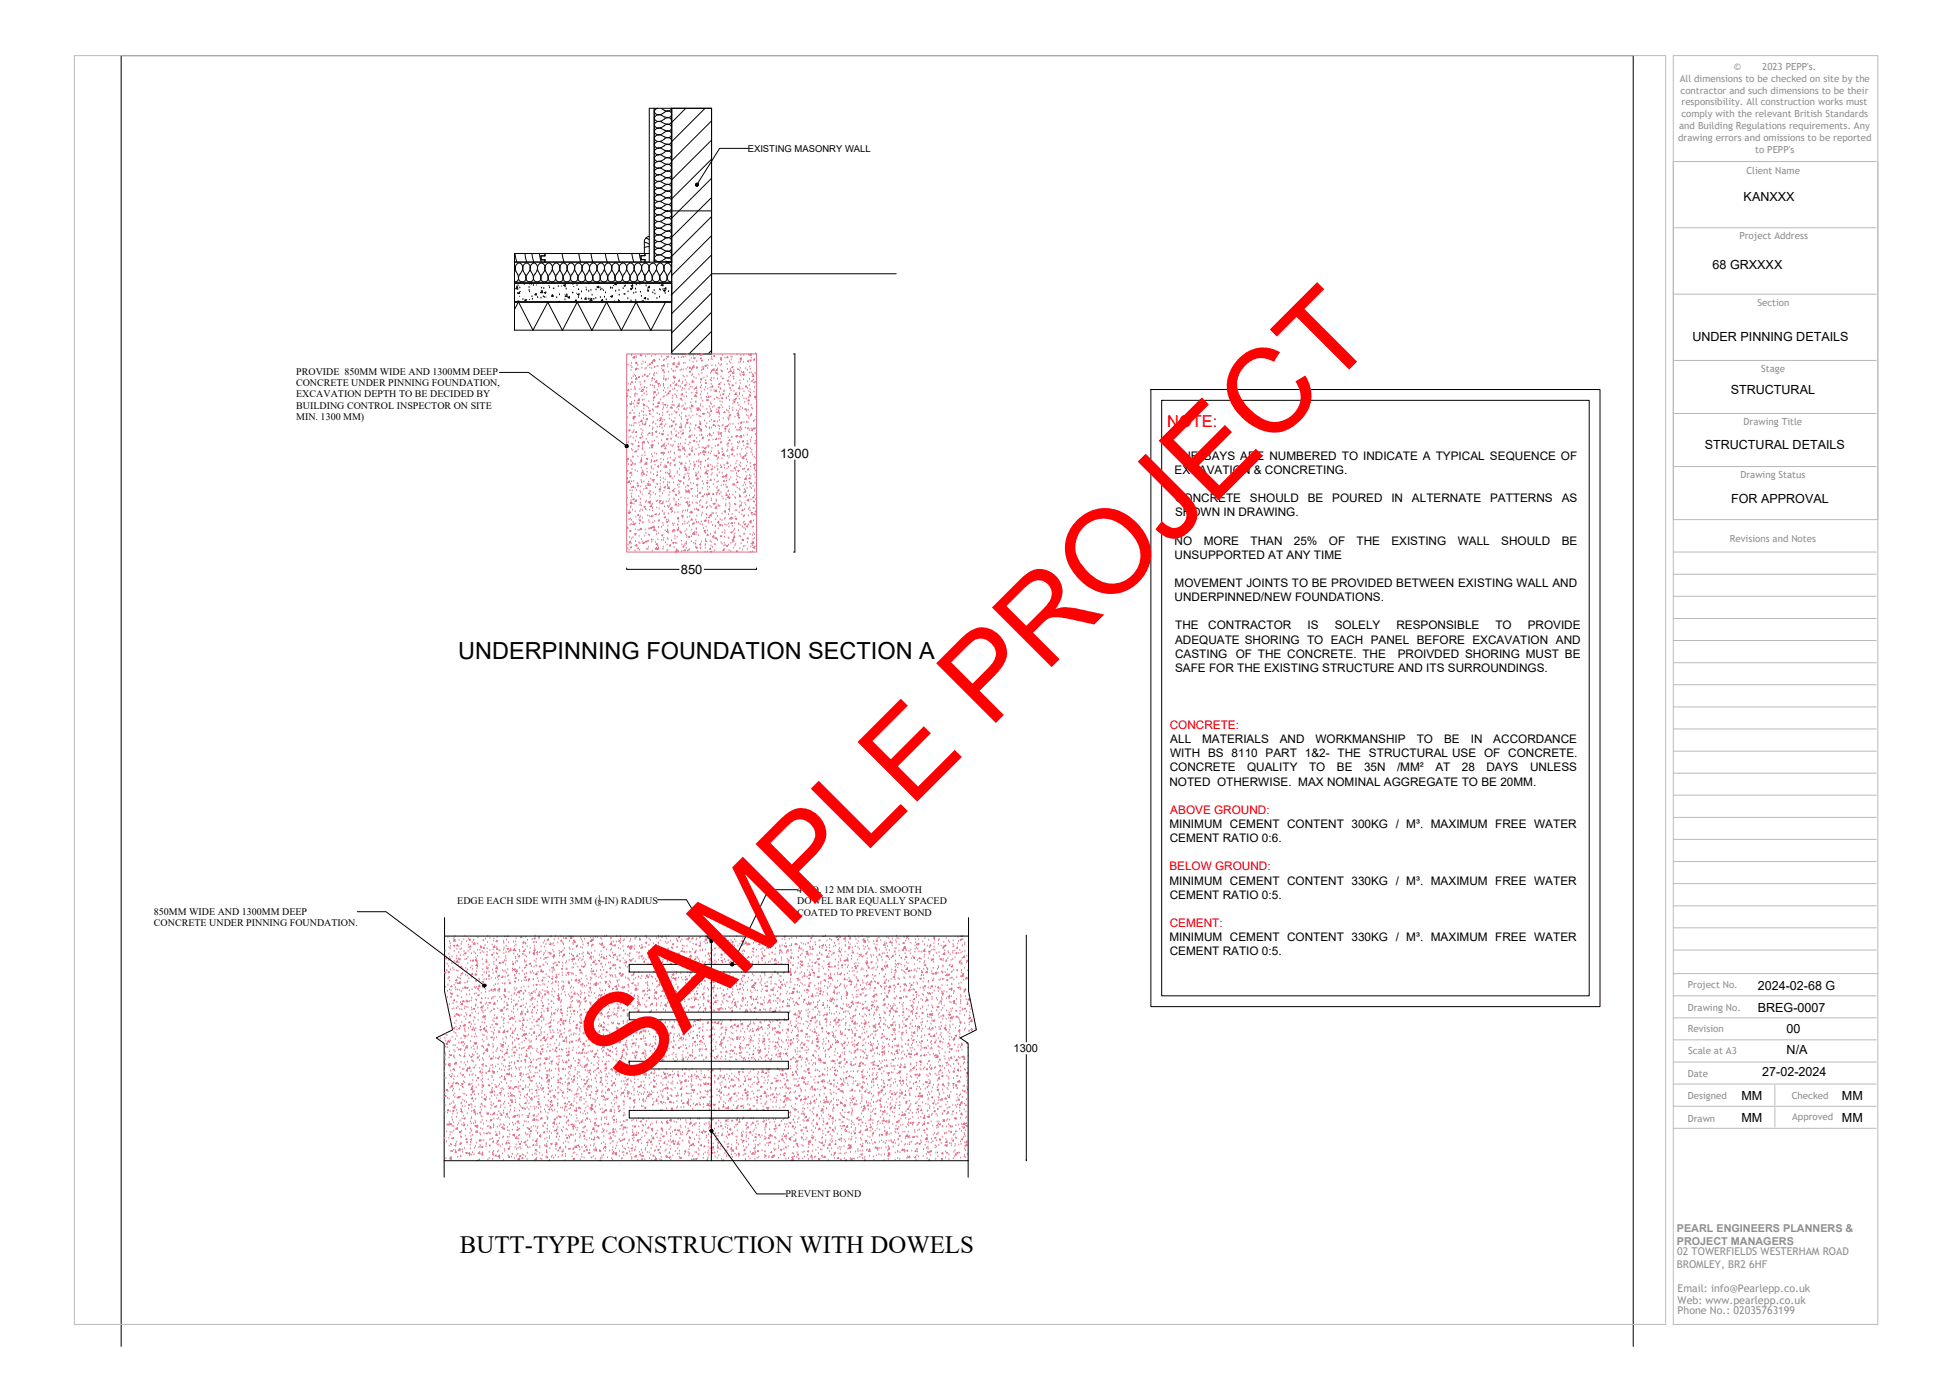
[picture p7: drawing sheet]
<svg xmlns="http://www.w3.org/2000/svg" width="420mm" height="297mm" viewBox="0 0 420 297" stroke-linecap="round" stroke-linejoin="round" font-family="sans-serif">
<defs><g id="words">
<text font-size="25.4" fill="#f00" x="135.3" y="235" transform="rotate(-45 135.3 235)">SAMPLE PROJECT</text>
<text font-size="5.4" x="99.1" y="270">BUTT-TYPE CONSTRUCTION WITH DOWELS</text>
<text font-size="5.1" x="98.7" y="142">UNDERPINNING FOUNDATION SECTION A</text>
<text font-size="3.5" fill="#f00" x="251.5" y="91.9">NOTE:</text>
<g font-size="2.8">
<text x="168.1" y="98.6">1300</text>
<text x="146.7" y="123.6">850</text>
</g>
<g font-size="2.7">
<text x="375.7" y="43.3">KANXXX</text>
<text x="369" y="58">68 GRXXXX</text>
<text x="364.6" y="73.4">UNDER PINNING DETAILS</text>
<text x="372.9" y="85">STRUCTURAL</text>
<text x="367.3" y="96.8">STRUCTURAL DETAILS</text>
<text x="373" y="108.4">FOR APPROVAL</text>
<text x="378.7" y="213.3">2024-02-68 G</text>
<text x="378.7" y="218.1">BREG-0007</text>
<text x="385" y="222.5">00</text>
<text x="385" y="227.1">N/A</text>
<text x="379.7" y="231.9">27-02-2024</text>
<text x="375.2" y="237">MM</text>
<text x="396.9" y="237">MM</text>
<text x="375.2" y="241.6">MM</text>
<text x="396.9" y="241.6">MM</text>
</g>
<g font-size="2.5">
<text x="253.2" y="99">THE BAYS ARE NUMBERED TO INDICATE A TYPICAL SEQUENCE OF</text>
<text x="253.1" y="102.1">EXCAVATION &amp; CONCRETING.</text>
<text x="253.2" y="111.3">SHOWN IN DRAWING.</text>
<text x="253.2" y="108.2">CONCRETE</text>
<text x="269.3" y="108.2">SHOULD</text>
<text x="281.8" y="108.2">BE</text>
<text x="287.1" y="108.2">POURED</text>
<text x="299.8" y="108.2">IN</text>
<text x="304.2" y="108.2">ALTERNATE</text>
<text x="321" y="108.2">PATTERNS</text>
<text x="336.5" y="108.2">AS</text>
<text x="253.1" y="117.3">NO</text>
<text x="259.4" y="117.3">MORE</text>
<text x="269.4" y="117.3">THAN</text>
<text x="278.8" y="117.3">25%</text>
<text x="286.3" y="117.3">OF</text>
<text x="292.3" y="117.3">THE</text>
<text x="299.8" y="117.3">EXISTING</text>
<text x="314.1" y="117.3">WALL</text>
<text x="323.4" y="117.3">SHOULD</text>
<text x="336.5" y="117.3">BE</text>
<text x="253.1" y="120.4">UNSUPPORTED AT ANY TIME</text>
<text x="253.1" y="126.4">MOVEMENT JOINTS TO BE PROVIDED BETWEEN EXISTING WALL AND</text>
<text x="253.1" y="129.5">UNDERPINNED/NEW FOUNDATIONS.</text>
<text x="253.2" y="135.6">THE</text>
<text x="260.3" y="135.6">CONTRACTOR</text>
<text x="281.7" y="135.6">IS</text>
<text x="287.6" y="135.6">SOLELY</text>
<text x="300.9" y="135.6">RESPONSIBLE</text>
<text x="322.2" y="135.6">TO</text>
<text x="329.2" y="135.6">PROVIDE</text>
<text x="253.2" y="138.7">ADEQUATE SHORING TO EACH PANEL BEFORE EXCAVATION AND</text>
<text x="253.2" y="141.7">CASTING</text>
<text x="266.3" y="141.7">OF THE CONCRETE. THE</text>
<text x="301.2" y="141.7">PROIVDED SHORING MUST BE</text>
<text x="253.2" y="144.8">SAFE FOR THE EXISTING STRUCTURE AND ITS SURROUNDINGS.</text>
<text x="252.2" y="160">ALL</text>
<text x="259" y="160">MATERIALS</text>
<text x="275.7" y="160">AND</text>
<text x="283.4" y="160">WORKMANSHIP</text>
<text x="305.3" y="160">TO</text>
<text x="311.1" y="160">BE</text>
<text x="316.9" y="160">IN</text>
<text x="321.8" y="160">ACCORDANCE</text>
<text x="252" y="166.1">CONCRETE</text>
<text x="252.1" y="163.1">WITH BS 8110 PART 1&amp;2- THE STRUCTURAL USE OF CONCRETE.</text>
<text x="268.7" y="166.1">QUALITY</text>
<text x="282.1" y="166.1">TO</text>
<text x="288.1" y="166.1">BE</text>
<text x="293.9" y="166.1">35N</text>
<text x="301" y="166.1">/MM²</text>
<text x="309.3" y="166.1">AT</text>
<text x="315" y="166.1">28</text>
<text x="320.3" y="166.1">DAYS</text>
<text x="329.7" y="166.1">UNLESS</text>
<text x="252" y="169.2">NOTED OTHERWISE. MAX NOMINAL AGGREGATE TO BE 20MM.</text>
<text x="252" y="178.4">MINIMUM CEMENT CONTENT 300KG / M³. MAXIMUM FREE WATER</text>
<text x="252" y="181.4">CEMENT RATIO 0:6.</text>
<text x="252" y="190.5">MINIMUM CEMENT CONTENT 330KG / M³. MAXIMUM FREE WATER</text>
<text x="252" y="193.6">CEMENT RATIO 0:5.</text>
<text x="252" y="202.7">MINIMUM CEMENT CONTENT 330KG / M³. MAXIMUM FREE WATER</text>
<text x="252" y="205.8">CEMENT RATIO 0:5.</text>
</g>
<g font-size="2.5" fill="#f00">
<text x="252" y="157">CONCRETE:</text>
<text x="252.2" y="175.3">ABOVE GROUND:</text>
<text x="252" y="187.5">BELOW GROUND:</text>
<text x="252" y="199.7">CEMENT:</text>
</g>
<text font-size="2.4" x="218.4" y="226.7">1300</text>
<g font-size="2.3" fill="#8f8f8f">
<text x="361.3" y="265.3">PEARL ENGINEERS PLANNERS &amp;</text>
<text x="361.3" y="268.1">PROJECT MANAGERS</text>
<text x="361.3" y="273.2">BROMLEY, BR2 6HF</text>
<text x="361.4" y="270.4">02 TOWERFIELDS WESTERHAM ROAD</text>
<text x="361.5" y="278.3">Email: info@Pearlepp.co.uk</text>
<text x="361.5" y="280.8">Web: www.pearlepp.co.uk</text>
<text x="361.5" y="283">Phone No.: 02035763199</text>
</g>
<g font-size="2.2">
<text x="63.8" y="83.1">CONCRETE UNDER PINNING FOUNDATION,</text>
<text x="63.8" y="80.7">PROVIDE 850MM WIDE AND 1300MM DEEP</text>
<text x="63.8" y="85.6">EXCAVATION DEPTH TO BE DECIDED BY</text>
<text x="63.8" y="88">BUILDING CONTROL INSPECTOR ON SITE</text>
<text x="63.8" y="90.5">MIN. 1300 MM)</text>
<text x="33.1" y="197.1">850MM WIDE AND 1300MM DEEP</text>
<text x="98.5" y="194.8">EDGE EACH SIDE WITH 3MM ( -IN) RADIUS</text>
<text x="171.7" y="197.2">COATED TO PREVENT BOND</text>
<text x="171.8" y="192.4">4 NO. 12 MM DIA. SMOOTH</text>
<text x="171.8" y="194.8">DOWEL BAR EQUALLY SPACED</text>
<text x="33.2" y="199.5">CONCRETE UNDER PINNING FOUNDATION.</text>
<text x="169.2" y="257.9">PREVENT BOND</text>
</g>
<g font-size="2.1" fill="#8f8f8f">
<text x="361.9" y="17.6">All dimensions to be checked on site by the</text>
<text x="373.6" y="15">©</text>
<text x="379.7" y="15">2023 PEPP's.</text>
<text x="362.1" y="20.2">contractor and such dimensions to be their</text>
<text x="362.3" y="22.7">responsibility. All construction works must</text>
<text x="361.8" y="27.9">and Building Regulations requirements. Any</text>
<text x="362.3" y="25.3">comply with the relevant British Standards</text>
<text x="361.6" y="30.4">drawing errors and omissions to be reported</text>
<text x="378.2" y="32.9">to PEPP's</text>
<text x="376.3" y="37.4">Client Name</text>
<text x="374.8" y="51.6">Project Address</text>
<text x="378.7" y="65.8">Section</text>
<text x="379.5" y="80.1">Stage</text>
<text x="375.7" y="91.6">Drawing Title</text>
<text x="375" y="103">Drawing Status</text>
<text x="372.7" y="116.7">Revisions and Notes</text>
<text x="363.7" y="212.8">Project No.</text>
<text x="363.7" y="217.8">Drawing No.</text>
<text x="363.7" y="222.3">Revision</text>
<text x="363.8" y="227.1">Scale at A3</text>
<text x="363.7" y="231.9">Date</text>
<text x="363.7" y="236.7">Designed</text>
<text x="386.1" y="236.7">Checked</text>
<text x="363.7" y="241.6">Drawn</text>
<text x="386.2" y="241.2">Approved</text>
</g>
<text font-size="2" x="161.1" y="32.7">EXISTING MASONRY WALL</text>
<g font-size="1.5">
<text x="128.8" y="193.9">1</text>
<text x="128.8" y="195.2">8</text>
</g>
</g></defs>
<!-- layer: 0 -->
<g fill="none" stroke="#000" stroke-width=".22">
<path d="M140.9 35.5a.91 .91 0 0 0 .9 .7M141 23.3v33.1h3.7v-33.1M141 23.6v32.8M141 39.7a.91 .91 0 0 0 .8 .8M141 36.9a1.07 1.07 0 0 0 1.3 .8h.2M141 38.3a1.12 1.12 0 0 0 1.3 .8l.2 .1M141 32.6a1.07 1.07 0 0 0 1.3 .8h.2M141 34a.91 .91 0 0 0 .8 .8M141 29.7a1.14 1.14 0 0 0 1.3 .8l.2 .1M141 31.1a.91 .91 0 0 0 .8 .8M141 28.3a1.14 1.14 0 0 0 1.3 .8l.2 .1M141 26.8a1.14 1.14 0 0 0 1.3 .8l.2 .1"/>
<path d="M141 25.4a1.14 1.14 0 0 0 1.3 .8l.2 .1M141 23.9a1.14 1.14 0 0 0 1.3 .9h.2M141.7 23.3l-.4 .2-.3 .4M141.9 36.2l.6 .1M141.9 34.8l.6 .1M141.9 31.9l.6 .1M141.9 34.8a.95 .95 0 0 0-.9 .7M141.9 39.1a.95 .95 0 0 0-.9 .7M141.9 37.7a.95 .95 0 0 0-.9 .6M141.9 36.2a.95 .95 0 0 0-.9 .7M141.9 33.4a.95 .95 0 0 0-.9 .6M141.9 31.9a.95 .95 0 0 0-.9 .7"/>
<path d="M141.9 30.5a.95 .95 0 0 0-.9 .6M141.9 29a.95 .95 0 0 0-.9 .7M141.9 27.6a.95 .95 0 0 0-.9 .7M141.9 26.2a.95 .95 0 0 0-.9 .6M141.9 24.7a.95 .95 0 0 0-.9 .7M142.5 39l-.7 .1M142.5 34.6l-.7 .2M142.5 33.2l-.7 .1M142.5 28.9l-.7 .1M142.5 39.2l.7 .4M142.6 37.8l.6 .3M142.6 36.3l.6 .4"/>
<path d="M142.6 34.9l.6 .4M142.6 33.4l.6 .4M142.6 32l.6 .4M142.6 30.6l.6 .3M142.6 29.2l.6 .3M142.6 27.7l.6 .4M142.6 26.3l.6 .3M142.6 24.8l.6 .4M142.6 23.4l.6 .4M143.1 35.7l-.6 .4-.7 .1M143.2 37.1l-.7 .4-.7 .1M143.2 31.4l-.7 .4-.7 .1"/>
<path d="M143.2 30l-.7 .4-.7 .1M143.2 27.1l-.7 .3-.7 .2M143.2 25.7l-.7 .4-.7 .1M143.2 24.2l-.7 .4-.7 .1M143.2 38.6l-.7 .4M143.2 34.3l-.7 .4M143.2 32.9l-.7 .3M143.2 28.5l-.7 .5M143.2 39.6l.4 .1a.77 .77 0 0 1 1.1 .6 .77 .77 0 0 1-.8 .9M143.2 38.1l.7 .2M143.2 36.7l.7 .1M143.2 35.2l.7 .2"/>
<path d="M143.2 33.8l.7 .1M143.2 32.4l.7 .1M143.2 30.9l.7 .2M143.2 29.5l.7 .1M143.2 28l.7 .2M143.2 26.6l.7 .2M143.2 25.2l.7 .1M143.2 23.8l.7 .1M143.8 39.7l-1.3 .7M143.8 38.3l-.7 .3M143.8 36.8l-.7 .3M143.8 35.4l-.7 .3"/>
<path d="M143.8 34l-.7 .2M143.8 32.5l-.7 .3M143.8 31.1l-.7 .3M143.8 29.6l-.7 .3M143.8 28.2l-.7 .3M143.8 26.8l-.7 .2M143.8 25.4l-.7 .2M143.8 23.9l-.7 .3M143.9 35.4a.72 .72 0 0 1 .8 .7 .72 .72 0 0 1-.8 .7 .72 .72 0 0 1 .8 .8 .72 .72 0 0 1-.8 .7 .74 .74 0 0 1 .8 .7 .74 .74 0 0 1-.8 .7M143.9 34a.74 .74 0 0 1 .8 .7 .74 .74 0 0 1-.8 .7M143.9 31.1a.72 .72 0 0 1 .8 .7 .72 .72 0 0 1-.8 .7 .74 .74 0 0 1 .8 .8 .74 .74 0 0 1-.8 .7M143.9 29.6a.74 .74 0 0 1 .8 .8 .74 .74 0 0 1-.8 .7"/>
<path d="M143.9 28.2a.74 .74 0 0 1 .8 .7 .74 .74 0 0 1-.8 .8M143.9 25.3a.72 .72 0 0 1 .8 .7 .72 .72 0 0 1-.8 .8 .74 .74 0 0 1 .8 .7 .74 .74 0 0 1-.8 .7M143.9 23.9a.74 .74 0 0 1 .8 .7 .74 .74 0 0 1-.8 .8M144.7 23.3a.74 .74 0 0 1-.8 .6M144.7 23.3h8.6v52.9h-8.6zM144.7 23.3h-4.8v33.1M147.8 23.3l-3.1 3.1M151.9 23.3l-7.2 7.2M153.3 26l-8.6 8.6M153.3 30.2l-8.6 8.5M153.3 34.3l-8.6 8.5M153.3 38.4l-8.6 8.6"/>
<path d="M161.3 32h-6.2l-4.7 7.5M110.8 57l.2 .6M110.9 56.4l33.9 .1M110.9 58.3v.2M110.9 54.6l.4 1.8M111 57.5l-.1 .8M111 57.6l.1 .8M111.2 58.4l.4 .7M111.5 59.1l.2 .8M111.7 59.8a.82 .82 0 0 0 .8 .9 .82 .82 0 0 0 .9-.9M111.7 59.8l-.2 .7-.7 .2M111.8 56.7a1.08 1.08 0 0 0-.8 1"/>
<path d="M111.8 56.6a.99 .99 0 0 1 .8 1M112.5 58.3l-.6 1-.2 .6M112.6 57.5l-.1 .8M112.6 57.6l.2 .8M112.8 58.4l.4 .7M113.1 54.6l.4 1.8M113.1 59.1l.2 .8M113.3 59.8a.82 .82 0 0 0 .8 .9 .82 .82 0 0 0 .9-.9M113.4 56.7a1.08 1.08 0 0 0-.8 1M113.4 56.6a.99 .99 0 0 1 .8 1M114.1 58.3l-.6 1-.2 .6M114.2 57.5l-.1 .8"/>
<path d="M114.2 57.6l.2 .8M114.4 58.4l.4 .7M114.6 54.6l.4 1.8M114.7 59.1l.2 .8M114.9 59.8a.82 .82 0 0 0 .8 .9 .82 .82 0 0 0 .9-.9M115 56.6a.99 .99 0 0 1 .8 1M115 56.7a1.08 1.08 0 0 0-.8 1M115.2 59l-.3 .9M115.7 58.3l-.4 .8M115.8 57.5l-.1 .8M115.8 57.6l.1 .8M116 58.4l.4 .7"/>
<path d="M116.2 54.6l.4 1.8M116.4 59.1l.1 .8M116.6 56.7a1.08 1.08 0 0 0-.8 1M116.6 56.6a.99 .99 0 0 1 .8 1M116.9 59l-.2 .3a.86 .86 0 0 0 .5 1.4 .86 .86 0 0 0 1-1.1l.2-.6M117.3 58.3l-.4 .8M117.4 57.5l-.1 .8M117.4 54.6v.5h-.8v.9h.8v.4M117.4 57.6l.1 .8M117.5 58.4l.5 .7M117.9 59.1l.2 .8M118.1 59.8a.82 .82 0 0 0 .8 .9 .82 .82 0 0 0 .8-.9"/>
<path d="M118.2 56.7a1.08 1.08 0 0 0-.8 1M118.2 56.6a.99 .99 0 0 1 .8 1M118.9 58.3l-.4 .8M119 57.5l-.1 .8M119 57.6l.2 .8M119.2 58.4l.4 .7M119.5 59.1l.2 .8M119.8 56.7a1.08 1.08 0 0 0-.8 1M119.8 56.6a.99 .99 0 0 1 .8 1M120 59a.9 .9 0 0 0-.2 1.4 .9 .9 0 0 0 1.4 0l.2-.6M120.5 58.3l-.5 .8M120.6 57.5l-.1 .8"/>
<path d="M121.1 54.6l.4 1.8M121.1 59.1l.2 .8M122.1 58.3l-.5 .7a.9 .9 0 0 0-.1 1.4 .9 .9 0 0 0 1.3 0l.2-.6M122.2 57.5l-.1 .8M122.2 57.6a.8 .8 0 0 0-.8-1 .8 .8 0 0 0-.8 1l.2 .8 .4 .7M122.2 57.6l.1 .8M122.4 58.4l.4 .7M122.7 59.1l.2 .8M122.9 56.7a1.08 1.08 0 0 0-.7 1M123 56.6a.99 .99 0 0 1 .8 1M123.7 58.3l-.6 1-.2 .6M123.8 57.5l-.1 .8"/>
<path d="M123.8 57.6l.1 .8M124 58.4l.4 .7M124.4 59.1l.1 .8M124.5 59.8a.82 .82 0 0 0 .8 .9 .82 .82 0 0 0 .8-.9M124.6 56.7a1.08 1.08 0 0 0-.8 1M124.6 56.6a1.25 1.25 0 0 1 .9 1.5v.2M124.7 54.6l.4 1.8M125.3 58.3l-.7 1.3a.88 .88 0 0 1-.7 1.1 .88 .88 0 0 1-1-.9M125.4 57.5l-.1 .8M125.5 58.4l.5 .7M125.9 59.1l.2 .8M126.1 59.8a.82 .82 0 0 0 .8 .9 .82 .82 0 0 0 .8-.9"/>
<path d="M126.2 56.7a1.08 1.08 0 0 0-.8 1M126.2 56.6a.99 .99 0 0 1 .8 1M126.4 59l-.3 .8M127 57.5l-.1 .8-.4 .7M127.2 58.5l.4 .7M127.3 54.6l.4 1.8M127.5 59.2l.2 .8M127.7 59.8a.82 .82 0 0 0 .8 .9 .82 .82 0 0 0 .9-.9 .81 .81 0 0 0 .8 .9 .81 .81 0 0 0 .8-.9M127.8 56.7a1.25 1.25 0 0 0-.6 1.7M127.8 56.6a1.25 1.25 0 0 1 .9 1.5l.1 .2M128 59l-.3 .9M128.5 58.3l-.4 .8"/>
<path d="M128.6 57.5l-.1 .8M128.8 58.4l.4 .7M129.1 59.1l.2 .8M129.4 56.7a1.08 1.08 0 0 0-.8 1M129.4 56.6a.99 .99 0 0 1 .8 1M129.6 59l-.3 .8M130.2 57.5a1.97 1.97 0 0 1-.5 1.5M130.2 57.6l.2 .8M130.4 58.4l.4 .7M130.4 54.6l.4 1.8M130.7 59.1l.2 .8M130.9 59.8a.82 .82 0 0 0 .8 .9 .82 .82 0 0 0 .9-.9"/>
<path d="M131 56.6a1.25 1.25 0 0 1 .9 1.5v.2M131 56.7a1.08 1.08 0 0 0-.8 1M131.7 58.3l-.6 1-.2 .6M131.8 57.5l-.1 .8M132 58.4l.5 .9v.6M132.5 59.8a.82 .82 0 0 0 .8 .9 .82 .82 0 0 0 .8-.9M132.6 56.7a1.08 1.08 0 0 0-.8 1M132.6 56.6a.99 .99 0 0 1 .8 1M132.9 59l-.4 .8M133 54.6l.5 1.8M133.4 57.5l-.1 .8-.4 .7M133.6 58.5l.4 .7"/>
<path d="M134 59.2l.1 .8M134.1 59.8a.82 .82 0 0 0 .8 .9 .82 .82 0 0 0 .8-.9M134.2 56.7a1.25 1.25 0 0 0-.7 1.7M134.2 56.6a1.25 1.25 0 0 1 .9 1.5l.1 .2M134.5 59l-.4 .9M134.9 58.3l-.4 .8M135 57.5l-.1 .8M135.2 58.4l.5 .9v.6M135.7 59.8a.82 .82 0 0 0 .8 .9 .82 .82 0 0 0 .9-.9M135.8 56.7a1.08 1.08 0 0 0-.8 1M135.8 56.6a.99 .99 0 0 1 .8 1M136.1 59l-.3 .8"/>
<path d="M136.1 54.6l.5 1.8M136.6 58.3l-.5 .7M136.6 57.5l-.1 .8M136.6 57.6l.2 .8M136.8 58.4l.4 .7M137.1 59.1l.2 .8M137.4 56.7a1.08 1.08 0 0 0-.8 1M137.4 56.6a1.25 1.25 0 0 1 .9 1.5l.1 .2M137.6 59a.9 .9 0 0 0-.1 1.4 .9 .9 0 0 0 1.3 0l.2-.6M137.7 54.6l.5 1.8M138.1 58.3l-.4 .8M138.2 57.5l-.1 .8"/>
<path d="M138.4 58.4l.4 .7M138.7 59.1l.2 .8M138.8 52.2l1.1 .4M138.9 59.8a.82 .82 0 0 0 .8 .9 .82 .82 0 0 0 .9-.9M139 54.6v.5h-.9v.8h.9v.5M139.1 51.3l.8 .3M139.3 59l-.4 .8M139.9 57.5a1.97 1.97 0 0 1-.6 1.5M139.9 57.6a.82 .82 0 0 0-.9-.9 .82 .82 0 0 0-.8 1M139.9 50.9l-.5 .2-.6 .7v2.8M139.9 53.1l-1.1 .2M139.9 54.6h-29v16.5h33.8"/>
<path d="M140.4 59.2l.1 .8M140.9 59l-.4 .8M141 42.6a1.14 1.14 0 0 0 1.3 .8l.2 .1M141 48.4a1.14 1.14 0 0 0 1.3 .8l.2 .1M141 44.1a1.12 1.12 0 0 0 1.3 .8h.2M141 41.2a1.12 1.12 0 0 0 1.3 .8l.2 .1M141 45.5a.91 .91 0 0 0 .8 .8M141 49.8a1.12 1.12 0 0 0 1.3 .8l.2 .1M141 46.9a1.12 1.12 0 0 0 1.3 .9h.2M141 51.3a.83 .83 0 0 0 .8 .7M141 52.7a.83 .83 0 0 0 .8 .8M141.5 57.5a1.97 1.97 0 0 1-.6 1.5"/>
<path d="M141.5 57.6a.82 .82 0 0 0-.9-.9 .82 .82 0 0 0-.7 1l.1 .7 .4 .8M141.6 58.4l.4 .8M141.9 50.6a.91 .91 0 0 0-.9 .7M141.9 40.5l.7 .1 .6 .4M141.9 46.3l2.1 .6M141.9 53.5l.7 .1 .6 .4M141.9 43.4a.95 .95 0 0 0-.9 .7M141.9 40.6a.95 .95 0 0 0-.9 .6M141.9 44.8a.95 .95 0 0 0-.9 .7M141.9 49.1a.95 .95 0 0 0-.9 .7M141.9 46.3a.95 .95 0 0 0-.9 .7M141.9 42a.95 .95 0 0 0-.9 .7"/>
<path d="M141.9 47.7a.95 .95 0 0 0-.9 .7M141.9 53.5a.74 .74 0 0 0-.9 .6 .74 .74 0 0 0 .9 .8M142 59.2l.1 .8M142.2 59.9a.78 .78 0 0 0 .8 .8 .78 .78 0 0 0 .7-.8l.3 .6 .7 .2M142.5 40.4l-.7 .1M142.5 43.3l-.7 .1M142.5 44.7l-.7 .1M142.5 49l-.7 .1M142.5 50.5l-.7 .1M142.5 54.8l-.7 .1M142.5 42.1l.9 .4 .5 .1M142.5 47.8l1.1 .5a.75 .75 0 0 1 1.1 .6 .75 .75 0 0 1-.8 .9"/>
<path d="M142.5 45l.7 .3M142.5 50.7l.7 .4M142.6 43.5l.6 .4M142.6 49.3l.6 .4M142.6 55l.7 .4M142.6 55l-.4-.1a.76 .76 0 0 0-1.1 .5 .76 .76 0 0 0 .8 .9M142.9 58.3l-.7 1.3a.86 .86 0 0 1-.7 1.1 .86 .86 0 0 1-1-.9M143.1 57.6a.79 .79 0 0 0-.7-.9 .79 .79 0 0 0-.9 .7l.1 1M143.1 57.5l-.2 .8M143.1 57.7l.1 .8 .4 .7M143.1 45.8l-.6 .4-.7 .1M143.2 41.4l-.7 .4-.7 .2"/>
<path d="M143.2 47.2l-.7 .4-.7 .1M143.2 55.8l-.7 .4-.7 .1M143.2 44.3l-.7 .4M143.2 50.1l-.7 .4M143.2 54.4l-.7 .4M143.2 45.3l.7 .2M143.2 51l.4 .2a.77 .77 0 0 1 1.1 .6 .77 .77 0 0 1-.8 .9 .74 .74 0 0 1 .8 .7 .74 .74 0 0 1-.8 .7M143.2 43.9l.7 .1M143.2 49.6l.7 .2M143.2 41l.8 .1M143.2 53.9l.8 .2M143.2 55.4l.8 .1"/>
<path d="M143.5 56.4h.1M143.5 56.4h1.2h-1.1M143.6 59.2l.1 .8M143.8 56.6a1.16 1.16 0 0 0-.8 1.1M143.8 56.7a1.04 1.04 0 0 1 .8 .9M143.8 41.2l-.7 .2M143.8 42.6l-1.3 .7M143.8 44l-.7 .3M143.8 45.5l-.7 .3M143.8 46.9l-.7 .3M143.8 48.4l-1.3 .7M143.8 49.8l-.7 .3"/>
<path d="M143.8 51.2l-1.3 .7-.7 .1M143.8 52.7l-1.3 .7-.7 .1M143.8 54.1l-.7 .3M143.8 55.5l-.7 .3M143.9 41.2a.74 .74 0 0 1 .8 .7 .74 .74 0 0 1-.8 .7M143.9 42.6a.74 .74 0 0 1 .8 .7 .74 .74 0 0 1-.8 .8M143.9 44a.74 .74 0 0 1 .8 .8 .74 .74 0 0 1-.8 .7M143.9 45.4a.74 .74 0 0 1 .8 .8 .74 .74 0 0 1-.8 .7 .74 .74 0 0 1 .8 .7 .74 .74 0 0 1-.8 .8M143.9 49.7a.74 .74 0 0 1 .8 .8 .74 .74 0 0 1-.8 .7M143.9 55.5l.6 .3 .2 .6M143.9 54.1a.74 .74 0 0 1 .8 .7 .74 .74 0 0 1-.8 .8M144 52.7l-.5-.1a1.72 1.72 0 0 0-2.4-.2l-.1 .3"/>
<path d="M144.6 58.3l-.7 1-.1 .6M144.6 57.5l-.1 .8M144.7 59.4h.1M144.7 45.4h8.6M153.3 42.5l-8.6 8.6M153.3 46.7l-8.6 8.5M153.3 50.8l-8.6 8.6M153.3 54.9l-8.6 8.6M153.3 59l-8.6 8.6M153.3 59h39.8M110.9 62.9h.1M110.9 61h33.8"/>
<path d="M110.9 65.1h33.8M110.9 61h33.8v4h-33.8zM110.9 60.8h33.8M110.9 65h33.8M111.3 61.8h.1M111.5 61.8l.1 .5-.5-.1zM111.5 64.9h.1M111.5 63.2h.1M111.6 61.6h.1M111.8 65h.1M111.9 62.9l.1 .3h-.3zM112 63.8h.1"/>
<path d="M112 62h.1M112.1 62.8h.1M112.2 61h.1M112.7 64.5h.1M112.9 61.3h.1M113.1 64.6l.3-.1-.1 .3zM114 61.9h.1M114 62.5h.1M114 64.5h.1M114.1 62.9h.1M114.2 61.2h.1M114.3 61l.2 .2 .1-.2"/>
<path d="M114.6 63.9h.1M114.7 64.5h.1M114.9 61.5h.1M115.5 63.2l.1 .3h-.3zM115.6 61.4h.1M115.9 64.1h.1M116.6 64.2h.1M116.6 62.5h.1M116.7 62.1h.1M116.8 62.6l.1 .5-.5-.1zM117.1 63.9h.1M117.2 62.1h.1"/>
<path d="M117.2 63l.4-.1-.1 .3zM117.3 64.1h.1M117.6 64h.1M117.8 61h.1M118 65.1l3.2 6.1 3.2-6.1 3.1 6.1 3.2-6.1 3.2 6.1 3.2-6.1 3.1 6.1 3.2-6.1M118.1 65.1l-3.3 6-3.1-6.1-.8 1.7M118.3 61.5h.1M118.4 62h.1M118.8 63.8l.3-.3 .1 .3zM119 63.7h.1M119.2 63.8h.1M119.2 62.1v.1"/>
<path d="M119.3 62.2h.1M120 64.1h.1M120.3 65l.3-.1v.1M120.3 61.7h.1M120.6 63.5h.1M120.9 61.6h.1M121.4 61.4l.4-.1-.1 .3zM121.7 64.6h.1M121.7 63.5h.1M121.8 61.8h.1M121.8 63.8l.4-.3v.4zM122 62.3h.1"/>
<path d="M122.1 63.3h.1M122.6 64.3h.1M122.7 63.8v.3h-.3zM123.4 63.1h.1M123.4 63h.1M123.4 61.3h.1M123.6 61.7h.1M124 64.8h.1M124.2 64.8h.1M124.2 63.2h.1M124.3 61.5h.1M124.4 63.4l.4-.1-.1 .3z"/>
<path d="M124.7 64.1h.1M124.7 62.4h.1M124.7 61.1h.1M125.3 64.4h.1M125.3 62.9h.1M126.2 64.1l.1 .4-.3-.1zM126.3 61.8h.1M126.4 62.5h.1M126.8 64.4h.1M126.9 62.8h.1M126.9 61.1h.1M127.1 64.4h.1"/>
<path d="M127.3 62.5h.1M127.5 64.3v.4h-.4zM127.6 63.6h.1M128 64.5h.1M128.4 64.3h.1M128.4 62.4h.1M128.6 61.8l.4-.1-.1 .3zM128.9 61h.1M128.9 61.9v.1M129.2 61h.1M129.3 62h.1M129.4 64.1h.1"/>
<path d="M129.4 62.4h.1M129.7 62.3h.1M129.8 64.5l.1 .3h-.3zM130 62.6h.1M130.2 64h.1M130.5 63.1h.1M130.6 64.6h.1M131.6 62h.1M131.6 62.1h.1M131.6 63.8l.4-.1-.1 .3zM131.9 63.8h.1M131.9 62.1h.1"/>
<path d="M132.2 61.5h.1M132.4 64.8v.1M132.7 62.7h.1M132.7 61l.1 .3h-.3zM133.2 65l.2-.2 .1 .2M133.3 64.7h.1M133.4 62.6h.1M133.4 63.6h.1M134.3 62.2h.1M134.5 63.4h.1M134.5 61.7h.1M134.6 63.4h.1"/>
<path d="M134.7 61.6h.1M135.1 61h.1M135.3 64.3h.1M135.3 62.9h.1M135.8 62.2l.4-.1-.2 .3zM136 64.8h.1M136 61.5h.1M136.3 61.3v.3h-.3zM136.3 62.1h.1M136.6 63.2h.1M136.9 62.3h.1M137 64.7h.1"/>
<path d="M137 63h.1M137.1 61.4h.1M137.9 61.2h.1M138 62.9h.1M138.2 63.8h.1M138.4 64.7h.1M138.6 64.9h.1M138.8 64.2l.3-.1v.3zM139.2 61.6h.1M139.5 64.4h.1M139.6 62.7h.1M139.6 62.4h.1"/>
<path d="M139.6 61v.1M139.6 64.6h.1M139.7 62.7h.1M139.9 61.6v.4l-.3-.1zM140.7 63.1h.1M141 62.6h.1M141.1 63.3h.1M141.5 64.3h.1M142.1 64h.1M142.1 61.1h.1M142.1 62.4h.1M142.3 62.5h.1"/>
<path d="M142.8 61l.1 .6-.5-.1zM142.9 62.4h.1M143 62.6l.3-.1-.1 .3zM143.2 62.2l.3-.2v.3zM143.3 63.2h.1M144 62.8h.1M144.6 63.7h.1M144.7 63.9h.1M144.7 60.8h.1M144.7 62h.1M153.3 71.4l-4.9 4.8M153.3 63.1l-8.6 8.6"/>
<path d="M153.3 67.3l-8.6 8.5M153.3 75.5l-.7 .7M171 76.2h.3v20.4M107.6 80.2h6.3l20.9 15.7M171.3 98.6v20.3h-.3M248 83.9h96.7v132.9h-96.7zM250.3 86.2h92.1v128.3h-92.1zM135 122.3v.3h11.8M163 122.3v.3h-11.8M77 196.4h6.2l20.9 15.7M95.8 197.7v15.8l1.7 8.3-3.5 1.8 1.7 1.1v28.9M128.9 194.1h.6"/>
<path d="M141.7 193.8h6.2l5.2 8.6M171.8 191.6h-6.2l-7.7 15.9M208.7 197.7v15.8l1.7 8.3-3.5 1.8 1.7 1.1v28.9M95.8 201.6h112.9M135.6 207.7h34.3v1.7h-34.3zM135.6 218h34.3v1.7h-34.3zM152.3 201.6l1 1.1M153.3 202.7v47.3M154.5 201.6l-1.2 1.1M221.1 201.6h.1M221.1 201.6v23.4M135.6 228.6h34.3v1.7h-34.3z"/>
<path d="M135.6 239.2h34.3v1.6h-34.3zM221.1 226.7v23.3M95.7 250h112.9M153.5 243.8l9.6 13.4h6.1M221.1 250h.1"/>
</g>
<g fill="none" stroke="#dd6e8a" stroke-width=".22">
<path d="M135 76.2h28v42.7h-28zM135.3 78.7h.1M136 79.8h.1M136 78.9h.1M136 78.3h.1M136.1 76.6h.1M136.1 76.5h.1M136.2 79.2h.1M136.3 77l.4-.2v.3h-.4M136.9 79.8h.1M137 79.7h.1M137 79.4l.2-.1-.1 .2z"/>
<path d="M137 78.4h.1M137 78.2h.1M137.1 77h.1M137.1 76.8h.1M137.2 78.1v.2h-.2zM137.4 78.7h.1M137.5 79.6h.1M138 76.5l.2-.1v.2zM138.1 76.6h.1M138.2 76.7h.1M138.3 79.3h.1M138.3 78.5h.1"/>
<path d="M138.5 78h.1M139 79.5h.1M139.1 78.1h.1M139.1 76.8h.1M139.3 79.3h.1M139.6 76.4h.1M139.6 78.8h.1M140 79.2h.1M140.1 78.3v.3l-.2-.1zM140.3 78.1l.3-.1-.1 .3zM140.4 76.8h.1M140.4 79.4h.1"/>
<path d="M140.6 78.1h.1M141 77.4v.4l-.3-.1zM141 79.1h.1M141.1 79.2h.1M141.1 77.7h.1M141.1 77.8h.1M141.2 76.5h.1M141.6 79h.1M141.8 79h.1M142.1 77.5h.1M142.5 76.9h.1M142.6 78.9h.1"/>
<path d="M142.6 79.5h.1M142.7 79.8l.3-.2-.1 .3zM142.9 78.6l.1 .2h-.2zM143 77.7h.1M143.2 78.9h.1M143.2 77.6h.1M143.6 77.3h.1M143.7 76.8l.3-.1-.1 .3zM143.9 79h.1M143.9 78.5h.1M144.7 77h.1M144.7 79.5h.1"/>
<path d="M145.1 78.6h.1M145.1 80h.1M145.2 78.6h.1M145.2 77.3h.1M145.2 78.1l.1 .3h-.4zM145.3 77.3h.1M145.5 80h.1M145.8 78.8l.1 .3-.2-.1zM146 79.1h.1M146.1 78.4h.1M146.1 78.4l.3-.1-.1 .3zM146.2 77h.1"/>
<path d="M146.3 78.1h.1M146.5 79.8h.1M146.8 77h.1M146.9 79.7h.1M147.1 76.9h.1M147.2 79.7h.1M147.3 78.3h.1M147.3 77h.1M147.6 78.2h.1M147.6 76.9h.1M147.8 79.5h.1M148 76.2h.2"/>
<path d="M148.2 79.2h.1M148.6 77.7h.1M148.7 76.7h.1M148.7 79.1v.2h-.2zM149 77.2h.1M149 79.8h.1M149.1 79.5h.1M149.3 79.4h.1M149.3 78h.1M149.4 76.7h.1M149.5 77.1l.3-.1-.1 .3zM149.5 78.7v.4h-.3z"/>
<path d="M150 76.5h.1M150.1 79.4h.1M150.1 77.9h.1M150.1 79.2h.1M150.3 79.3h.1M150.9 77.3h.1M151 76.3l.1 .2h-.2zM151.1 77.3h.1M151.2 77.8h.1M151.2 79.8h.1M151.2 76.3h.1M151.3 79.1h.1"/>
<path d="M151.4 77.8h.1M151.4 76.5h.1M151.6 79.3v.3l-.2-.1zM151.6 79.2h.1M151.9 78.8l.3-.1-.1 .2zM152.5 79.4h.1M152.5 78.7h.1M152.7 77.6h.1M153.2 77.3h.1M153.3 79.9h.1M153.3 76.9h.1M153.4 78.8h.1"/>
<path d="M153.4 77.5h.1M153.5 79.7l.3-.3 .1 .4zM153.9 76.5l.1 .3h-.3zM154.2 78.8h.1M154.5 79.6v.2h-.2zM154.6 79.5h.1M154.8 78.4h.1M155.2 78.7h.1M155.2 77.3h.1M155.3 77.5l.2-.2-.1 .3zM155.4 79.9h.1M155.4 77.4h.1"/>
<path d="M155.4 78.5h.1M155.5 77.2h.1M155.6 76.5h.1M156.2 77.1h.1M156.7 78.5h.1M156.7 79.6h.1M156.8 76.8v.2h-.2zM157.2 77.9h.1M157.3 79.8l.1 .3h-.2zM157.4 79.6h.1M157.5 78.3h.1M157.5 76.9h.1"/>
<path d="M157.6 77.5h.1M157.6 79.1l.3-.1-.1 .2zM157.7 76.9h.1M158.1 79.8h.1M158.9 76.2h-.2M158.9 79.7h.1M159.2 79.6h.1M159.2 78.1h.1M159.4 79.9h.1M159.5 79.3h.1M159.5 77.6h.1M159.5 78h.1"/>
<path d="M159.6 76.6h.1M159.7 77v.3h-.2zM159.7 77.6h.1M160.2 78h.1M160.3 76.6h.1M160.7 79.4h.1M161 79.8h.1M161 77.8l.3-.1-.1 .2zM161.3 76.5h.1M161.6 79h.1M161.6 77.7h.1M161.7 76.4h.1"/>
<path d="M161.7 79.5h.1M161.7 77.9h.1M161.8 77.7h.1M161.9 76.2v.3h-.4l.3-.3M161.9 77.1h.1M162.5 77.3l.1 .3h-.2zM162.8 76.2h.1M135 85.2l.3-.1-.1 .3-.2-.1M135.1 84.9h.1M135.1 98.9l-.1 .4M135.2 90h.1M135.2 87.5h.1"/>
<path d="M135.3 98.7l.1 .2h-.2zM135.4 82.8h.1M135.4 83.9l.1 .2h-.3zM135.4 95.3h.1M135.5 92.7l.2-.1v.2zM135.5 94.3h.1M135.6 92.8h.1M135.7 89.1h.1M135.7 91.7h.1M135.7 87h.1M135.8 85.6h.1M135.9 82.8h.1"/>
<path d="M135.9 94.1h.1M135.9 89h.1M135.9 99.2h.1M136 83.9h.1M136 86.9v.2h-.2zM136 95.7h.1M136 99.5h.1M136 82.3l.3-.1-.1 .3zM136.1 96.8h.1M136.1 91.7h.1M136.1 86.7h.1M136.1 81.6h.1"/>
<path d="M136.2 88.4h.1M136.2 93.3h.1M136.3 99.8h.1M136.3 95.8h.1M136.3 98.4h.1M136.3 97.1h.1M136.4 95.8h.1M136.4 99.9h.1M136.4 94.4h.1M136.4 81.2h.1M136.4 98.5h.1M136.4 87h.1"/>
<path d="M136.4 89.7h.3l-.1 .2zM136.5 93.1h.1M136.6 89.9v.2h-.3zM136.6 91.7h.1M136.6 90.4h.1M136.6 92.7h.1M136.6 89.1h.1M136.6 91.2h.1M136.7 87.7h.1M136.7 80.8h.1M136.7 86.4h.1M136.7 83.4h.1"/>
<path d="M136.8 85h.1M136.8 97.5h.1M136.8 83.7h.1M136.8 85.4h.1M136.8 84h.1M136.9 82.4h.1M136.9 95h.1M136.9 89.9h.1M136.9 84.8h.1M136.9 93.1l.2-.2v.3zM136.9 97.2l.2-.1v.2zM136.9 81.1h.1"/>
<path d="M137 91.2h.1M137.1 94.1h.1M137.2 81.3v.4h-.3zM137.2 85h.1M137.3 86.8h.1M137.3 87.6h.1M137.4 86.9l.3-.2-.1 .3zM137.4 98.4h.1M137.4 96.1l.3-.2v.3zM137.5 96.9h.1M137.6 95.4h.1M137.7 91.1h.1"/>
<path d="M137.7 89.7h.1M137.7 81.1l.1 .2h-.2zM137.7 85.9l.1 .4-.4-.1zM137.8 89.2h.1M137.9 83.9h.1M137.9 91.7h.1M137.9 94.3l.2-.1-.1 .2zM137.9 82.4h.1M137.9 99.7h.1M138 90.8l.3-.3v.3zM138 82.9h.1M138.1 92.5h.1"/>
<path d="M138.1 99.6h.1M138.2 98.9v.3h-.2zM138.2 98.8h.1M138.2 93.7h.1M138.3 99.5h.1M138.3 88.6h.1M138.3 83.6h.1M138.3 84.1l.1 .2h-.3zM138.3 98.2h.1M138.3 85.3h.1M138.3 93.3h.1M138.4 96.8h.1"/>
<path d="M138.4 83.9l.3-.1-.1 .3zM138.4 95.5h.1M138.4 95.9h.1M138.4 96.4h.1M138.4 91.3h.1M138.4 86.2h.1M138.5 94.1h.1M138.5 81.2h.1M138.5 92.8h.1M138.5 96.8h.1M138.5 91.5h.1M138.5 95.3h.1"/>
<path d="M138.6 87.1h.1M138.6 90.1h.1M138.7 88.8h.1M138.7 87.3l.2-.2v.3zM138.7 87.5h.1M138.7 89.5h.1M138.8 86.1h.1M138.8 88.1h.1M138.8 84.8h.1M138.8 80.9h.1M138.8 95v.4h-.3zM138.8 83.5h.1"/>
<path d="M138.8 91.4l.3-.1-.1 .2zM138.9 83.5h.1M138.9 82.1h.1M138.9 82.3h.1M138.9 97.5h.1M139 80.8h.1M139 98.2h.1M139 99.9l.3-.3 .1 .4zM139.1 91.3h.1M139.2 90.9h.1M139.2 99.7h.1M139.2 94.6h.1"/>
<path d="M139.2 89.5h.1M139.3 84.4h.1M139.3 98.8l.3-.1-.1 .3zM139.3 81l.3-.1v.3zM139.4 83.7h.1M139.4 85h.1M139.4 87.7h.1M139.4 90.1l.1 .3h-.3zM139.6 95.2h.1M139.6 93.8h.1M139.7 95.5h.1M139.8 88h.1"/>
<path d="M139.8 93.4l.2-.2v.2zM139.8 86.5h.1M139.8 88.5l.3-.2-.1 .3zM139.9 89.2h.1M140 80.7h.1M140 96.6h.1M140 91.8h.1M140.2 83h.1M140.2 89.3h.1M140.2 95.9l.3-.1-.1 .3zM140.3 99.7h.1M140.4 99.2h.1"/>
<path d="M140.4 97.9h.1M140.4 99.4h.1M140.4 96.5h.1M140.4 82.1h.1M140.5 95.2h.1M140.5 93.4h.1M140.5 93.9h.1M140.5 96.2l.1 .2h-.2zM140.6 93.6h.1M140.6 96h.1M140.6 98.4h.1M140.6 81.3l.1 .3h-.3z"/>
<path d="M140.6 92.5h.1M140.6 93.3h.1M140.6 88.2h.1M140.6 83.1h.1M140.7 91.2h.1M140.7 92.2h.1M140.7 89.8h.1M140.7 88.5h.1M140.7 87.2h.1M140.7 96h.1M140.8 87.2h.1M140.8 90.9h.1"/>
<path d="M140.8 80.8h.1M140.8 85.6l.3-.1-.1 .2zM140.8 85.9h.1M140.8 86.4h.1M140.9 84.5h.1M140.9 84.9h.1M141 83.2h.1M141 81h.1M141 81.8h.1M141 83.6h.1M141 80.5h.1M141 95h.1"/>
<path d="M141 97.6h.1M141.1 99.2v.2h-.2zM141.2 84.3l.1 .3h-.3zM141.2 82.3l.3-.3v.4zM141.2 93l.3-.1-.1 .2zM141.3 87.8h.1M141.3 91.4h.1M141.4 99.3h.1M141.5 97.8h.1M141.5 80.5h.1M141.5 85.2h.1M141.5 99.3h.1"/>
<path d="M141.5 94.2h.1M141.5 87.6l.3-.2v.2zM141.6 87.8h.1M141.6 89.1h.1M141.6 84h.1M141.6 92h.1M141.7 90.6h.1M141.7 86.9l.3-.3 .1 .4zM141.8 82.6h.3l-.1 .2zM141.8 95.6h.1M141.9 84.8h.1M141.9 83.3h.1"/>
<path d="M142.1 89.3h.1M142.1 93.4h.1M142.1 91.9h.1M142.2 90.1l.3-.1-.1 .2zM142.2 91.4l.4-.3v.4zM142.3 90.4l.1 .2h-.3zM142.3 83.1h.1M142.4 86.1h.1M142.4 98.9h.1M142.4 99.7h.1M142.5 97.6h.1M142.5 97.7h.1"/>
<path d="M142.5 96.3h.1M142.6 94.9h.1M142.6 93.6h.1M142.6 92.2h.1M142.6 93.5h.1M142.6 97.5l.3-.1v.3zM142.7 90.9h.1M142.7 90.5h.1M142.7 96.1h.1M142.8 89.6h.1M142.8 89h.1M142.8 96l.3-.3v.4h-.3"/>
<path d="M142.8 88.2h.1M142.9 93.4v.2h-.3zM142.9 86.9h.1M142.9 87.3h.1M142.9 85.6h.1M142.9 84.2h.1M142.9 83.2h.1M142.9 99.1h.1M142.9 98h.1M142.9 92.9h.1M142.9 87.8h.1M142.9 82.8h.1"/>
<path d="M143 82.9h.1M143 81.7h.1M143 81.5h.1M143.1 81.1h.1M143.1 80.2h.1M143.1 95.6h.1M143.1 90.5h.1M143.1 85.4h.1M143.1 80.3h.1M143.2 91.8h.1M143.2 83.7h.1M143.2 87.2l.3-.1-.1 .2z"/>
<path d="M143.2 97.7h.1M143.4 84.6h.1M143.4 96.4l.1 .3-.3-.1zM143.5 91.5h.1M143.5 81.6v.2h-.2zM143.5 96.1h.1M143.6 94.7h.1M143.6 94.6l.3-.1-.1 .2zM143.7 85.3h.1M143.7 87.8h.1M143.7 88.9h.1M143.8 87.4h.1"/>
<path d="M143.9 98.9h.1M143.9 93.8h.1M143.9 88.7h.1M143.9 83.6h.1M144 81.6h.1M144 99.4v.3h-.2zM144 97.5h.1M144 95.7h.1M144 80.2h.1M144 84.6l.1 .2h-.2zM144.2 84.3l.2-.1-.1 .2zM144.2 90.3h.1"/>
<path d="M144.2 89.5h.1M144.3 92h.1M144.4 100h.1M144.4 98.7h.1M144.4 83h.1M144.5 83.2h.1M144.5 97.3h.1M144.6 96h.1M144.6 99.9h.1M144.6 94.7h.1M144.6 94.5h.1M144.6 91.7l.3-.1-.1 .2z"/>
<path d="M144.6 93.3h.1M144.6 93.1h.1M144.6 87.6l.1 .3-.3-.1zM144.7 92h.1M144.7 90.6h.1M144.8 89.3h.1M144.8 93.6h.1M144.8 87.3h.1M144.9 88h.1M144.9 85.8h.1M144.9 96.2h.1M144.9 86.6h.1"/>
<path d="M144.9 85.3h.1M145 83.9h.1M145 82.6h.1M145 80h.1M145 87.4h.1M145 99.1l.3-.1-.1 .3zM145.1 81.3h.1M145.1 95.9h.1M145.1 81.4l.3-.2-.1 .3zM145.2 90.6v.3h-.2zM145.2 81.2h.1M145.3 88.6h.1"/>
<path d="M145.3 97.6h.1M145.3 92.5h.1M145.3 87.4h.1M145.3 83.7h.1M145.3 82.3h.1M145.4 97.8h.1M145.4 95.2h.1M145.4 90.1h.1M145.4 85h.1M145.4 83l.4-.4v.4zM145.5 81.4h.1M145.5 98.8h.1"/>
<path d="M145.6 91.6h.1M145.6 88.8l.3-.1-.1 .2zM145.7 93h.1M145.7 91.5h.1M145.7 93.6l.1 .3h-.3zM145.8 85.3h.1M145.9 85.7h.1M145.9 87.9h.1M145.9 84.2h.1M146 96.2l.3-.1-.1 .3zM146.1 94.3h.1M146.2 95.8h.1"/>
<path d="M146.2 98.5h.1M146.2 93.4h.1M146.2 88.3h.1M146.2 83.2h.1M146.3 96.7v.2h-.2zM146.3 87.2v.4l-.3-.1zM146.3 87.1h.1M146.4 89.5h.1M146.4 81.8v.3h-.2zM146.4 92.1h.1M146.5 99.7h.1M146.5 98.6h.1"/>
<path d="M146.5 98.3h.1M146.5 97.2h.1M146.5 85.9l.3-.1v.2zM146.6 97h.1M146.6 83.3h.1M146.6 95.7h.1M146.7 94.4h.1M146.7 93h.1M146.7 91.4h.1M146.7 99.9h.1M146.8 91.7h.1M146.8 89.9h.1"/>
<path d="M146.8 90.3h.1M146.8 99.7l.1 .2h-.2zM146.8 91.8l.1 .4-.4-.1zM146.9 89h.1M146.9 87.7h.1M146.9 84.1h.1M146.9 93.7h.1M147 84.8v.3h-.2zM147 86.3h.1M147 82.7h.1M147 100h.1M147 85h.1"/>
<path d="M147 96.3h.1M147 93.3l.3-.1-.1 .3zM147.1 83.7h.1M147.1 96.7l.3-.3v.4zM147.1 82.3h.1M147.2 81h.1M147.2 92.8h.1M147.2 87.5h.1M147.4 85.5h.1M147.4 81.2h.1M147.4 83.8h.1M147.5 97.9h.1"/>
<path d="M147.5 87.9l.1 .2h-.3zM147.5 83l.3-.2-.1 .3zM147.6 97h.1M147.6 95.6h.1M147.6 97.2h.1M147.6 92.1h.1M147.6 87h.1M147.6 82h.1M147.7 91.7h.1M147.8 89.8h.1M147.8 99.9h.1M147.8 94.8h.1"/>
<path d="M147.8 89.7h.1M147.8 88.3h.1M147.8 84.6h.1M147.9 85.4h.1M148 82.6h.1M148 90.4l.2-.1v.3zM148 81.1h.1M148 98.4h.1M148 88h.1M148.1 90.9v.2h-.2zM148.2 91.2h.1M148.3 95.8h.1"/>
<path d="M148.4 97.8l.3-.1-.1 .3zM148.4 83.9h.1M148.5 89.6h.1M148.5 80.1l.3-.1-.1 .2zM148.5 99.4h.1M148.6 98.1h.1M148.6 92.2h.1M148.6 93h.1M148.6 93.9l.1 .2h-.3zM148.6 96.7h.1M148.6 95.5h.1M148.6 87.9h.1"/>
<path d="M148.6 82.8h.1M148.7 94h.1M148.7 95.4h.1M148.7 94.1h.1M148.7 83.4h.1M148.8 92.8h.1M148.8 91.4h.1M148.8 88.2h.1M148.9 90h.1M148.9 86.7h.1M148.9 88.7h.1M149 87.5l.2-.1-.1 .2z"/>
<path d="M149 87.4h.1M149 86.1h.1M149 80.9h.1M149.1 84.7h.1M149.1 96.8h.1M149.1 93.8h.1M149.1 83.4h.1M149.1 96.4h.1M149.2 96.9v.3h-.2zM149.2 82h.1M149.2 80.7h.1M149.3 82.1v.2h-.2z"/>
<path d="M149.3 89.6h.1M149.3 87.6h.1M149.4 95l.3-.2-.1 .3zM149.5 82.3h.1M149.5 99.7h.1M149.5 81.3h.1M149.6 83.9h.1M149.6 98h.1M149.7 93.9h.1M149.7 99.9l.1 .3h-.3zM149.7 92.4h.1M149.8 91.7h.1"/>
<path d="M149.8 85.1l.1 .2h-.3zM149.9 86.6h.1M149.9 85.2h.1M149.9 84.6l.3-.1-.1 .2zM150 96.8h.1M150 91.7h.1M150 86.6h.1M150 81.5h.1M150.1 83.3v.4h-.3zM150.1 85.5h.1M150.1 99.5h.1M150.1 94.4h.1"/>
<path d="M150.1 95.3h.1M150.1 88.1h.1M150.1 89.3h.1M150.1 84.2h.1M150.4 88h.1M150.4 92l.3-.1-.1 .3zM150.4 88.1v.3l-.2-.1 .4-.4 .1 .4-.4-.1M150.4 95.9h.1M150.5 99.5h.1M150.6 99.1h.1M150.6 80.7h.1M150.6 98.1h.1"/>
<path d="M150.6 97.8h.1M150.7 96.5h.1M150.7 89.7h.1M150.7 95.2h.1M150.7 92.3h.1M150.7 91.4l.2-.3 .1 .3zM150.8 93.8h.1M150.8 90.8h.1M150.8 92.5h.1M150.8 99.5l.3-.1-.1 .2zM150.9 91.1h.1M150.9 89.8h.1"/>
<path d="M150.9 83.5h.1M150.9 97.7h.1M150.9 81.7l.3-.1-.1 .2zM150.9 88.5h.1M150.9 85h.1M150.9 92.6h.1M150.9 87.5h.1M150.9 82.4h.1M151 87.1h.1M151 83.6h.1M151.1 85.8h.1M151.1 84.5h.1"/>
<path d="M151.1 92.5l.1 .3h-.4zM151.2 83.1h.1M151.2 81.8h.1M151.2 93.7h.1M151.2 93.9h.1M151.2 80.4h.1M151.3 96.5h.1M151.3 97.4l.4-.4v.4zM151.3 89.1l.3-.1-.1 .2zM151.4 86.4h.1M151.5 87.7h.1M151.5 94.1v.3h-.2z"/>
<path d="M151.5 98h.1M151.6 96.5h.1M151.7 81.4h.1M151.8 84h.1M151.8 90.7h.1M151.8 98.1h.1M151.8 96.6l.2-.2v.3zM151.8 89.2h.1M152 83.4h.1M152 99.3h.1M152 91.9h.1M152 82h.1"/>
<path d="M152 97.2l.1 .3-.2-.1zM152.1 82.3l.1 .3h-.2zM152.2 92.1h.1M152.2 85.6h.1M152.3 88.2h.1M152.3 96.4h.1M152.3 91.3h.1M152.3 86.2h.1M152.3 86.2l.3-.1-.1 .2zM152.3 81.2h.1M152.4 99.1h.1M152.5 84.8h.1"/>
<path d="M152.5 94h.1M152.5 88.9h.1M152.5 83.8h.1M152.6 96h.1M152.6 96.4h.1M152.6 98.8h.1M152.6 94.9h.1M152.7 97.5h.1M152.7 85.3l.1 .3h-.3zM152.8 96.2h.1M152.8 93.6l.3-.1-.1 .3zM152.8 94.8h.1"/>
<path d="M152.8 89.1h.1M152.8 89.8h.1M152.9 93.5h.1M152.9 92.4h.1M152.9 92.2h.1M152.9 87.7h.1M152.9 90.8h.1M153 89.5h.1M153 83.6h.1M153.1 88.2h.1M153.1 81.9h.1M153.1 97.7h.1"/>
<path d="M153.1 88.6l.2-.2v.2zM153.1 86.8h.1M153.1 80.4h.1M153.1 85.5h.1M153.2 84.2h.1M153.2 82.8h.1M153.3 81.5h.1M153.3 90.5h.1M153.3 97.3h.1M153.3 92.2h.1M153.3 87.1h.1M153.3 82h.1"/>
<path d="M153.3 80.1h.1M153.3 83.3l.3-.1-.1 .2zM153.4 94h.1M153.4 96.6h.1M153.5 83.2h.1M153.6 87.8h.1M153.7 94.8h.1M153.7 93.3h.1M153.7 90.7l.3-.1v.2zM153.8 91.4l.1 .3-.3-.1zM153.8 81.5h.1M153.9 87.5h.1"/>
<path d="M153.9 84.1h.1M153.9 98.2h.1M154 86.1h.1M154 84.3l.3-.3 .1 .4zM154.1 80.3h.1M154.1 96.2h.1M154.2 91.9h.1M154.2 98.2l.3-.2-.1 .3zM154.3 80.4l.2-.1v.2zM154.3 88.9h.1M154.4 94.4v.3h-.2zM154.4 85.7h.1"/>
<path d="M154.4 88.3h.1M154.5 99h.1M154.5 88.9l.4-.3v.3zM154.6 81.7h.1M154.6 96h.1M154.6 90.9h.1M154.7 99.9h.1M154.7 85.8h.1M154.7 80.7h.1M154.7 98.6h.1M154.7 93.2h.1M154.7 96.1h.1"/>
<path d="M154.7 87.8l.3-.1-.1 .3zM154.8 97.2h.1M154.8 91.7h.1M154.8 95.9h.1M154.8 98.7h.1M154.8 93.6h.1M154.8 88.5h.1M154.8 94.6h.1M154.8 83.4h.1M154.9 97.5l.1 .2h-.2zM154.9 93.2h.1M154.9 85.9h.1"/>
<path d="M154.9 89.9h.1M155 91.9h.1M155 82.6l.1 .2h-.3zM155 90.6h.1M155 84.5h.1M155 92.5h.1M155.1 89.2h.1M155.1 87.9h.1M155.1 93.4l.3-.3v.4h-.3M155.1 86.5h.1M155.2 94.6h.1M155.2 83.7h.1"/>
<path d="M155.2 95.3l.2-.1-.1 .2zM155.2 85.2h.1M155.3 83.9h.1M155.3 82.6h.1M155.3 81.2h.1M155.4 87.3h.1M155.4 80h.1M155.5 94.1h.1M155.6 98.8h.1M155.6 96.6h.1M155.6 85.6v.3h-.2zM155.6 97.4h.1"/>
<path d="M155.6 96.9h.1M155.6 91.8h.1M155.6 86.7h.1M155.6 80.1h.1M155.6 81.6h.1M155.7 84.9l.3-.1-.1 .2zM155.7 87.8h.1M155.8 91.6h.1M155.8 90.2h.1M155.9 97.7l.1 .4-.4-.1zM155.9 81.6h.1M156 84.4h.1"/>
<path d="M156 84.2h.1M156.1 82.9h.1M156.1 98.3h.1M156.2 92.3l.2-.1-.1 .3zM156.2 88.6v.3h-.3zM156.2 93h.1M156.3 92h.1M156.4 85.8h.1M156.5 85.8h.1M156.6 88.4h.1M156.6 99.8l.3-.1-.1 .2zM156.6 97.3h.1"/>
<path d="M156.7 95.8h.1M156.7 82l.3-.1-.1 .2zM156.7 99.7h.1M156.7 91.7v.2h-.2zM156.7 98.3h.1M156.8 97h.1M156.8 95.6h.1M156.8 90h.1M156.9 94.3h.1M156.9 88.6h.1M156.9 96.2h.1M157 93h.1"/>
<path d="M157 95.6h.1M157 91.7h.1M157 90.5h.1M157 85.4h.1M157 80.3h.1M157 90.3h.1M157 82.8h.1M157.1 88.9h.1M157.1 81.3h.1M157.1 98.7h.1M157.1 90h.1M157.1 87.6h.1"/>
<path d="M157.1 92.6h.1M157.1 98.3h.1M157.1 93.2h.1M157.1 89.5l.3-.2-.1 .3zM157.2 86.3h.1M157.2 88.1h.1M157.2 83h.1M157.2 85h.1M157.3 94.7v.2h-.3zM157.3 83.6h.1M157.3 91.4h.1M157.3 83.7h.1"/>
<path d="M157.3 82.3h.1M157.4 80.9h.1M157.5 84.2h.1M157.6 96.9l.2-.1v.2zM157.6 80.1h.1M157.6 94.1h.1M157.7 95.7h.1M157.7 94.2h.1M157.7 96.7h.1M157.8 80.4h.3v-.3l-.3 .3M157.8 97.7v.3l-.2-.1zM157.9 88.4h.1"/>
<path d="M157.9 87.9h.1M157.9 82.8l.1 .3h-.3zM157.9 87h.1M157.9 96.5h.1M157.9 91.4h.1M158 86.3h.1M158 81.2h.1M158.1 81.2h.1M158.1 81.7h.1M158.1 86.5l.3-.1-.1 .3zM158.1 97.1h.1M158.1 84.3h.1"/>
<path d="M158.2 98.3h.1M158.4 89.8h.1M158.4 92.1h.1M158.5 85.9v.2h-.2zM158.5 94l.3-.1-.1 .2zM158.6 82.6h.1M158.6 99.9h.1M158.6 84.6l.1 .4h-.4zM158.7 85.9h.1M158.7 94.1h.1M158.7 88.5h.1M158.8 99.4h.1"/>
<path d="M158.8 92.7h.1M158.8 98h.1M158.9 96.7h.1M158.9 95.3h.1M158.9 86.9h.1M159 94h.1M159 85.4h.1M159 96.3h.1M159 92.7h.1M159 88.9l.1 .2h-.3zM159.1 91.4h.1M159.1 83.6l.2-.1v.2z"/>
<path d="M159.1 90h.1M159.2 89.2v.4l-.3-.1zM159.2 88.6h.1M159.2 87.3h.1M159.2 95.5h.1M159.2 90.1h.1M159.3 86h.1M159.3 92.7h.1M159.3 84.7h.1M159.3 95.2h.1M159.3 90.1h.1M159.3 85h.1"/>
<path d="M159.4 83.3h.1M159.4 92.1l.2-.2v.3zM159.4 82h.1M159.4 88.3h.1M159.5 80.6h.1M159.5 83.9h.1M159.5 97.9h.1M159.5 92.8h.1M159.5 87.7h.1M159.5 82.6h.1M159.5 91.1l.3-.2-.1 .3zM159.6 99.8h.1"/>
<path d="M159.6 81h.1M159.6 98.3h.1M159.7 93.8l-.3 .3 .4 .1M159.7 93.8l.1 .4M159.8 80.2h.1M159.8 92.5h.1M159.8 94.2h.1M159.8 91.1h.1M159.8 96.9h.1M159.9 98.7l.3-.3 .1 .4zM160 98.5l.2-.1-.1 .2zM160 85.3h.1"/>
<path d="M160 88h.1M160 83.8h.1M160 80.7l.3-.1v.3zM160.1 94.9l.1 .3h-.3zM160.2 80.1l.1 .2h-.3zM160.2 81.8h.1M160.3 93.9h.1M160.3 96.1h.1M160.3 84.4h.1M160.3 91h.1M160.3 85.9h.1M160.3 80.8h.1"/>
<path d="M160.3 98.4h.1M160.5 86.7h.1M160.5 88.1h.3l-.1 .2zM160.6 98.2h.1M160.6 92.2h.1M160.7 96.7h.1M160.7 98v.2h-.2zM160.8 83.1l.1 .3-.3-.1zM160.8 86h.1M160.9 99.1h.1M160.9 90.9h.1M160.9 88.6h.1"/>
<path d="M160.9 97.7h.1M160.9 89.5h.1M160.9 96.4h.1M160.9 95.6l.3-.1-.1 .2zM161 95.1h.1M161 93.7h.1M161.1 92.4h.1M161.1 99.6h.1M161.1 83.7h.1M161.1 82.3h.1M161.1 91.1h.1M161.1 96.4h.1"/>
<path d="M161.2 89.7h.1M161.2 88.4h.1M161.3 87h.1M161.3 85.7h.1M161.3 92.3h.1M161.4 86.1v.3h-.3zM161.4 84.4h.1M161.4 90.2h.1M161.4 83h.1M161.4 92.8h.1M161.4 85.2l.3-.1v.2zM161.5 81.7h.1"/>
<path d="M161.5 80.3h.1M161.5 85.1h.1M161.6 83.9h.1M161.7 96.6h.1M161.7 99.9h.1M161.7 94.8h.1M161.7 89.7h.1M161.7 84.6h.1M161.7 95.2h.1M161.8 97.5h.1M161.8 92.4h.1M161.8 87.3h.1"/>
<path d="M161.9 80.3h.1M161.9 82.2h.1M161.9 89.1l.1 .3h-.3zM161.9 89.4h.1M161.9 94.3h.1M161.9 92.7l.3-.2-.1 .3zM162 87.9h.1M162 96.9h.1M162.1 82.1h.1M162.1 98h.1M162.2 80.6h.1M162.2 88.1h.1"/>
<path d="M162.2 92.4l.3-.2v.2zM162.4 80.7v.4h-.3zM162.4 90.8h.1M162.4 81.9h.1M162.4 82.3l.3-.1-.1 .3zM162.5 84.5h.1M162.5 98.5h.1M162.6 83.5h.1M162.6 85.6l.3-.3 .1 .4zM162.6 95.7h.1M162.6 90.6h.1M162.6 85.5h.1"/>
<path d="M162.7 80.4h.1M162.7 95h.1M162.7 92.3h.1M162.8 93.6h.1M162.9 98.8h.1M162.9 97.5h.1M162.9 86.1h.1M163 96.1h.1M163 87.8h.1M163 86.3h.1M163 88.6h.1M163 80.4v.2"/>
<path d="M163 89.7h-.1l.1 .1M163 95.2l-.2 .2h.2M135 103l.2-.1-.1 .3-.1-.1M135.1 108.8h.1M135.2 107.3h.1M135.2 101.5h.1M135.2 104.1h.1M135.2 113.5l.1 .3-.3-.1zM135.3 118.2h.1M135.3 103.8l.3-.3v.4zM135.3 101.5h.1M135.3 117.4h.1"/>
<path d="M135.4 100.1h.1M135.4 110.4h.3l-.1 .2zM135.5 118.5h.1M135.5 111.9h.1M135.6 110.2h.1M135.6 117.1h.1M135.7 115.8h.1M135.7 114.5h.1M135.7 113.1h.1M135.7 105.7h.1M135.8 111.8h.1M135.8 102.9h.1"/>
<path d="M135.8 108.4l.3-.3 .1 .4zM135.8 117.9l.3-.1-.1 .2zM135.8 116.5v.3h-.2zM135.8 110.4h.1M135.8 108.3h.1M135.9 101.7v.3l-.2-.1zM135.9 114.5h.1M135.9 109.4h.1M135.9 104.3h.1M135.9 109.1h.1M135.9 100.1l.3-.1-.1 .2zM136 107.8h.1"/>
<path d="M136 106.4h.1M136 113h.1M136 117.1h.1M136 105.1h.1M136 112.1h.1M136 107h.1M136 101.9h.1M136.1 103.8h.1M136.1 116.1h.1M136.1 102.4h.1M136.1 107.2h.1M136.2 101.1h.1"/>
<path d="M136.2 105.7h.1M136.3 104.9l.2-.2v.3zM136.3 109.9h.1M136.3 113l.3-.3 .1 .4zM136.3 107.6l.3-.2v.3zM136.4 115.8h.1M136.4 112.5h.1M136.6 103.7h.1M136.6 108.6h.1M136.8 115l.3-.1-.1 .2zM136.8 118.7h.1M136.8 101.3h.1"/>
<path d="M136.8 100h.1M136.8 115.3h.1M136.8 110.2h.1M136.8 105.2h.1M136.8 100.1h.1M136.8 117.6l.4-.3v.3zM136.9 114.1h.1M136.9 116.7h.1M137 112.9h.1M137 107.7l.1 .3h-.3zM137 111.4h.1M137.1 107.9h.1"/>
<path d="M137.2 105.6h.1M137.3 104.2h.1M137.3 101.6h.1M137.3 104.6l.3-.1-.1 .3zM137.4 111l.2-.2v.2zM137.4 104.2h.1M137.4 114.3h.1M137.4 118.2h.1M137.6 118.2h.1M137.7 116.9h.1M137.7 107h.1M137.7 115.5h.1"/>
<path d="M137.7 112h.1M137.7 114.2h.1M137.8 112.9h.1M137.8 112.1l.2-.1v.2zM137.8 111.5h.1M137.8 118.5h.1M137.9 110.2h.1M137.9 117.1h.1M137.9 108.8h.1M137.9 105.8h.1M138 108.4h.1M138 107.5h.1"/>
<path d="M138 106.2h.1M138 111.3h.1M138.1 104.9h.1M138.1 109.8h.1M138.1 113.8l.1 .2h-.3zM138.1 103.5h.1M138.2 102.2h.1M138.2 100.8h.1M138.2 114h.1M138.2 109h.1M138.2 104h.1M138.2 116.2h.1"/>
<path d="M138.2 103.9h.1M138.3 101.7l.3-.1-.1 .3zM138.3 102.6h.1M138.4 116.8h.1M138.4 111.7h.1M138.4 106.6h.1M138.4 101.5h.1M138.5 110h.1M138.5 112.6h.1M138.7 116.8v.3h-.2zM138.7 105.4h.1M138.7 103.8h.1"/>
<path d="M138.8 109.2l.2-.1-.1 .2zM138.8 102v.2h-.2zM138.9 117h.1M138.9 115.5h.1M139 100.1h.1M139 114.2h.1M139.1 109.7h.1M139.1 116.8h.1M139.1 108.2h.1M139.1 105.2l.2-.2 .1 .2zM139.2 114.9h.1M139.2 109.9h.1"/>
<path d="M139.2 104.8h.1M139.2 116.6l.3-.1-.1 .3zM139.3 108h.1M139.3 102.4h.1M139.3 118.3h.1M139.4 101h.1M139.5 101.7h.1M139.6 111.1h.1M139.6 104.3h.1M139.6 118.4h.1M139.7 117.9h.1M139.7 116.6h.1"/>
<path d="M139.7 106.3l.3-.1-.1 .2zM139.8 115.2h.1M139.8 103.8h.1M139.8 113.9h.1M139.8 112.1h.1M139.9 112.6h.1M139.9 104.2v.4l-.3-.1zM139.9 111.2h.1M139.9 108v.2h-.2zM139.9 115.4h.1M140 109.9h.1M140 113.9h.1"/>
<path d="M140 108.5h.1M140 105.9h.1M140.1 107.2h.1M140.1 109.1l.3-.3v.3zM140.1 105.9h.1M140.1 108.5h.1M140.2 104.6h.1M140.2 108.1h.1M140.2 113.7l.2-.1v.2zM140.2 103.2h.1M140.2 106.7h.1M140.2 101.9h.1"/>
<path d="M140.3 100.5h.1M140.4 100.9h.1M140.4 116.3h.1M140.4 116.8h.1M140.4 111l.1 .3h-.3zM140.5 118.7h.1M140.5 113.7h.1M140.6 108.6h.1M140.6 103.5h.1M140.6 109.5h.1M140.6 110.1h.1M140.7 112.6h.1"/>
<path d="M140.7 116.3h.1M140.7 111.3h.1M140.7 103.3h.3l-.1 .2zM140.7 101.1h.1M140.7 106.2h.1M140.8 114.3l.2-.3v.3zM140.8 102.2h.1M140.8 103.8h.1M140.9 113.3l.1 .4h-.4zM141 113.8h.1M141 112.4h.1M141.1 100.2h.1"/>
<path d="M141.1 110.8l.3-.1-.1 .2zM141.2 114.3h.1M141.2 106.6h.1M141.2 116.8h.1M141.3 105.1h.1M141.4 108h.1M141.5 115.1h.1M141.5 117.9v.4l-.3-.1zM141.5 114.6h.1M141.5 109.4h.1M141.5 104.4h.1M141.5 117.1l.1 .2h-.2z"/>
<path d="M141.6 118.2l.2-.1v.3zM141.6 101.8h.1M141.6 102.2l.1 .2h-.2zM141.7 107.9h.1M141.7 104.4h.1M141.7 100.5l.2-.2v.3zM141.7 117.6h.1M141.7 118.4h.1M141.8 116.3h.1M141.8 115h.1M141.9 113.6h.1M141.9 100.7h.1"/>
<path d="M141.9 118h.1M141.9 112.3h.1M142 111h.1M142 112.2h.1M142 109.6h.1M142.1 108.3h.1M142.1 112.2h.1M142.1 110.7h.1M142.1 107.9l.3-.1-.1 .2zM142.1 106.9h.1M142.2 105.6h.1M142.2 106h.1"/>
<path d="M142.2 105.2l.1 .3h-.3zM142.2 104.3h.1M142.2 108.6h.1M142.3 102.9h.1M142.3 104.9h.1M142.3 101.6h.1M142.3 103.5h.1M142.4 100.2h.1M142.5 113.6h.1M142.5 116.4h.1M142.6 115.3l.2-.1-.1 .2zM142.7 106.3h.1"/>
<path d="M142.7 110.2h.1M142.8 108.2v.3h-.2zM142.8 112.7h.1M142.9 118.3h.1M142.9 117.9h.1M142.9 103.1h.1M142.9 113.2h.1M142.9 108.2h.1M142.9 116.4h.1M143 103.9h.1M143 116h.1M143.1 100.7h.1"/>
<path d="M143.1 110.9h.1M143.1 105.8h.1M143.1 104.9h.3l-.1 .2zM143.1 110.6h.1M143.2 109.2h.1M143.3 100.3h.1M143.3 100.6l.4 .1-.1-.4-.3 .3M143.3 111.3l.1 .2h-.3zM143.3 103.4h.1M143.3 114.3h.1M143.4 101.9h.1M143.4 116.9h.1"/>
<path d="M143.5 108.1h.1M143.5 112.4l.3-.1-.1 .2zM143.6 112h.1M143.7 114.5l.2-.2v.3zM143.7 118.7h.1M143.7 117.4h.1M143.7 101.9h.1M143.8 116h.1M143.8 104.7h.1M143.8 104.5h.1M143.8 114.1h.1M143.9 114.7h.1"/>
<path d="M143.9 104h.1M143.9 118.5h.1M143.9 109.1h.1M143.9 113.4h.1M143.9 116.3h.1M144 112h.1M144 110.7h.1M144 114.9h.1M144 109.3h.1M144 102.1l.3-.2v.3zM144.1 108h.1M144.1 112.3h.1"/>
<path d="M144.1 106.7h.1M144.1 104.9l.1 .3h-.4zM144.2 109.1h.1M144.2 105.3h.1M144.2 107.6h.1M144.3 104h.1M144.3 102.7h.1M144.3 101.3h.1M144.3 106.1h.1M144.4 101.8h.1M144.4 117.7h.1M144.4 108.7h.1"/>
<path d="M144.4 117.3l.1 .3h-.2zM144.4 100.3h.1M144.5 109.5l.3-.1-.1 .2zM144.5 102.4l.1 .3h-.3zM144.6 110.4h.1M144.7 116.5h.1M144.7 109.4v.4h-.3zM144.9 103.2h.1M144.9 110.2h.1M144.9 114.3l.3-.3 .1 .4zM144.9 112.9h.1M144.9 116.9l.3-.1-.1 .3z"/>
<path d="M145 114.7h.1M145.1 113.2h.1M145.1 104h.1M145.1 105.5v.2h-.2zM145.2 107.4h.1M145.2 117.9h.1M145.2 112.9h.1M145.2 107.8h.1M145.3 106h.1M145.3 102.7h.1M145.4 100.4h.1M145.4 105.4h.1"/>
<path d="M145.4 115.5h.1M145.4 110.4h.1M145.4 100.2h.1M145.4 116.1h.1M145.4 114.4h.1M145.4 100.3h.1M145.5 106.6l.3-.1-.1 .2zM145.5 117h.1M145.6 118.9h-.2l.3-.3 .1 .3M145.7 108.5v.3h-.3zM145.7 108.8h.1M145.7 108.2h.1"/>
<path d="M145.8 118.4h.1M145.8 117.1h.1M145.9 118.9h.1M145.9 115.7h.1M145.9 101.6h.1M145.9 102h.1M145.9 114l.3-.1-.1 .3zM146 114.4h.1M146 104.6h.1M146 113.1h.1M146 118.6h.1M146 111.7h.1"/>
<path d="M146.1 110.4h.1M146.1 109.1h.1M146.1 111.7h.1M146.2 107.7h.1M146.2 103.5h.1M146.2 118.8h.1M146.2 113.7h.1M146.2 108.6h.1M146.2 111.5v.3h-.2zM146.2 106.4h.1M146.2 112.4h.1M146.3 105h.1"/>
<path d="M146.3 105.9h.1M146.3 103.7h.1M146.3 104.4h.1M146.4 102.4h.1M146.4 101h.1M146.5 106.2h.1M146.5 103.7l.3-.2-.1 .3zM146.5 114.5h.1M146.5 108.8h.1M146.5 114.8l.3-.2v.2zM146.8 107.2h.1M146.8 116.6h.1"/>
<path d="M146.9 118.8h.1M146.9 111.1l.3-.1-.1 .3zM146.9 117.3h.1M147.1 110.4h.1M147.1 111.5h.1M147.1 112.9h.1M147.2 110.1h.1M147.3 104.1h.1M147.3 117.6v.2h-.2zM147.3 104.3h.1M147.3 118.5l.3-.1v.3zM147.4 102.8h.1"/>
<path d="M147.4 102.7l.1 .3h-.3zM147.4 100.8l.3-.1-.1 .2zM147.6 112.9h.1M147.6 100.5h.1M147.6 117.5h.1M147.6 112.4h.1M147.6 114.5h.1M147.6 107.4h.1M147.6 102.3h.1M147.6 101.3l.3-.3v.3zM147.6 117.1h.1M147.7 115.1h.1"/>
<path d="M147.7 110.1h.1M147.8 105.7h.1M147.8 105h.1M147.8 106l.2-.3v.3zM147.8 108.3h.1M147.9 118.1h.1M147.9 116.8h.1M147.9 108.2l.3-.1-.1 .2zM147.9 115.4h.1M147.9 117.2h.1M148 114.1h.1M148 115.7h.1"/>
<path d="M148.1 112.8h.1M148.1 102.1h.1M148.1 111.5h.1M148.1 104.6h.1M148.1 105.8l.3-.3 .1 .4zM148.2 110.1h.1M148.2 109.9h.1M148.2 118.7h.1M148.2 108.8h.1M148.2 108.5h.1M148.2 107.4h.1M148.3 106.1h.1"/>
<path d="M148.3 115.7l.3-.2-.1 .3zM148.4 104.8h.1M148.4 102.7h.1M148.4 103.4h.1M148.4 118.6h.1M148.4 112.5h.1M148.4 102.1h.1M148.4 101.3h.1M148.5 100.8h.1M148.5 108.8l.1 .2h-.3zM148.5 108.2h.1M148.5 118.4h.1"/>
<path d="M148.5 113.3h.1M148.6 103.2h.1M148.6 111.3h.1M148.6 106.3h.1M148.7 108.8h.1M148.7 110.4l.3-.3v.4zM148.8 104.1h.1M148.8 100h.1M148.9 105.3l.2-.1-.1 .2zM149 116.7h.1M149 115.6h.1M149 114.2h.1"/>
<path d="M149.1 111.8v.2h-.2zM149.2 110.4h.1M149.2 115l.3-.3v.4l-.3-.1M149.2 108.4h.1M149.3 106.9h.1M149.3 113h.1M149.3 112.7l.3-.1-.1 .3zM149.4 101.1h.1M149.4 104.2h.1M149.5 117h.1M149.6 114.8l.1 .3-.2-.1zM149.7 109.8h.1"/>
<path d="M149.7 100.6h.1M149.7 114.6h.1M149.8 117.2h.1M149.8 102.4l.3-.1-.1 .2zM149.9 117.9h.1M149.9 102.5h.1M149.9 117.1h.1M149.9 116.5h.1M149.9 107h.1M149.9 101.9h.1M149.9 112.1h.1M150 115.2h.1"/>
<path d="M150 108.4h.1M150 113.9h.1M150.1 114h.1M150.1 114.7h.1M150.1 112.5h.1M150.1 112.6h.1M150.1 109.6h.1M150.1 104.6h.1M150.1 111.2h.1M150.2 117.8v.3h-.2zM150.2 109.9h.1M150.2 102.2h.1"/>
<path d="M150.2 108.5h.1M150.3 103l.1 .2h-.3zM150.3 107.2h.1M150.3 106.8h.1M150.3 104.7h.1M150.3 109.8l.3-.1-.1 .2zM150.3 105.8h.1M150.3 105.3h.1M150.3 118.8h.1M150.4 104.5h.1M150.4 103.2h.1M150.5 101.8h.1"/>
<path d="M150.5 100.5h.1M150.5 115.4h.1M150.5 112.6h.1M150.7 106.2l.2-.2v.3zM150.7 108.2h.1M150.7 106.3h.1M150.7 117.3l.3-.2-.1 .3zM150.8 108.9h.1M150.9 118h.1M150.9 112.9h.1M150.9 107.8h.1M150.9 102.7h.1"/>
<path d="M150.9 100.9h.1M150.9 118.2h.1M151 100.1h.1M151.1 112.4h.1M151.1 116.8h.1M151.2 111h.1M151.2 109.2l.2-.2 .1 .3zM151.2 106.9l.3-.1v.2zM151.3 105.2h.1M151.3 110.5h.1M151.4 103.8h.1M151.4 113.1h.1"/>
<path d="M151.5 104.3h.1M151.6 113.8h.1M151.7 114.3l.3-.1-.1 .3zM151.8 106.6h.1M151.8 100.7h.1M151.9 114.7h.1M151.9 118.9h.1M152 117.6h.1M152 118.1h.1M152 117.3h.1M152 112v.3h-.2zM152 116.2h.1"/>
<path d="M152 116.7h.1M152 114.9h.1M152.1 113.5h.1M152.1 108.5h.1M152.2 112.2h.1M152.2 110.9h.1M152.2 101.6v.4l-.3-.1zM152.2 109.4h.1M152.2 104l.3-.1-.1 .2zM152.3 109.6h.1M152.3 111.6h.1M152.3 106.6h.1"/>
<path d="M152.3 116.7h.1M152.3 108.2h.1M152.3 101.5h.1M152.3 106.9h.1M152.3 102.2h.1M152.4 103.6h.1M152.4 104.9h.1M152.4 106.5l.4 .1-.1-.4-.3 .3M152.4 105.5h.1M152.4 102.2h.1M152.4 118.9h.1M152.4 109.3h.1"/>
<path d="M152.4 104.2h.1M152.4 114.3h.1M152.5 104.2h.1M152.5 102.9h.1M152.5 115.1l.1 .2h-.3zM152.6 101.5h.1M152.6 100.2h.1M152.6 100.2v.3l-.2-.1zM152.6 112.3h.1M152.7 112.6h.1M152.7 111.4l.2-.1v.2zM152.9 105h.1"/>
<path d="M152.9 106.4h.1M153 109h.1M153 116.5h.1M153.1 115.1h.1M153.1 118.1v.2h-.2zM153.1 100.2h.1M153.1 103.2l.1 .3h-.2zM153.2 117.6h.1M153.2 101.1l.3-.1-.1 .2zM153.2 109.3h.1M153.2 116.8h.1M153.2 112.5h.1"/>
<path d="M153.2 107.4h.1M153.2 102.4h.1M153.2 118.9h-.1l.3-.2-.1 .2M153.2 110.7l.1 .4h-.4zM153.3 107.8h.1M153.4 102h.1M153.4 110.6h.1M153.5 100.6h.1M153.5 117.9h.1M153.5 113.2h.1M153.7 108.5l.2-.1v.3zM153.7 110.7h.1"/>
<path d="M153.7 104.4h.1M153.7 106.3l.1 .2h-.3zM153.8 115.3l-.3 .4h.3v-.3M153.9 103.4h.1M154 118.6h.1M154 100.8h.1M154 117.3h.1M154 114.8h.1M154.1 116h.1M154.1 114.9h.1M154.1 117.4h.1M154.1 109.5l.2-.2v.2z"/>
<path d="M154.1 116l.3-.1-.1 .2zM154.1 114.6h.1M154.1 113.5h.1M154.2 113.3h.1M154.2 111.9h.1M154.2 108.6h.1M154.3 110.6h.1M154.3 107.7h.1M154.3 109.3h.1M154.3 106.3h.1M154.4 108h.1M154.4 106.6h.1"/>
<path d="M154.5 105.2h.1M154.5 102.4h.1M154.5 103.9h.1M154.5 100.5h.1M154.5 116.3h.1M154.5 104.9h.1M154.6 102.6h.1M154.6 111.3h.1M154.6 116.3h.1M154.6 101.3h.1M154.6 106.2h.1M154.6 101.1h.1"/>
<path d="M154.6 105.6l.3-.1-.1 .2zM154.8 109.1h.1M154.8 113.9h.1M154.8 108.8h.1M154.8 103.8h.1M154.8 112.8h.1M154.8 112.3l.1 .2h-.3zM155 101.9h.1M155.1 106.5h.1M155.1 113l.2-.1v.3zM155.1 109.1h.1M155.1 113.4h.1"/>
<path d="M155.2 111.9h.1M155.3 100.3h.1M155.3 106.1h.1M155.4 104.6h.1M155.4 116.9h.1M155.4 115.3v.3l-.2-.1zM155.5 100.5v.2h-.2zM155.6 112.1h.1M155.6 107h.1M155.6 117.2h.1M155.6 114.8h.1M155.6 110.7h.1"/>
<path d="M155.6 101.9h.1M155.6 102.7l.3-.1-.1 .2zM155.7 113.3h.1M155.8 107.5h.1M155.9 104.5h.1M155.9 118.3l.1 .3-.2-.1zM156 117.6h.1M156 103.5l.1 .2h-.2zM156 118.4h.1M156 100.2h.1M156 110.2l.3-.2-.1 .3zM156.1 117h.1"/>
<path d="M156.1 115.7h.1M156.1 100.8h.1M156.2 114.3h.1M156.2 111.8h.1M156.2 114.9h.1M156.2 102.6l.3-.3v.4zM156.2 113h.1M156.2 111.7h.1M156.2 110.3h.1M156.2 117.5h.1M156.3 110.4h.1M156.4 109h.1"/>
<path d="M156.4 107.7h.1M156.4 104.5h.1M156.4 108.7h.1M156.4 106.7l.2-.2 .1 .3zM156.4 106.3h.1M156.4 103.1h.1M156.5 105h.1M156.5 117.6l.3-.1-.1 .2zM156.5 103.7h.1M156.6 102.3h.1M156.6 113.2h.1M156.6 102.4h.1"/>
<path d="M156.7 101h.1M156.7 105h.1M156.9 105.9h.1M156.9 115.9h.1M157 112.9h.1M157 110.8h.1M157 105.7h.1M157 100.7h.1M157 109.7l.2-.2v.3zM157 106.8v.4h-.3zM157 117.4h.1M157 116h.1"/>
<path d="M157 107.2l.3-.1-.1 .3zM157.1 113.5h.1M157.1 118.6h.1M157.1 108.5h.1M157.1 103.4h.1M157.2 106.6h.1M157.2 110.2h.1M157.2 111.8l.4-.4v.4zM157.3 109.2h.1M157.3 108.8h.1M157.4 100.4h.1M157.5 103h.1"/>
<path d="M157.5 118.8h.1M157.5 114.7l.3-.1-.1 .2zM157.5 101.5h.1M157.5 117.1h.1M157.7 111.6h.1M157.7 112.5l.1 .3h-.3zM157.8 110.8h.1M157.8 113.4h.1M157.9 111.7h.1M157.9 116.8h.1M157.9 104.4h.1M157.9 106.6h.1"/>
<path d="M157.9 101.6h.1M158 104.6h.1M158 104.3l.3-.1-.1 .2zM158.1 116v.4l-.3-.1zM158.1 115.9h.1M158.1 118.1h.1M158.1 114.4h.1M158.1 116.7h.1M158.2 115.4h.1M158.2 114h.1M158.3 112.7h.1M158.3 108.6h.1"/>
<path d="M158.3 100.9h.1M158.3 115.6v.2h-.2zM158.3 115h.1M158.4 111.4h.1M158.4 107.2h.1M158.4 117.6h.1M158.4 100.7v.3l-.2-.1zM158.4 110h.1M158.4 108.7h.1M158.4 111.8l.3-.2v.3zM158.5 107.4h.1M158.5 106h.1"/>
<path d="M158.5 101.4h.1M158.5 117.3h.1M158.5 108.8h.1M158.6 104.7h.1M158.7 103.4h.1M158.7 102h.1M158.7 100.7h.1M158.7 110h.1M158.8 102.5h.1M158.8 105.1h.1M158.8 118.6l.1 .2h-.2zM158.9 103.7l.1 .3h-.3z"/>
<path d="M159 102.7h.1M159 101.4l.2-.1v.3zM159.1 114.3h.1M159.1 112.9h.1M159.2 112.8h.1M159.3 115.5h.1M159.3 110.4h.1M159.3 105.4h.1M159.3 100.3h.1M159.3 107l.2-.2v.2zM159.3 107h.1M159.3 106.7h.1"/>
<path d="M159.4 109.3h.1M159.4 105.6h.1M159.4 118.2h.1M159.4 108.8h.3l-.1 .2zM159.5 113.1h.1M159.5 108h.1M159.5 103h.1M159.6 115.7h.1M159.6 100.5h.1M159.7 117.1h.1M159.8 108.4h.1M159.8 110l.2-.2 .1 .2z"/>
<path d="M159.9 110.9h.1M159.9 116.3l.2-.1-.1 .2zM160 113.5h.1M160 101.2h.1M160 118.5h.1M160.1 104.6h.1M160.2 117.8h.1M160.2 112.7h.1M160.2 116.5h.1M160.2 111.3h.1M160.2 116.4h.1M160.3 115.1h.1"/>
<path d="M160.3 111.3h.1M160.3 106.2h.1M160.3 101.1h.1M160.3 113.8h.1M160.3 112.4h.1M160.4 111.1h.1M160.4 105.5h.1M160.4 105.9l.3-.1-.1 .2zM160.4 109.8h.1M160.4 104h.1M160.4 101h.1M160.4 103.3l.4-.3v.3z"/>
<path d="M160.5 115.1h.1M160.5 108.4h.1M160.5 117.6h.1M160.6 107.1h.1M160.6 105.7h.1M160.6 112.8v.2h-.2zM160.6 104.4h.1M160.6 114.1h.1M160.7 103.1h.1M160.7 108.8h.1M160.7 101.7h.1M160.8 100.4h.1"/>
<path d="M160.9 106.8h.1M160.9 113.4l.2-.2-.1 .3zM160.9 102.6h.1M161 105.2h.1M161 107.8l.3-.3v.4zM161 118.4h.1M161.1 116.9h.1M161.1 115.8l.1 .3-.2-.1zM161.2 101l.1 .2h-.2zM161.2 111.1h.1M161.2 113h.1M161.3 109.7h.1"/>
<path d="M161.4 103l.3-.1-.1 .3zM161.4 103.9h.1M161.5 102.4h.1M161.5 106.8h.1M161.5 109.4h.1M161.5 112.4l.3-.3 .1 .4-.4-.1M161.6 115.1h.1M161.6 110h.1M161.6 104.9h.1M161.6 118.9h.1M161.7 112.5h.1M161.7 100.6h.1"/>
<path d="M161.8 117.8h.1M161.8 112.7h.1M161.8 107.7h.1M161.8 102.6h.1M161.8 104l.1 .2h-.3zM161.8 117.2h.1M161.8 110.4h.3l-.1 .2zM161.9 105.2h.1M162 111h.1M162.1 116.8h.1M162.1 113.6h.1M162.1 118.9h.1"/>
<path d="M162.1 115.3h.1M162.2 117.5h.1M162.2 107.2l.2-.2v.2zM162.2 116.2h.1M162.2 104.8h.1M162.2 117.9l.3-.1v.2zM162.3 114.9h.1M162.3 109.5h.1M162.3 116.7l.1 .4-.4-.1zM162.3 113.5h.1M162.3 108.1h.1M162.3 100.1l.3-.1-.1 .2z"/>
<path d="M162.4 112.2h.1M162.4 110.8h.1M162.5 109.5h.1M162.5 102.3h.1M162.5 108.2h.1M162.5 100.8h.1M162.5 118.2h.1M162.5 101.1h.1M162.6 106.8h.1M162.6 115.1h.1M162.6 116h.1M162.6 110.9h.1"/>
<path d="M162.6 105.8h.1M162.6 100.8h.1M162.6 105.5h.1M162.7 104.1h.1M162.7 117.8h.1M162.7 102.8h.1M162.7 110.2l.2-.2 .1 .3zM162.8 101.5h.1M162.8 110.9h.1M162.8 100.2h.1M162.8 108.9h.1M163 103.7h.1"/>
<path d="M163 107.4l-.2 .1 .2 .1M95.8 209.5l.2-.1v.3l-.2-.2M95.9 204.9h.1M96 212.7h.1M96.1 214.9h.1M96.2 206.2l.1 .3h-.3zM96.2 206.5h.1M96.3 209h.1M96.3 209.1h.1M96.3 207.7h.1M96.4 214.9h.1M96.4 213.5h.1"/>
<path d="M96.5 212.2h.1M96.5 201.9h.1M96.5 210.9h.1M96.5 216.9h.1M96.6 209.5h.1M96.6 208.2h.1M96.7 206.8h.1M96.7 205.5h.1M96.8 204.2h.1M96.8 210.5h.1M96.8 210.7h.1M96.8 206.6l.2-.1-.1 .3z"/>
<path d="M96.8 209.3v.2h-.2zM96.8 202.8h.1M96.8 213.2h.1M96.8 216.4h.1M96.9 211.3h.1M96.9 206.2h.1M97 203.3h.1M97 204.4h.1M97 219.1h.1M97 214h.1M97.1 208.9h.1M97.1 203.8h.1"/>
<path d="M97.1 214.8h.1M97.2 213.4h.1M97.2 214.1l.3-.1-.1 .2zM97.3 214.8h.1M97.3 212.3l.1 .3-.3-.1zM97.4 207.6h.1M97.4 206.1h.1M97.4 217.4h.1M97.6 208.6h.1M97.6 216.2h.1M97.7 202.7l.3-.3 .1 .3zM97.7 203.7l.3-.1-.1 .2z"/>
<path d="M97.8 202.4h.1M97.8 209h.1M97.8 217.3h.1M97.9 204.9h.1M97.9 212.2h.1M97.9 207.1h.1M97.9 202h.1M97.9 219h.1M97.9 215.3v.3h-.2zM98 201.7h.1M98 219h.1M98.1 212.8h.1"/>
<path d="M98.2 211.2l.3-.2-.1 .3zM98.2 213.2h.1M98.2 211.8h.1M98.3 219.9h.1M98.3 218.6h.1M98.3 206.5h.1M98.3 203.7l.2-.2 .1 .3zM98.4 217.3h.1M98.4 215.9h.1M98.4 206h.1M98.4 209.1h.1M98.5 204.5h.1"/>
<path d="M98.5 218.3v.3h-.3zM98.5 214.5h.1M98.5 213.2h.1M98.5 206.9l.1 .4h-.4zM98.6 211.9h.1M98.6 210.6h.1M98.6 218.6l.3-.1-.1 .2zM98.7 209.2h.1M98.7 214.6h.1M98.7 217h.1M98.7 207.9h.1M98.7 206.5h.1"/>
<path d="M98.7 211.8l.4-.3v.4zM98.8 205.2h.1M98.9 203.9h.1M98.9 207.3h.1M98.9 206.7l.2-.2v.3zM98.9 202.5h.1M98.9 210.7h.1M99 213.3h.1M99 218.9h.1M99.1 217.4h.1M99.1 204.5h.1M99.1 208.2h.3l-.1 .2z"/>
<path d="M99.2 216h.1M99.2 210.9h.1M99.2 205.8h.1M99.3 211.6h.1M99.3 210.2h.1M99.3 218.7h.1M99.4 213.6h.1M99.4 208.5h.1M99.4 203.5h.1M99.5 204.4h.1M99.5 214.9h.1M99.5 202.9h.1"/>
<path d="M99.5 217.5h.1M99.6 215.7l.3-.1-.1 .2zM99.6 216.1v.4l-.3-.1zM99.6 209.5l.1 .3h-.2zM99.7 213h.1M99.7 208.7h.1M99.9 205.8h.1M99.9 202.4h.1M100 205h.1M100 219.1h.1M100.1 217.3h.1M100.1 205.3l.3-.1-.1 .3z"/>
<path d="M100.1 215.9h.1M100.2 216.9h.1M100.2 211.8h.1M100.2 206.7h.1M100.2 201.6h.1M100.2 212.6v.2h-.2zM100.3 212.9h.1M100.3 210.1h.1M100.4 219.6h.1M100.4 208.6h.1M100.4 218.3h.1M100.4 217h.1"/>
<path d="M100.5 215.6h.1M100.5 206.6h.1M100.5 214.3h.1M100.5 202.8h.1M100.5 218.7h.1M100.6 212.9h.1M100.6 209.2h.1M100.6 215.8l.2-.2v.2zM100.6 212.8l.2-.1-.1 .2zM100.7 211.6h.1M100.7 210.3h.1M100.7 208.9h.1"/>
<path d="M100.8 207.6h.1M100.8 211.5h.1M100.8 206.2h.1M100.8 217h.1M100.9 204.9h.1M100.9 203.6h.1M101 202.3h.1M101 204.2h.1M101 210.8h.1M101.1 202.4l.3-.1-.1 .3zM101.1 215.7h.1M101.1 213.4h.1"/>
<path d="M101.2 214.3h.1M101.2 204l.2-.2 .1 .2zM101.3 204.6h.1M101.3 218.6l.1 .2h-.3zM101.4 208.5h.1M101.4 207h.1M101.5 215.6h.1M101.5 210.5h.1M101.5 209.8h.3l-.1 .2zM101.6 217.1h.1M101.6 205.4h.1M101.6 215h.1"/>
<path d="M101.7 217.6h.1M101.7 218.3h.1M101.7 213.2h.1M101.7 208.1h.1M101.8 203h.1M101.8 207l.2-.2v.2zM101.8 209.8h.1M101.8 208.8h.1M102 203.4l.3-.4v.4zM102 217.3l.3-.1-.1 .2zM102 220h.1M102.1 202.6h.1"/>
<path d="M102.1 202.5h.1M102.1 205.1h.1M102.2 214.2h.1M102.2 219.2h.1M102.3 212.7h.1M102.3 219.4h.1M102.4 212.9h.1M102.4 218h.1M102.4 206.9h.1M102.5 216.7h.1M102.5 205.4h.1M102.5 209.8l.1 .2h-.3z"/>
<path d="M102.5 215.3h.1M102.5 216.5h.1M102.5 211.4h.1M102.5 206.3h.1M102.5 207l.3-.2-.1 .3zM102.6 214h.1M102.6 212.7h.1M102.6 211.4h.1M102.6 215.5h.1M102.6 206.7h.1M102.7 209.3h.1M102.7 210h.1"/>
<path d="M102.8 208.7h.1M102.8 207.3h.1M102.8 207.6l.1 .4-.4-.1zM102.9 206h.1M102.9 204.7h.1M102.9 208.3h.1M102.9 203.3h.1M102.9 214.4l.3-.1v.2zM103 202h.1M103 217.1h.1M103 219.8h.1M103.1 212.8v.3l-.2-.1z"/>
<path d="M103.1 218.4h.1M103.2 210.9h.1M103.2 212.6h.1M103.2 213.5h.1M103.3 211.1h.1M103.4 212.2v.4l-.3-.1zM103.4 204.7h.1M103.4 216l.3-.2v.3zM103.5 205.3h.1M103.5 204l.3-.1-.1 .3zM103.5 203.9h.1M103.7 214h.1"/>
<path d="M103.7 215.1h.1M103.8 217.7h.1M103.9 215.2h.1M103.9 206.7h.1M103.9 210.1h.1M103.9 205h.1M103.9 211.5l.3-.1-.1 .2zM103.9 216.7l-.3 .4h.4l-.1-.4M104 208.9h.1M104 217.9h.1M104 212.8h.1M104.1 218.2h.1"/>
<path d="M104.1 202.6h.1M104.1 207.7h.1M104.1 204.2l.2-.2v.3zM104.1 216.8h.1M104.2 202.6h.1M104.2 218.8l.1 .3h-.3zM104.3 205.2h.1M104.3 211h.1M104.3 219.3h.1M104.3 209.5h.1M104.4 218.9l.2-.1v.2zM104.5 219.1h.1"/>
<path d="M104.5 217.7h.1M104.5 203.7h.1M104.5 216.4h.1M104.5 219.6h.1M104.5 213.1h.1M104.6 215.1h.1M104.6 202.3h.1M104.6 213.7h.1M104.7 212.4h.1M104.8 211h.1M104.8 212.3h.1M104.8 206.8h.1"/>
<path d="M104.8 209.7h.1M104.8 208.4h.1M104.8 209.4h.1M104.8 216.1h.1M104.8 207l.1 .3-.2-.1zM104.9 207.1h.1M104.9 205.9h.1M104.9 208.6l.3-.2-.1 .3zM104.9 205.7h.1M105 204.4h.1M105 205.1h.1M105.1 203h.1"/>
<path d="M105.1 201.7h.1M105.1 217.2h.1M105.1 216.7h.1M105.2 215.2h.1M105.4 209.4h.1M105.4 211h.1M105.4 216l.2-.1v.3zM105.4 207.9h.1M105.4 213.6h.1M105.4 210v.3h-.2zM105.6 202.1h.1M105.6 204.8h.1"/>
<path d="M105.6 218h.1M105.8 210.8h.1M105.9 215.2h.1M105.9 205.7l.3-.2-.1 .3zM105.9 217.8h.1M105.9 213.1l.1 .2h-.2zM106 203.5h.1M106.1 209h.1M106.2 215.1h.1M106.2 219.9h.1M106.2 213.6h.1M106.2 204.6h.1"/>
<path d="M106.2 214.8h.1M106.2 209.7h.1M106.3 204l.3-.3v.4zM106.3 216.3l.2-.2 .1 .2zM106.3 213.1l.3-.1-.1 .2zM106.4 202.7h.1M106.4 217.5h.1M106.4 207.8h.1M106.4 205.3h.1M106.4 202.2h.1M106.4 212.4h.1M106.4 207.3h.1"/>
<path d="M106.5 206.4h.1M106.5 219.4h.1M106.5 218.8h.1M106.6 217.5h.1M106.6 216.1h.1M106.7 214.8h.1M106.7 216.5h.1M106.7 213.4h.1M106.7 213.1h.1M106.8 212.1h.1M106.8 210.8h.1M106.8 208.6l.3-.3 .1 .4z"/>
<path d="M106.9 209.4h.1M106.9 209.2h.1M106.9 202.7l.2-.1-.1 .3zM106.9 208.1h.1M106.9 206.9h.1M107 206.8h.1M107 209.5h.1M107 205.4h.1M107 204.1h.1M107.1 202.7h.1M107.1 201.9h.1M107.1 219.3h.1"/>
<path d="M107.1 219.1v.2h-.2zM107.2 215.7h.1M107.2 204.5h-.2l.2-.2v.2M107.2 205.5h.1M107.2 210.6h.1M107.3 213.5h.1M107.3 217.3h.1M107.3 212h.1M107.3 210.2l.3-.1-.1 .2zM107.3 213.1l.3-.2 .1 .3zM107.5 206.2h.1M107.5 211.1h.1"/>
<path d="M107.5 204.8h.1M107.6 213.7h.1M107.7 207.3l.1 .2h-.2zM107.7 214.8h.1M107.7 204.9h.1M107.8 217.6l.2-.1-.1 .3zM107.9 217.7l.3-.3v.4zM107.9 207.6h.1M108 215.3h.1M108.1 219.2h.1M108.1 217.8h.1M108.1 217.7h.1"/>
<path d="M108.3 210.3v.2h-.2zM108.3 209h.1M108.3 207.3l.3-.1-.1 .2zM108.3 211.9h.1M108.4 210.4h.1M108.5 219.9h.1M108.5 202.8h.1M108.5 218.5h.1M108.5 204.6h.1M108.6 217.2h.1M108.6 203.2h.1M108.6 205.4h.1"/>
<path d="M108.6 214.4h.1M108.6 209.3h.1M108.6 219.5h.1M108.6 204.2h.1M108.7 215.9h.1M108.7 214.5h.1M108.7 213.2h.1M108.7 206.9h.1M108.7 201.8h.1M108.7 217.1h.1M108.7 212h.1M108.7 214.7l.3-.1-.1 .2z"/>
<path d="M108.8 211.8h.1M108.8 213.3h.1M108.8 213.3l.1 .2h-.2zM108.8 210.5h.1M108.8 213.2h.1M108.9 209.2h.1M109 207.9h.1M109 206.5h.1M109 206h.1M109 205.1h.1M109 207h.1M109.1 203.8h.1"/>
<path d="M109.1 202.5h.1M109.1 209.6h.1M109.2 217.6h.1M109.2 216.1h.1M109.2 216.5l.2-.2 .1 .3zM109.2 204.3h.3v.2zM109.4 210.3h.1M109.4 201.6l-.1 .1 .2-.1M109.4 208.9h.1M109.4 217.4h.1M109.5 205.1h.1M109.5 215.3h.1"/>
<path d="M109.5 210.2h.1M109.6 203.1h.1M109.6 218.9h.1M109.6 211.2h.1M109.7 213.8h.1M109.7 211.8l.3-.1-.1 .2zM109.8 211.7h.1M109.8 204.9h.1M109.8 204.7l.3-.2v.2zM110 219.3v.3h-.2zM110.1 204.4h.1M110.1 219.2l.3-.1-.1 .3z"/>
<path d="M110.2 215.3h.1M110.2 216h.1M110.3 214.5h.1M110.3 217.9h.1M110.4 208.7h.1M110.4 209.1h.1M110.5 207.3h.1M110.6 219.6h.1M110.6 207.5v.3l-.2-.1zM110.6 218.2h.1M110.6 202.9h.1M110.7 216.9h.1"/>
<path d="M110.7 217.4h.1M110.7 205.5h.1M110.7 208.9l.2-.1v.2zM110.7 215.6h.1M110.7 219.5h.1M110.8 214.2h.1M110.8 212.9h.1M110.9 211.5h.1M110.9 204.3v.4h-.3zM110.9 210.1h.1M110.9 219.1h.1M110.9 214h.1"/>
<path d="M110.9 210.2h.1M110.9 203.8h.1M111 208.9h.1M111 213.3h.1M111 207.5h.1M111.1 206.2h.1M111.1 216.7h.1M111.1 211.6h.1M111.1 209.3l.3-.4v.4zM111.1 204.9h.1M111.1 202.9h.1M111.1 206.5h.1"/>
<path d="M111.1 216.3l.3-.1-.1 .3zM111.2 203.5h.1M111.2 210.5v.3h-.2zM111.2 202.2h.1M111.2 207.1h.1M111.3 214.4h.1M111.3 209.7h.1M111.3 212.9h.1M111.5 207.1h.1M111.5 205.7h.1M111.5 217.5h.1M111.7 206l.2-.1v.2z"/>
<path d="M111.7 215.8h.1M111.7 213.6l.1 .2h-.3zM111.7 211.2h.1M111.8 213.9h.1M111.9 209.8h.1M111.9 220h.1M111.9 214.9h.1M111.9 204.7h.1M111.9 213.5l.1 .4-.4-.1zM112 208.5h.1M112 205h.1M112.1 216.8l.2-.2v.2z"/>
<path d="M112.1 213.4l.3-.1-.1 .2zM112.1 218.6h.1M112.3 212.8h.1M112.3 215.4h.1M112.4 211.4h.1M112.4 218h.1M112.4 201.7v.3h-.2zM112.5 218.1v.3h-.3zM112.6 205.6h.1M112.6 209.2h.1M112.6 204.1h.1M112.6 219.3h.1"/>
<path d="M112.6 203.1l.3-.2-.1 .3zM112.7 217.9h.1M112.7 216.6h.1M112.8 214.2h.1M112.8 203h.1M112.8 215.3h.1M112.8 214h.1M112.8 205.6h.1M112.8 219.6l.1 .2h-.3zM112.9 212.6h.1M112.9 219.6h.1M112.9 211.2h.1"/>
<path d="M112.9 204.7l.1 .3h-.3zM113 209.9h.1M113 208.6h.1M113 206.9h.1M113.1 210.5l.3-.1-.1 .3zM113.1 207.3h.1M113.1 205.9h.1M113.1 218.5h.1M113.1 213.4h.1M113.2 204.6h.1M113.2 217h.1M113.2 203.2h.1"/>
<path d="M113.2 218.7h.1M113.3 201.9h.1M113.3 208.5h.1M113.3 203.4h.1M113.3 213.6h.1M113.4 211.2h.1M113.4 207.2h.1M113.4 209.8h.1M113.4 216.3h.1M113.4 206.1h.1M113.5 207.8v.2h-.2zM113.5 217.9l.3-.1-.1 .3z"/>
<path d="M113.6 204h.1M113.6 219.9h.1M113.7 202.5h.1M113.7 217.6h.1M113.8 212.6h.1M113.9 211.4h.1M114 214h.1M114 207.6l.3-.1-.1 .2zM114 210.8l.1 .2h-.2zM114.1 205.4h.1M114.2 205.1h.1M114.2 216.9h.1"/>
<path d="M114.2 219.5h.1M114.2 214.5h.1M114.2 215.4h.1M114.2 209.4h.1M114.2 204.3h.1M114.4 209.6h.1M114.5 215.5h.1M114.5 208.2h.1M114.5 215l.3-.1-.1 .3zM114.5 218.1h.1M114.6 213.8l.1 .2h-.3zM114.7 219h.1"/>
<path d="M114.7 202.4h.1M114.7 218.3h.1M114.7 217.7h.1M114.7 209.3h.1M114.8 216.4h.1M114.8 215h.1M114.9 213.7h.1M114.9 211h.1M114.9 212.3h.1M114.9 203.1h.1M115 211h.1M115 217l.2-.2v.3z"/>
<path d="M115 209.7h.1M115 205.7h.1M115 204.7l.3-.1-.1 .2zM115 208.3h.1M115 219.7h.1M115.1 207h.1M115.1 205l.1 .4h-.4zM115.1 203.8h.1M115.2 205.7h.1M115.2 204.3h.1M115.3 202v.2h-.3zM115.3 203h.1"/>
<path d="M115.3 215.3h.1M115.3 213.5h.1M115.3 201.6h.1M115.3 213.9h.1M115.5 208.1h.1M115.5 207.3h.1M115.5 212.1l.3-.1-.1 .3zM115.6 206.6h.1M115.6 209.8h.1M115.6 213.2h.1M115.6 208.1h.1M115.6 203h.1"/>
<path d="M115.6 218.3h.1M115.7 209.6v.4l-.3-.1zM115.7 219.8l.1 .3h-.3zM115.7 216.7h.1M115.8 210.8h.1M115.8 205.7h.1M115.8 215.9h.1M115.8 205l.1 .2h-.3zM115.8 217.7h.1M115.9 214.5l.3-.3 .1 .3zM115.9 219.5h.3l-.1 .2zM115.9 209.4h.1"/>
<path d="M116 201.8l.3-.1-.1 .2zM116.1 211.5h.1M116.1 214h.1M116.1 202.2h.1M116.1 219.5h.1M116.3 205.2h.1M116.3 213.7h.1M116.4 212.3h.1M116.4 208v.3l-.2-.1zM116.4 209.2l.3-.1v.2zM116.5 206.5h.1M116.5 219.2h.1"/>
<path d="M116.6 205h.1M116.6 214.1h.1M116.6 209h.1M116.6 203.9h.1M116.6 215.6h.1M116.7 218.2h.1M116.7 218.7l.1 .4h-.4zM116.7 218.7h.1M116.8 217.4h.1M116.8 215.1h.1M116.9 216.1h.1M116.9 209.4h.1"/>
<path d="M116.9 216.7l.3-.2-.1 .3zM116.9 214.7h.1M116.9 211l.1 .3h-.3zM117 213.4h.1M117 212h.1M117 207.9h.1M117 210.7h.1M117.1 209.4h.1M117.1 203.2h.1M117.1 205.7h.1M117.2 208h.1M117.2 219.4h.1"/>
<path d="M117.2 219.8h.1M117.2 206.7h.1M117.2 217.9h.1M117.2 205.4h.1M117.3 204h.1M117.3 202.7h.1M117.4 212.1h.1M117.4 210.7h.1M117.4 213.6h.1M117.4 206.3l.3-.1-.1 .2zM117.5 214v.3h-.2zM117.6 204.9h.1"/>
<path d="M117.6 203.5h.1M117.6 207.3h.1M117.7 209.9h.1M117.8 213.5h.1M117.8 217.3l.3-.2v.2zM117.9 213.7l.2-.1v.3zM117.9 212.8h.1M117.9 217.8h.1M117.9 202.4l.2-.2 .1 .3zM118 217.8h.1M118 207.7h.1M118 202.6h.1"/>
<path d="M118.1 206.3h.1M118.1 215.5h.1M118.1 210.4h.1M118.1 205.3h.1M118.2 211.5h.1M118.2 217.8h.1M118.3 216.4h.1M118.3 214.1h.1M118.4 203.4l.3-.1-.1 .2zM118.4 210.6h.1M118.4 205.3h.1M118.5 209.1h.1"/>
<path d="M118.6 203.3h.1M118.7 201.8h.1M118.7 219.2h.1M118.7 205.2v.3h-.2zM118.7 201.7h.1M118.8 219.8h.1M118.8 215.7h.1M118.8 218.4h.1M118.8 218.3h.1M118.9 217.1h.1M118.9 210.8l.2-.1-.1 .2zM118.9 215.8h.1"/>
<path d="M118.9 212h.1M118.9 213.7h.1M118.9 208.6h.1M118.9 218.7h.1M118.9 214.4h.1M118.9 203.5h.1M119 209.5h.1M119 213.1h.1M119.1 211.8h.1M119.1 210.4h.1M119.1 204.7h.1M119.1 206l.4-.3v.4z"/>
<path d="M119.2 209.1h.1M119.2 207.7h.1M119.2 203.2h.1M119.2 206.4h.1M119.2 208.3l.1 .2h-.2zM119.3 216.2h.1M119.3 205.9h.1M119.3 218.3l.3-.2-.1 .3zM119.3 205.1h.1M119.3 214.8h.1M119.3 219.9h.1M119.4 203.8h.1"/>
<path d="M119.4 202.4h.1M119.5 209h.1M119.5 207.5h.1M119.5 213.7h.1M119.7 210.6l.3-.3v.4zM119.7 201.7h.1M119.7 217.6h.1M119.8 207.4h.1M119.8 211.3v.2h-.2zM119.8 210h.1M119.8 207.9l.3-.1-.1 .2zM120 210.4h.1"/>
<path d="M120.1 217.8h.1M120.2 203.1h.1M120.2 215.1l.3-.3 .1 .4zM120.3 217.5h.1M120.3 215.3l.3-.1-.1 .3zM120.3 212.4h.1M120.3 207.3h.1M120.3 202.2h.1M120.3 214.6h.1M120.3 211.6h.1M120.3 214.3l.1 .2h-.2zM120.4 213.2h.1"/>
<path d="M120.4 214.2h.1M120.4 215.1h.1M120.4 210h.1M120.5 204.9h.1M120.6 207.4h.1M120.6 205.4h.1M120.6 206h.1M120.7 217.6l.2-.3 .1 .3zM120.8 219.5h.1M120.8 216h.1M120.8 202.7l.2-.2 .1 .2zM120.8 205l.3-.1-.1 .2z"/>
<path d="M120.8 218.2h.1M120.8 201.8h.1M120.9 216.8h.1M120.9 215.8h.1M120.9 215.5h.1M121 214.2h.1M121 218.4h.1M121 219.4l.1 .4h-.4zM121 212.9h.1M121 208.8h.1M121.1 211.5h.1M121.1 210.2h.1"/>
<path d="M121.1 209.6h.1M121.2 208.8h.1M121.2 207.5h.1M121.2 218.9h.1M121.2 218.4h.1M121.2 213.3h.1M121.2 212.4l.3-.1-.1 .3zM121.3 206.2h.1M121.3 208.2h.1M121.3 203.1h.1M121.3 204.8h.1M121.4 203.4h.1"/>
<path d="M121.4 203.5h.1M121.4 213.1h.1M121.4 206h.1M121.4 202.1h.1M121.4 211.6h.1M121.6 205.5v.2h-.2zM121.6 205.8h.1M121.7 204.3h.1M121.7 213.8h.1M121.7 219.9l.2-.1v.2zM121.8 202.1l.2-.1v.2zM121.9 214.5h.1"/>
<path d="M121.9 207.5h.1M122 210.1h.1M122.1 207.2h.1M122.1 208.5l.1 .3-.3-.1zM122.2 218.7h.1M122.2 209.5l.3-.1-.1 .3zM122.2 217.9h.1M122.3 217.3h.1M122.5 211.5h.1M122.5 210h.1M122.5 211.7h.1M122.5 214.3h.1"/>
<path d="M122.6 217.1h.1M122.6 212h.1M122.6 206.9h.1M122.6 201.8h.1M122.7 211.5v.3h-.2zM122.7 204.2h.1M122.7 217l.2-.1-.1 .2zM122.7 202.8h.1M122.7 205.5h.1M122.8 219.8h.1M122.8 214.7h.1M122.8 209.6h.1"/>
<path d="M122.8 204.5h.1M122.9 219.2h.1M122.9 217.9h.1M122.9 212.9h.1M123 216.5h.1M123 215.2h.1M123 201.8h.1M123 215.9h.1M123.1 213.9h.1M123.1 218.5h.1M123.1 212.6h.1M123.1 205.6h.1"/>
<path d="M123.2 201.8v.3h-.3zM123.2 211.2h.1M123.2 206.6l.3-.1-.1 .3zM123.2 209.8h.1M123.3 214.5v.3h-.3zM123.3 208.5h.1M123.3 217.1h.1M123.3 209.7h.1M123.3 207.2h.1M123.3 215.7h.1M123.4 205.9h.1M123.4 206.7l.3-.4 .1 .4z"/>
<path d="M123.4 204.5h.1M123.5 203.2h.1M123.5 201.8h.1M123.5 209.9h.1M123.5 203.5h.1M123.6 208.4h.1M123.6 206h.1M123.6 217.9h.1M123.6 212.9h.1M123.6 207.8h.1M123.6 202.7h.1M123.6 217.8l.2-.2 .1 .2z"/>
<path d="M123.6 214h.3v.2zM123.7 202.9l.2-.2v.3zM123.7 202.6h.1M123.7 218.5h.1M123.9 213.9h.1M123.9 211.3h.1M124.1 207.6h.1M124.1 210.2h.1M124.1 203.7l.3-.1v.2zM124.2 204h.1M124.2 210.9l.1 .4-.4-.1zM124.3 215.6h.1"/>
<path d="M124.4 214.1h.1M124.4 218.1h.1M124.4 205.7l.1 .3h-.3zM124.5 208.3h.1M124.6 206.8h.1M124.6 211.8h.1M124.6 211.2l.3-.2-.1 .3zM124.7 214.4h.1M124.8 215.5v.4l-.3-.1zM124.8 217h.1M124.9 205.6h.1M125 218.9h.1"/>
<path d="M125 216.7h.1M125 211.6h.1M125 206.5h.1M125 217.6h.1M125 209.7h.1M125 208.8v.2h-.2zM125 216.3h.1M125 218.6l.3-.1v.2zM125.1 214.9h.1M125.1 213.6h.1M125.1 201.9h.1M125.1 219.4h.1"/>
<path d="M125.1 214.2h.1M125.1 209.2h.1M125.1 204.1h.1M125.2 212.3h.1M125.2 216h.1M125.2 219.8h.1M125.3 210.9h.1M125.3 202.4h.1M125.3 218.6h.1M125.3 209.6h.1M125.3 208.2h.1M125.4 206.9h.1"/>
<path d="M125.4 214h.1M125.4 205.6h.1M125.4 212.5h.1M125.4 209.8h.1M125.5 204.2h.1M125.5 202.9h.1M125.5 211.8l.1 .2h-.2zM125.6 206.7h.1M125.6 208.2l.3-.1-.1 .3zM125.6 203.5h.1M125.7 205.3h.1M125.7 206.1h.1"/>
<path d="M125.8 215.3h.1M125.9 202.3h.1M125.9 217.6h.1M125.9 212.5h.1M125.9 207.4h.1M126 214h.1M126 215.7l.3-.1-.1 .2zM126.1 208.1h.1M126.1 214.8l.1 .3h-.3zM126.2 207.7h.1M126.2 219.6h.1M126.3 218.2h.1"/>
<path d="M126.3 210.3h.1M126.4 212.4h.1M126.5 210.9h.1M126.5 218.1l.2-.3v.3zM126.6 218.1h.1M126.6 203.2l.2-.2v.2zM126.6 205.3l.3-.1-.1 .2zM126.6 205.1h.1M126.7 203.7h.1M126.8 211.9h.1M126.8 214.5h.1M126.9 213.8h.1"/>
<path d="M127 218.7h.1M127 205.7h.1M127 217.3h.1M127 212.8l.3-.2-.1 .3zM127.1 216h.1M127.1 214.7h.1M127.1 206.5h.1M127.2 213.3h.1M127.2 212h.1M127.2 210.7h.1M127.3 218.1h.1M127.3 202h.1"/>
<path d="M127.3 216.3h.1M127.3 211.2h.1M127.3 206l.1 .2h-.2zM127.3 209.3h.1M127.3 216.6h.1M127.3 216.1h.1M127.3 206.1h.1M127.4 208h.1M127.4 206.7h.1M127.4 218.7h.1M127.5 202.4v.4h-.3zM127.5 205.3h.1"/>
<path d="M127.5 218.9h.1M127.5 213.9h.1M127.5 208.8h.1M127.5 204h.1M127.5 210.8h.1M127.5 203.7h.1M127.5 202.6h.1M127.5 209.4h.1M127.5 202.4l.3-.1-.1 .3zM127.6 209.8h.1M127.7 203.6h.1M127.7 219.5h.1"/>
<path d="M127.8 202.1h.1M127.8 203.6h.1M127.8 206.2h.1M127.9 209v.3h-.2zM128 212.2h.1M128 207v.4l-.3-.1zM128 209.8h.3l-.1 .2zM128.1 214h.1M128.2 204.9h.1M128.2 211.9l.4-.3v.4zM128.3 217.1h.1M128.3 212h.1"/>
<path d="M128.3 207h.1M128.3 201.9h.1M128.3 216.5h.1M128.3 207.8h.1M128.4 215h.1M128.4 212l.1 .3h-.2zM128.4 210.4h.1M128.4 217.3l.3-.1-.1 .2zM128.6 209.2h.1M128.6 207.8h.1M128.7 218.2h.1M128.8 202h.1"/>
<path d="M128.8 217.8h.1M128.9 212h.1M129 214.6h.1M129 206.9l.2-.1-.1 .3zM129 215.1l.1 .2h-.3zM129 219.7h.1M129 210.6h.1M129.1 216.2v.3h-.3zM129.1 218.4h.1M129.1 217h.1M129.1 215.7h.1M129.1 205.8h.1"/>
<path d="M129.2 214.4h.1M129.2 213h.1M129.2 203.4h.1M129.3 211.7h.1M129.4 210.4h.1M129.4 218.3l.2-.2v.2zM129.4 209h.1M129.4 214.9h.1M129.4 214.4l.3-.2-.1 .3zM129.4 207.7h.1M129.4 213.4h.1M129.4 202.1h.1"/>
<path d="M129.4 203.5l.3-.3v.3zM129.5 206.3h.1M129.5 216.2h.1M129.5 205h.1M129.5 218.8h.1M129.6 203.7h.1M129.6 207.6h.1M129.6 215.9h.1M129.7 202.4h.1M129.7 206.2h.1M129.7 205.7h.1M129.7 210.8h.1"/>
<path d="M129.7 209.9h.1M129.8 218.6h.1M129.8 213.4h.1M129.8 203.3h.1M129.8 208.4h.1M129.9 216.3h.1M129.9 203.7h.1M129.9 204l.3-.1-.1 .3zM130 206.3h.1M130.1 209h.1M130.2 206.2v.3h-.2zM130.3 201.8h.1"/>
<path d="M130.3 219.1h.1M130.3 214.1h.1M130.4 211.5l.3-.1-.1 .2zM130.5 213.3h.1M130.5 211.9h.1M130.5 207.9h.1M130.5 210.5h.1M130.6 216.7h.1M130.6 211.7h.1M130.6 206.6h.1M130.7 206.1h.1M130.7 204.6h.1"/>
<path d="M130.7 201.7h.1M130.8 209.3v.2h-.2zM130.8 218.3h.1M130.8 218.9l.3-.1-.1 .2zM130.9 214.7h.1M131 219.4h.1M131 212.1h.1M131.1 218.1h.1M131.1 207.4h.1M131.1 214.7h.1M131.2 216.7h.1M131.2 215.4h.1"/>
<path d="M131.3 214.1h.1M131.3 212.8h.1M131.3 219h.1M131.3 205.9h.1M131.3 212.3l.1 .3-.3-.1zM131.3 211.4h.1M131.3 217.5h.1M131.3 208.6l.3-.2v.3zM131.4 210.1h.1M131.4 203.4l.4-.3v.4zM131.5 208.7h.1M131.5 207.4h.1"/>
<path d="M131.5 211.7h.1M131.6 206.1h.1M131.6 210.3h.1M131.6 202.2h.1M131.6 204.7h.1M131.6 216.3h.1M131.6 203.4h.1M131.7 202.1h.1M131.7 218.9h.1M131.7 204.5h.1M131.8 203h.1M131.8 216l.3-.1-.1 .2z"/>
<path d="M131.9 210.1h.1M131.9 215.3v.3h-.2zM132 213.1h.1M132 205.3h.1M132 215.5h.1M132 210.4h.1M132 208l.3-.3v.4zM132.1 203.8h.1M132.1 218.1h.1M132.2 206.4h.1M132.2 208h.1M132.2 202.9h.1"/>
<path d="M132.2 213.1h.1M132.2 205.9h.1M132.3 217.4h.1M132.3 203.7l.2-.2 .1 .3zM132.3 205.7l.3-.2-.1 .3zM132.4 215.9h.1M132.4 214.2h.1M132.4 218.3l.1 .3h-.3zM132.5 212.6l.3-.3 .1 .3zM132.6 210.1h.1M132.6 208.7h.1M132.6 208h.1"/>
<path d="M132.7 210.6h.1M132.8 202.9h.1M132.8 218.8h.1M132.8 213.1l.2-.1v.2zM132.9 201.8h.1M133 218.4h.1M133 206.2h.1M133 216.3h.1M133 211.2h.1M133 211.5h.1M133.1 219.2h.1M133.1 206.5v.3h-.2z"/>
<path d="M133.1 217.8h.1M133.2 216.5h.1M133.2 212.2h.1M133.3 215.2h.1M133.3 204.3h.1M133.3 214.8h.1M133.3 213.8h.1M133.3 202.7l.3-.1-.1 .3zM133.3 216.8l.1 .4h-.4zM133.3 212.5h.1M133.4 211.2h.1M133.4 215.8h.1"/>
<path d="M133.4 209.8h.1M133.4 206h.1M133.5 208.5h.1M133.5 214.4h.1M133.5 207.1h.1M133.6 205.8h.1M133.6 204.5h.1M133.6 208.6h.1M133.6 209.5l.1 .3h-.2zM133.7 203.2h.1M133.7 207.1h.1M133.7 201.8h.1"/>
<path d="M133.7 202.3h.1M133.8 216.4h.1M133.8 210.2l.3-.1-.1 .2zM133.8 218.9h.1M133.8 217.2h.1M134 210.1h.1M134.1 209.9h.1M134.2 212.6l.1 .2h-.3zM134.2 217.6l.3-.1-.1 .3zM134.2 203.9h.1M134.3 206.5h.1M134.3 202.7h.1"/>
<path d="M134.3 210h.1M134.3 215.1h.1M134.4 204.9h.1M134.4 214.2h.1M134.5 207.6h.1M134.5 217.8h.1M134.5 212.6h.1M134.5 212.8h.1M134.5 202.5h.1M134.6 214.3h.1M134.7 207h.1M134.7 205.5h.1"/>
<path d="M134.7 207.3l.3-.2-.1 .3zM134.8 215.6v.2h-.2zM134.8 208.1h.1M134.8 210.7h.1M134.9 215.6h.1M135 201.8h.1M135.1 218.5h.1M135.2 208.4h.1M135.2 214.7l.3-.1-.1 .2zM135.2 218.9h.1M135.2 204l.2-.2 .1 .2zM135.2 217.6h.1"/>
<path d="M135.3 216.2h.1M135.3 219.9h.1M135.3 210.9h.1M135.3 205.8h.1M135.3 215.9h.1M135.3 218.6l.1 .2h-.3zM135.3 214.9h.1M135.3 218.4h.1M135.3 212.3h.1M135.4 213.5h.1M135.4 212.2h.1M135.4 214.8h.1"/>
<path d="M135.5 210.9h.1M135.5 212.6h.1M135.5 209.5h.1M135.6 208.2h.1M135.6 211.2h.1M135.6 206h.1M135.6 206.8h.1M135.7 205.5h.1M135.7 204.2h.1M135.7 204.1h.4l-.1-.3-.3 .3M135.7 204.3h.3l-.1 .2zM135.7 202.8h.1"/>
<path d="M135.7 205.4h.1M135.8 204h.1M135.9 202.4h.1M135.9 216.5h.1M136 214h.1M136 206.8v.2h-.2zM136.1 210.2h.1M136.1 211.8l.3-.1-.1 .2zM136.2 206.8h.1M136.3 204h.1M136.4 216.9h.1M136.4 206.6h.1"/>
<path d="M136.5 209.8l.1 .2h-.3zM136.6 211.1h.1M136.6 209.6h.1M136.6 219.8h.1M136.6 214.7h.1M136.7 214.4h.1M136.7 209.5h.1M136.7 204.5h.1M136.8 203.8h.1M136.8 219.7h.1M136.8 212.3h.1M136.8 217.3h.1"/>
<path d="M136.8 202.4h.1M136.8 207.2h.1M136.8 202.1h.1M137 210.8h.1M137 212.4h.1M137.1 212.8v.3l-.2-.1zM137.1 212.9v.4l-.3-.1zM137.1 201.9h.1M137.2 219.9h.1M137.2 205.2h.1M137.3 217.3h.1M137.3 217.8l.4-.3v.4z"/>
<path d="M137.4 215.9h.1M137.4 214.6h.1M137.4 216.7h.1M137.4 213.2h.1M137.4 215.3h.1M137.5 211.9h.1M137.5 212.3h.1M137.5 210.6h.1M137.5 214.9h.1M137.6 216.3l.3-.1-.1 .3zM137.6 209.5h.1M137.6 210.4h.1"/>
<path d="M137.6 215.5h.1M137.7 205.4h.1M137.7 215.8v.3h-.3zM137.7 206.5h.1M137.7 206.1h.1M137.7 205.2h.1M137.8 203.9h.1M137.8 202.6h.1M137.8 202.2h.1M138 202.5h.1M138 216.5h.1M138.1 210.9h.1"/>
<path d="M138.1 204.2l.2-.2v.3zM138.1 206l.3-.1-.1 .2zM138.3 203.6h.1M138.3 210.3h.1M138.5 215.1h.1M138.5 213.7h.1M138.5 204.1h.1M138.5 206.7h.1M138.5 213.4l.3-.1v.2zM138.7 206.5h.1M138.8 214.5h.1M138.8 207l.1 .3-.2-.1z"/>
<path d="M138.9 216.5h.1M139 214.2h.1M139 204.1h.1M139.1 203.1l.2-.2v.3zM139.1 210.9h.1M139.1 217h.1M139.2 211.8h.1M139.2 206.8h.1M139.2 201.7h.1M139.2 219.7h.1M139.3 217h.1M139.3 202h.1"/>
<path d="M139.3 215.6h.1M139.4 210v.3h-.2zM139.4 214.3h.1M139.5 213h.1M139.5 211.7h.1M139.5 213.6h.1M139.5 210.5l.3-.1-.1 .2zM139.6 210.3h.1M139.6 212.1h.1M139.6 212.4h.1M139.6 207.6h.1M139.7 206.3h.1"/>
<path d="M139.7 215h.1M139.8 205h.1M139.8 204.9h.1M139.8 203.6h.1M139.9 202.3h.1M139.9 206.2h.1M139.9 215.1h.1M139.9 213.1l.1 .2h-.2zM140 214.9h.1M140 210.1h.1M140 205h.1M140.2 202.6h.1"/>
<path d="M140.2 207.7h.1M140.2 216.6h.1M140.2 218v-.2l-.2 .1 .1 .1M140.3 216.3l.2-.2 .1 .2zM140.3 204.4l.1 .4h-.4zM140.4 217.8h.1M140.4 210.4h.1M140.5 207.6l.3-.1-.1 .2zM140.6 212h.1M140.6 210.5h.1M140.7 204.2h.1M140.7 206.8h.1"/>
<path d="M140.7 209.4h.2M140.8 204.7h.1M140.8 203.3h.1M140.9 209.4h.1M141 204.5l.2-.2v.2zM141 215l.2-.1-.1 .2zM141 214.6h.1M141 213.4h.1M141.3 206.1h.1M141.3 210.9h.1M141.3 213.9h.1M141.4 203.7h.1"/>
<path d="M141.4 213.6v.4l-.3-.1zM141.4 216.7h.1M141.4 217.6h.1M141.4 202.1h.1M141.5 215.3h.1M141.5 216.2h.1M141.5 204.7l.3-.1-.1 .2zM141.5 214h.1M141.5 216.5h.1M141.5 211.5h.1M141.5 206.4h.1M141.5 212.7h.1"/>
<path d="M141.6 211.4h.1M141.6 210h.1M141.6 210.4h.1M141.7 207.3l.1 .2h-.3zM141.8 207.3h.1M141.8 212.5h.1M141.8 206h.1M141.8 204.7h.1M141.8 203.2h.1M141.8 215.1h.1M141.9 203.3h.1M141.9 201.7h.1"/>
<path d="M141.9 202h.1M141.9 212.1l.3-.1-.1 .3zM142 206.3h.1M142.1 211.8h.1M142.3 210.3v.2h-.2zM142.3 202.6h.1M142.3 219.8h.1M142.3 204.5h.1M142.3 216.7h.1M142.3 214.7h.1M142.3 209.6h.1M142.4 201.8l.3-.2-.1 .3z"/>
<path d="M142.5 216.1h.1M142.5 214.6h.1M142.5 219.7h.1M142.6 219.7h.1M142.6 210.5h.1M142.7 207.3h.1M142.8 204.3h.1M142.8 213.3l.1 .3-.3-.1zM142.9 206.8h.1M142.9 217.5h.1M143.1 214.7h.1M143.2 210.2h.1"/>
<path d="M143.2 216.5l.2-.2 .1 .3zM143.3 216.6l.3-.1-.1 .3zM143.4 202.9h.1M143.4 201.6l-.1 .1 .2-.1M143.4 217.8h.1M143.4 211h.1M143.5 216.4h.1M143.5 215.1h.1M143.5 214.5h.1M143.6 213.7h.1M143.6 213h.1M143.6 202.2h.1"/>
<path d="M143.6 212.4h.1M143.7 211.1h.1M143.7 213.4h.1M143.7 209.7h.1M143.7 203.3h.1M143.7 207.2h.1M143.8 207.1h.1M143.8 205.8h.1M143.8 205.7h.1M143.8 216.2h.1M143.8 211h.1M143.8 204.7l.2-.2 .1 .3z"/>
<path d="M143.9 206h.1M143.9 206.3l.3-.1-.1 .2zM143.9 204.4h.1M143.9 212.6h.1M144 203h.1M144 215.9h.1M144 215.2h.1M144 201.7h.1M144.1 206.4h.1M144.3 205.4l.3-.3v.4zM144.3 213.7l.3-.1-.1 .3zM144.4 202.7h.1"/>
<path d="M144.4 207.7l.2-.2v.2M144.5 216.8h.1M144.6 212.9h.1M144.6 211.5h.1M144.6 214.3h.1M144.7 204.2h.1M144.7 210.6h.1M144.8 205.7h.1M144.8 210l.3-.3 .1 .4-.4-.1M144.9 204.2h.1M144.9 203.4l.2-.1v.2zM144.9 204.3h.1"/>
<path d="M145 206.9h.1M145 214.3h.1M145.1 210.5l.1 .3h-.2zM145.3 207h.1M145.3 214.8h.1M145.3 210.8l.3-.1-.1 .2zM145.4 217.5h.1M145.4 217.1h.1M145.5 216.2h.1M145.5 214.8h.1M145.5 213.8l.2-.2 .1 .2zM145.6 213.5h.1"/>
<path d="M145.6 211.1h.1M145.6 211.3h.1M145.7 212.1h.1M145.7 214.2v.4h-.3zM145.7 210.8h.1M145.7 209.8h.1M145.7 209.5h.1M145.7 202.3h.1M145.8 206.8h.1M145.9 205.5h.1M145.9 204h.1M145.9 220h.1"/>
<path d="M145.9 204.1h.1M145.9 202.6h.1M146 202.8h.1M146 212.7h.1M146 213.1h.1M146 202.9h.1M146.1 212.7h.1M146.1 216.8l.2-.2v.2zM146.1 215.3h.1M146.2 215.7h.1M146.2 210.7h.1M146.2 205.6h.1"/>
<path d="M146.3 206.5h.1M146.3 205.4h.1M146.4 201.7v.3h-.2zM146.5 217h.1M146.5 215.5h.1M146.6 202.9h.1M146.6 216.9h.1M146.7 209.7h.1M146.7 205l.2-.2 .1 .2zM146.7 215.3l.3-.1-.1 .3zM146.8 219.7l-.2 .1h.3l-.1-.1M146.8 210.7h.1"/>
<path d="M146.9 202.5h.1M147 213.9h.1M147 203.8h.1M147.1 204.4h.1M147.1 211.1h.1M147.1 207h.1M147.3 205l.2-.1-.1 .2zM147.4 203.9h.1M147.4 219.9h.1M147.4 214.8h.1M147.5 217.2h.1M147.5 215.4h.1"/>
<path d="M147.6 215.9h.1M147.6 214h.1M147.6 214.5h.1M147.7 213.2h.1M147.7 211.2h.1M147.7 212.4l.3-.1-.1 .3zM147.7 211.8h.1M147.8 210.5h.1M147.8 206.7h.1M147.9 202.4h.1M147.9 206.5h.1M148 205.1h.1"/>
<path d="M148 216.8h.1M148 210.8l.1 .2h-.2zM148 203.8h.1M148.1 202.5h.1M148.2 219.9l.2-.1-.1 .2zM148.2 209.5h.1M148.2 212.8h.1M148.2 202.1l.3-.1-.1 .2zM148.3 215.4h.1M148.4 202.5h.1M148.4 217.7h.1M148.4 212.6h.1"/>
<path d="M148.4 207.6h.1M148.4 202.3h.1M148.4 214l.2-.2 .1 .2zM148.4 206.6h.1M148.5 215.3h.1M148.5 210.2h.1M148.5 205.1h.1M148.6 213.8h.1M148.6 212.3h.1M148.7 209.5l.3-.1-.1 .2zM148.7 202.9h.1M148.7 217h.1"/>
<path d="M148.8 206.5h.1M148.8 205.1h.1M148.9 205.7l.1 .4h-.4l.3-.4M149 217l.2-.2v.3zM149 210.8h.1M149 215.2h.1M149.1 217l.3-.2-.1 .3zM149.2 204.5h.1M149.3 202v.2h-.3zM149.3 207.1h.1M149.3 203.4h.1M149.3 213.5h.1"/>
<path d="M149.4 210.3l-.3 .4h.4l-.1-.3M149.5 214.9h.1M149.6 216.9h.1M149.6 215.6h.1M149.6 212.2h.1M149.6 215.2l.4-.3v.4zM149.6 206.6l.3-.1-.1 .3zM149.7 214.2h.1M149.7 210.8h.1M149.7 219.8l.1 .3h-.3zM149.7 212.9h.1M149.8 211.6h.1"/>
<path d="M149.8 205v.2h-.2zM149.8 210.2h.1M149.8 205h.1M149.8 211.3h.1M149.9 203.5h.1M149.9 207.6h.1M150 206.2h.1M150 204.9h.1M150 202.5h.1M150.1 203.5h.1M150.1 213.6h.1M150.1 214h.3l-.1 .2z"/>
<path d="M150.1 202.2h.1M150.3 206.4h.1M150.4 212.9h.1M150.4 215.5h.1M150.5 217.9h.1M150.5 216.5h.1M150.5 219.7v.2l-.3-.1 .1-.1M150.6 206.7h.1M150.6 203.7l.3-.1-.1 .2zM150.7 210.7h.1M150.7 217.3h.1M150.7 212.3h.1"/>
<path d="M150.7 202.1h.1M150.7 207.1h.1M150.9 203h.1M150.9 204.8h.1M150.9 214.9h.1M150.9 209.8h.1M150.9 203.4h.1M150.9 217.1h.1M150.9 211v.3h-.2zM150.9 201.9h.1M150.9 219.7h.1M151.1 211.1l.2-.1-.1 .3z"/>
<path d="M151.1 210.9h.1M151.2 212h.1M151.4 204.8h.1M151.4 204.6h.1M151.4 207.2h.1M151.5 214v.3h-.2zM151.5 216.3h.1M151.6 218h.1M151.6 214.9h.1M151.6 216.7h.1M151.7 215.3h.1M151.7 213.1h.1"/>
<path d="M151.7 214h.1M151.7 215.1h.1M151.7 202.9h.1M151.8 212.6h.1M151.8 211.3h.1M151.8 207.6h.1M151.8 217.3l.2-.2 .1 .2zM151.9 210h.1M152 207.3h.1M152 201.8h.1M152 211.4h.1M152 206h.1"/>
<path d="M152 217.7h.1M152 204.6h.1M152.1 203.3h.1M152.1 202h.1M152.1 202.2l.1 .3h-.3zM152.2 202.6h.1M152.2 210.4h.1M152.4 203.2h.1M152.5 213h.1M152.5 215.6h.3l-.1 .2zM152.6 215.6h.1M152.6 201.9l-.3 .3h.4v-.1"/>
<path d="M152.6 214.7h.1M152.6 213.3h.1M152.7 205.2v.3h-.2zM152.7 206.8h.1M152.8 207.5h.1M152.9 206h.1M152.9 206.8l.3-.4v.4zM153 203.1h.1M153 216.9h.1M153 205.3l.3-.1-.1 .2zM153.1 216.1h.1M153.1 217.2h.1"/>
<path d="M153.1 206.8h.1M153.1 211.8h.1M153.1 219.8h.1M153.2 214.5h.1M153.2 209.5h.1M153.2 204.3h.1M153.3 210.9h.1M153.3 205.2h.1M153.4 212.8l.3-.2v.3zM153.5 204.7h.1M153.6 207.3h.1M153.7 217.7h.1"/>
<path d="M153.7 213.1h.1M153.7 216.4h.1M153.7 211.7h.1M153.7 211v.4l-.3-.1zM153.7 215h.1M153.8 211.3l.1 .2h-.3zM153.8 213.7h.1M153.8 215.1h.1M153.9 212.3h.1M153.9 205.9h.1M153.9 211h.1M153.9 204.4h.1"/>
<path d="M153.9 215.9l.3-.3 .1 .3zM154 209.7h.1M154 217.8h.1M154 212.7h.1M154 202.4l.3-.1-.1 .2zM154 207h.1M154 202.6h.1M154 207.6h.1M154.1 205.7h.1M154.1 204.3h.1M154.1 214.5h.1M154.1 211.5h.1"/>
<path d="M154.2 203h.1M154.3 202.6h.1M154.3 207.3h.1M154.4 214.3v.2h-.2zM154.4 209.8l.3-.1-.1 .3zM154.5 217.4h.1M154.6 213.1h.1M154.7 215.6h.1M154.7 211.6h.1M154.7 217.6l.2-.3 .1 .3zM154.8 210.1h.1M154.8 206.8h.1"/>
<path d="M154.9 217.3l.3-.1-.1 .2zM154.9 204.3h.1M155 202.9h.1M155 202.5l.1 .2h-.3zM155.1 203.2h.1M155.2 212.9h.1M155.2 217.3h.1M155.3 219.8h.1M155.4 205.7h.1M155.4 206.4h.1M155.4 216.5h.1M155.4 211.5h.1"/>
<path d="M155.4 206.9l.3-.1-.1 .3zM155.4 211h.1M155.5 217.2h.1M155.5 214.1h.1M155.6 204h.1M155.6 205.5v.2h-.2zM155.6 215.8h.1M155.6 204.8h.1M155.7 207.4h.1M155.7 217.4h.1M155.8 216.1h.1M155.8 210h.1"/>
<path d="M155.8 214.7h.1M155.9 213.4h.1M155.9 214.4l.3-.2-.1 .3zM155.9 212h.1M155.9 210.7h.1M156 209.4h.1M156 202.7h.1M156 215.2h.1M156.1 206.7h.1M156.2 205.4h.1M156.2 204h.1M156.2 211.4h.1"/>
<path d="M156.2 202.7h.1M156.3 211.6h.1M156.3 217.4h.1M156.4 207.2h.1M156.4 202.1h.1M156.4 212.3h.1M156.4 204l.3-.1-.1 .3zM156.4 204.1h.1M156.4 202.8h.1M156.6 215.6h.1M156.6 214.2h.1M156.6 202.8l.3-.3 .1 .4z"/>
<path d="M156.7 211.5v.3h-.2zM156.7 213.1h.1M156.8 215.8h.1M156.8 211.5l.3-.1-.1 .2zM156.9 207h.1M157 206.9h.1M157 217h.1M157.2 207.4l.3-.3v.4l-.3-.1M157.3 209.8h.1M157.3 214.5v.3h-.3zM157.3 203.3h.1M157.3 217.3h.1"/>
<path d="M157.4 219.9h.1M157.5 219.9h.1M157.5 202.5h.1M157.6 211.1h.1M157.6 217.8l.2-.2v.2zM157.6 219.8h.1M157.6 214.1h.1M157.7 212.6h.1M157.7 202.9l.2-.2v.3zM157.7 212l.3-.3 .1 .3zM157.7 217.2h.1M157.7 206h.1"/>
<path d="M157.7 216.1h.1M157.7 211h.1M157.8 215.8h.1M157.8 204.9h.1M157.8 214.5h.1M157.8 206.8h.1M157.8 207.5h.1M157.9 213.1h.1M157.9 203.5h.1M157.9 213.7h.1M157.9 211.8h.1M157.9 205.4h.1"/>
<path d="M158 210.5h.1M158.1 215.4h.1M158.1 206.5h.1M158.1 215.3h.1M158.2 205.1h.1M158.2 203.8h.1M158.3 202.4h.1M158.3 216l.2-.1-.1 .2zM158.4 211.7h.1M158.4 205.7l.1 .3h-.2zM158.5 219.8h.1M158.5 216.2l.1 .4h-.4z"/>
<path d="M158.6 202.9h.1M158.7 212.5h.1M158.7 206.8h.1M158.7 201.8h.1M158.7 217h.1M158.7 211.9h.1M158.7 211h.1M158.8 205.7l.3-.2-.1 .3zM158.9 205.2h.1M158.9 213.3h.1M159 203.8h.1M159 215.9h.1"/>
<path d="M159.2 213.9h.1M159.2 207.1h.1M159.2 213.1l.3-.1-.1 .2zM159.4 206.6h.1M159.4 203.4h.1M159.5 217.4h.1M159.5 211.8l.1 .2h-.2zM159.6 216.7h.1M159.7 211.2h.1M159.8 210.9h.1M159.8 202.7l.2-.1v.3zM159.8 209.5h.1"/>
<path d="M159.8 216.8h.1M159.9 215.5h.1M159.9 214.2h.1M159.9 205h.1M160 212.9h.1M160 203.7h.1M160 211.5h.1M160 207.6h.1M160 202.2h.1M160 210.7h.1M160 215.7h.1M160.1 210.2h.1"/>
<path d="M160.1 205.6h.1M160.1 214.8l.1 .3h-.3zM160.2 207.5h.1M160.2 206.2h.1M160.2 212.3h.1M160.2 213.3h.1M160.2 210.1h.3l-.1 .2zM160.3 204.8h.1M160.3 215.4h.1M160.3 203.2h.1M160.3 203.5h.1M160.3 202.1h.1"/>
<path d="M160.4 205h.1M160.5 218l.2-.2v.2M160.6 211.8h.1M160.6 203.2l.2-.2v.2zM160.6 216.6h.1M160.6 215.1h.1M160.6 217.6l.3-.1v.2zM160.7 202.9h.1M160.9 203.5l.3-.3 .1 .3zM161 202.1h.1M161 211.5h.1M161 206.4h.1"/>
<path d="M161 216.6h.1M161.1 217.9h.1M161.1 213.4h.1M161.1 215.9h.1M161.2 207.3l.2-.2v.3zM161.3 210.7h.1M161.3 207.1h.1M161.3 206l.1 .2h-.3zM161.5 203.5h.1M161.6 203.5h.1M161.6 217.5h.1M161.6 214.7l.3-.1-.1 .2z"/>
<path d="M161.7 215h.1M161.7 213.5h.1M161.8 217.9h.1M161.9 216.6h.1M161.9 207.7h.1M161.9 211.3h.1M161.9 206.3h.1M162 215.2h.1M162 212.6l.3-.3v.4zM162 213.9h.1M162 212.6h.1M162.1 211.2h.1"/>
<path d="M162.1 205.1h.1M162.1 209.9h.1M162.1 216.4h.1M162.1 207.6h.1M162.2 204.3l.2-.1v.3zM162.2 207.2h.1M162.3 205.9h.1M162.3 204.6h.1M162.4 203.2h.1M162.4 215.3h.1M162.4 201.8h.1M162.4 215.5h.1"/>
<path d="M162.4 210.2h.1M162.4 205.1h.1M162.4 212l.1 .3h-.3zM162.5 217.2l.3-.3v.4zM162.5 201.8h.1M162.5 212.9h.1M162.5 218h.1M162.6 202.7h.1M162.6 211.8l.3-.1-.1 .2zM162.7 213.4h.1M162.7 211.8h.1M162.8 212h.1"/>
<path d="M162.9 203h.1M162.9 206.2h.1M163 204.7h.1M163 219.7h.1M163 215.1l.1 .2h-.3zM163.2 214.8h.1M163.2 213.4h.1M163.3 216h.1M163.4 211.1h.1M163.4 216.2h.1M163.4 207.5h.1M163.4 206h.1"/>
<path d="M163.4 207.2h.1M163.4 203.5l.2-.3 .1 .3zM163.6 217.6h.1M163.7 203.6h.1M163.8 211.8h.1M163.8 217.6h.1M163.8 210.4h.1M163.9 217.6h.1M163.9 216.3h.1M163.9 215h.1M164 204.6h.1M164 211.4h.1"/>
<path d="M164 213.7h.1M164 203.1h.1M164 216.3l.3-.1-.1 .3zM164.1 212.3h.1M164.1 210.9h.1M164.2 209.6h.1M164.2 205.1h.1M164.2 206.2v.3h-.2zM164.2 207h.1M164.2 213.2h.1M164.3 205.6h.1M164.4 204.3h.1"/>
<path d="M164.4 202.9h.1M164.5 206h.1M164.5 206l.3-.1-.1 .2zM164.6 217.5h.1M164.6 215.6h.1M164.7 216h.1M164.7 214.9h.1M164.7 209.8h.1M164.7 204.8h.1M164.8 209.4v.2l-.2-.1 .1-.1M164.8 210.2h.1M164.8 211.9h.1"/>
<path d="M164.9 217.6h.1M164.9 212.5h.1M164.9 207.4h.1M164.9 202.4h.1M165 203.1h.1M165 213.4l.3-.1-.1 .2zM165 203h.1M165.1 219.8h.1M165.2 204.2l.3-.4 .1 .4zM165.3 211.6h.1M165.3 212.3l.1 .3-.3-.1zM165.3 213.5h.1"/>
<path d="M165.4 216.1h.1M165.5 204.4h.1M165.6 203l.2-.1-.1 .3zM165.6 207.3h.1M165.6 215.9h.1M165.7 215.8h.1M165.7 214.5h.1M165.7 210.7h.1M165.7 205.6h.1M165.8 203.7h.1M165.9 217.7h.1M165.9 215.3v.3h-.2z"/>
<path d="M165.9 217.3h.1M165.9 207.2h.1M166 210.5l.3-.1-.1 .2zM166 216h.1M166.1 214.7h.1M166.1 213.3h.1M166.1 217.3h.1M166.1 212h.1M166.1 211.5h.1M166.2 210.7h.1M166.3 203.7l.2-.2 .1 .3zM166.4 206.7h.1"/>
<path d="M166.4 210h.1M166.4 205.2h.1M166.4 205.3h.1M166.4 204h.1M166.5 202.6h.1M166.6 213v.4l-.3-.1zM166.6 202.8h.1M166.6 218l.1-.2-.3 .1 .2 .1M166.7 214.3h.1M166.7 215.7h.1M166.8 212.9h.1M166.9 209.4h.1"/>
<path d="M166.9 207.1h.1M166.9 207.6l.3-.1v.2zM167 205.6h.1M167 212h.1M167.1 206.5v.3h-.2zM167.1 217.6l.1 .3h-.4zM167.1 214.5h.1M167.1 209.4h.1M167.1 204.3h.1M167.2 215.7h.1M167.2 203.2h.1M167.2 219.8h.1"/>
<path d="M167.2 217.2h.1M167.2 212.1h.1M167.2 207.1h.1M167.3 201.9h.1M167.4 215l.3-.1-.1 .2zM167.5 213.6h.1M167.5 220h.1M167.5 216.2h.1M167.6 209.6l.1 .2h-.2zM167.7 207.4h.1M167.8 212.7h.1M167.8 211.3h.1"/>
<path d="M167.9 219.8h.1M167.9 204.7l.3-.1-.1 .2zM168 205.5h.1M168 217h.1M168 203.8h.1M168 212.8l.2-.2 .1 .2zM168 215.7h.1M168 204h.1M168 217.8h.1M168 215.4h.1M168 210.3h.1M168 205.2h.1"/>
<path d="M168.1 214.4h.1M168.2 213.1h.1M168.2 211.7h.1M168.2 214.1h.1M168.3 210.4h.1M168.3 211.6h.1M168.3 207.7h.1M168.4 206.4h.1M168.4 212.1l.2-.1v.2zM168.4 205h.1M168.4 206.9h.1M168.5 203.7h.1"/>
<path d="M168.5 205.4h.1M168.6 202.4h.1M168.6 217h.1M168.8 215.6v.2h-.2zM168.8 211.2h.1M168.9 209.7h.1M168.9 215.8h.1M168.9 201.8l.3-.2-.1 .3zM169 219.7h.1M169 203.9h.1M169.1 219.8h.1M169.1 209.5h.1"/>
<path d="M169.1 202.4h.1M169.1 212.1h.1M169.2 204l.2-.2v.2zM169.3 212.5h.1M169.3 203.3h.1M169.4 219.9h.1M169.4 214.1h.1M169.4 204h.1M169.5 205.3h.1M169.6 216.8h.1M169.6 211.7h.1M169.6 213.7h.1"/>
<path d="M169.6 206.6h.1M169.7 216.8h.1M169.7 215.3h.1M169.7 216.3h.1M169.8 204.5v.4h-.3zM169.8 216.6l.3-.1-.1 .2zM169.9 209.5h.1M169.9 207.5h.1M169.9 208.1h.1M170 219.5h.1M170 206.8v.2h-.2zM170 218.1h.1"/>
<path d="M170 209.4l.3-.3 .1 .4zM170 216.8h.1M170.1 215.5h.1M170.1 202.3h.1M170.1 214.1h.1M170.1 218.2h.1M170.2 212.8h.1M170.2 203.8h.1M170.2 217.9h.1M170.3 211.5h.1M170.3 210.1h.1M170.3 208.8h.1"/>
<path d="M170.3 210.9h.1M170.3 206.3l.3-.1-.1 .2zM170.4 207.4h.1M170.4 215h.1M170.4 209.9h.1M170.4 206.1h.1M170.4 211.7h.1M170.4 204.8h.1M170.5 204.8h.1M170.5 209.8v.2h-.2zM170.5 203.5h.1M170.5 203.7h.1"/>
<path d="M170.6 202.1h.1M170.6 205.4h.1M170.7 215.2h.1M170.7 208h.1M170.8 213.8h.1M170.8 213.7l.3-.1-.1 .3zM170.8 213.7l.1 .3h-.4zM170.9 213l.2-.2v.3zM170.9 208h.1M171 206.5h.1M171 215.9h.1M171.1 218.6l.3-.4v.4z"/>
<path d="M171.2 216.6h.1M171.2 209.6h.1M171.3 212.2h.1M171.3 203.4l.3-.2-.1 .3zM171.4 209.4h.1M171.4 203.4h.1M171.6 202.1h.1M171.6 219.5h.1M171.6 215.8l.1 .3h-.3zM171.7 218.8h.1M171.7 210.8l.3-.1-.1 .2zM171.8 213.7h.1"/>
<path d="M171.8 213.8h.1M171.8 208.6h.1M171.8 203.5h.1M171.8 212.2h.1M171.8 216.4h.1M171.9 216.4h.1M171.9 211.3h.1M171.9 206.2h.1M172 206.4h.1M172 207.6h.1M172 219.2h.1M172 204.9h.1"/>
<path d="M172.1 217.8h.1M172.1 204.2l.2-.2v.3zM172.1 216.5h.1M172.2 215.2h.1M172.2 218.2l.3-.1-.1 .3zM172.2 218.8v.3h-.2zM172.2 213.8h.1M172.2 215.1h.1M172.3 212.5h.1M172.3 203.9h.1M172.3 211.2h.1M172.3 218h.1"/>
<path d="M172.4 209.8h.1M172.4 208.5h.1M172.5 207.1h.1M172.5 207.8h.1M172.5 205.8h.1M172.6 204.5h.1M172.6 211.8h.1M172.6 203.2h.1M172.6 219.3h.1M172.7 201.8h.1M172.7 217.8h.1M172.7 219.7h.1"/>
<path d="M172.7 214.6h.1M172.7 207.9l.3-.1-.1 .2zM172.7 209.5h.1M172.7 204.4h.1M172.8 205.5h.1M172.8 207l.1 .3h-.2zM172.8 212h.1M172.8 208.1h.1M172.9 210.6h.1M173 204.8h.1M173.1 203.4h.1M173.1 215.9h.1"/>
<path d="M173.2 215.3l.2-.1v.3zM173.3 213.4h.1M173.3 209.7h.1M173.4 210v.3h-.2zM173.4 212.3h.1M173.5 206.2h.1M173.6 203.5h.1M173.7 217.7h.1M173.7 205l.3-.1-.1 .2zM173.7 216.3h.1M173.8 213.3l.2-.2v.2zM173.8 205.5l.3-.3v.4z"/>
<path d="M173.9 210.5h.1M173.9 213.9h.1M173.9 209h.1M174 216.5h.1M174.1 218.9h.1M174.1 203.2h.1M174.1 218.4h.1M174.1 213.3h.1M174.1 208.2h.1M174.1 217.6h.1M174.1 201.8h.1M174.1 219.1h.1"/>
<path d="M174.1 207.6h.1M174.1 212.4l.3-.1v.3zM174.2 216.2h.1M174.2 214.9h.1M174.3 213.5h.1M174.3 216h.1M174.3 210.9h.1M174.3 205.8h.1M174.3 210.1l.3-.3 .1 .3zM174.3 212.2h.1M174.4 211.9h.1M174.4 210.9h.1"/>
<path d="M174.4 209.5h.1M174.4 204h.1M174.5 208.2h.1M174.5 218.1h.1M174.5 216.1l.1 .2h-.3zM174.5 206.9h.1M174.6 205.5h.1M174.6 204.6h.1M174.6 219.9l.3-.1-.1 .2zM174.6 204.2h.1M174.7 202.9h.1M174.7 202.1l.2-.1v.2z"/>
<path d="M174.7 211.8h.1M174.7 216.2h.1M174.8 214.7h.1M174.8 214.6l.3-.3 .1 .4zM174.9 208.9h.1M174.9 205.6h.1M175 207.4h.1M175 208.2h.1M175 219.3h.1M175.1 219.1v.2h-.2zM175.1 204h.1M175.1 214.2h.1"/>
<path d="M175.1 209.1h.1M175.1 209.5l.3-.1-.1 .2zM175.2 201.6h.1M175.2 204.3v.2h-.2zM175.2 217.6h.1M175.3 216h.1M175.3 219.2l.4 .1v-.4l-.3 .3M175.4 210.3h.1M175.5 209.8h.1M175.5 212.4h.1M175.5 217l.3-.2v.3zM175.6 203h.1"/>
<path d="M175.7 203.6h.1M175.7 207.3l.1 .2h-.3zM175.8 214.6h.1M175.8 213.1h.1M176 207.3h.1M176.1 220h.1M176.1 205.9h.1M176.1 214h.1M176.1 206.6l.3-.1-.1 .2zM176.1 218.7h.1M176.1 216.6h.1M176.2 217.3h.1"/>
<path d="M176.2 216h.1M176.2 215.9h.1M176.3 214.6h.1M176.3 210.3v.2h-.2zM176.3 213.3h.1M176.3 207.8h.1M176.3 212h.1M176.4 210.6h.1M176.4 218h.1M176.4 212.9h.1M176.5 209.3h.1M176.5 208.7h.1"/>
<path d="M176.5 202.7h.1M176.5 207.8h.1M176.5 207.9h.1M176.5 214l.3-.1-.1 .3zM176.6 206.6h.1M176.6 204.1h.1M176.6 205.3h.1M176.6 218.1h.1M176.6 205.4h.1M176.6 215.6h.1M176.6 210.5h.1M176.6 203.9h.1"/>
<path d="M176.6 218.8h.1M176.6 213.5l.3-.2v.3zM176.7 202.6h.1M176.8 213h.1M176.9 211.9h.1M176.9 211.5h.1M177.1 205.7h.1M177.1 203.7l.3-.1-.1 .2zM177.1 204.3h.1M177.2 208.3h.1M177.2 216.5l.2-.2v.3zM177.3 214.4h.1"/>
<path d="M177.4 201.6l-.1 .1 .2-.1M177.4 216.1h.1M177.4 218.9h.1M177.4 213.8h.1M177.4 208.7h.1M177.4 203.6h.1M177.5 207.1h.1M177.5 211.1l.3-.1-.1 .2zM177.6 209.9h.1M177.7 218.7h.1M177.7 217.2h.1M177.7 212.5h.1"/>
<path d="M177.7 201.6h.2M177.9 201.6h.1M177.9 211.4h.1M177.9 203.7h.1M178 219.3v.3h-.3zM178 209.9h.1M178 218.6l.3-.2-.1 .3zM178 204.5l.1 .3-.2-.1zM178.1 204.1h.1M178.2 219.7h.1M178.2 202.7h.1M178.2 218.4h.1"/>
<path d="M178.2 214.1h.1M178.3 217h.1M178.3 216.7h.1M178.3 215.6h.1M178.3 205.8l.1 .4h-.4zM178.3 214.3h.1M178.3 212.8h.1M178.4 213h.1M178.4 207.9h.1M178.5 211.7h.1M178.5 210.3h.1M178.5 208.2l.3-.1-.1 .3z"/>
<path d="M178.5 209h.1M178.6 207.6h.1M178.6 205.5h.1M178.6 207.5v.3l-.2-.1zM178.6 206.3h.1M178.7 205h.1M178.7 203.6h.1M178.7 217.1h.1M178.7 204.2h.1M178.8 215.6h.1M178.8 218.3h.1M178.8 217.6h.1"/>
<path d="M178.8 202.3h.1M178.8 207.4h.1M178.8 202.4h.1M178.8 212.5h.1M178.9 210.4v.4l-.3-.1zM178.9 209.8h.1M178.9 215.2h.1M178.9 215.6h.3l-.1 .2zM179 205h.1M179 210.1h.1M179 208.4h.1M179 212h.1"/>
<path d="M179.1 215.3l.3-.3 .1 .3zM179.1 210.5l.1 .3h-.2zM179.2 202.6h.1M179.2 218.4h.1M179.2 205.8h.1M179.3 208.4h.1M179.4 211.2h.1M179.5 205.3l.2-.1-.1 .2zM179.5 213.8l.2-.2 .1 .2zM179.6 216.2h.1M179.6 204h.1M179.7 218.5h.1"/>
<path d="M179.7 213.4h.1M179.8 215.5h.1M179.8 210h.1M179.8 208.3h.1M179.8 203.2h.1M179.8 214h.1M179.9 212.6h.1M179.9 212.7l.3-.1-.1 .3zM179.9 219.5l.1 .4h-.4zM180 208.2h.1M180 206.8h.1M180 203.8h.1"/>
<path d="M180.1 216.8l.2-.2v.2zM180.2 219.4h.1M180.2 218.1h.1M180.2 216.9h.1M180.3 216.7h.1M180.3 214.2h.1M180.4 201.7v.3h-.2zM180.4 215.4h.1M180.4 214h.1M180.4 216.7h.1M180.5 212.7h.1M180.5 209.6h.1"/>
<path d="M180.5 202.4l.2-.1-.1 .2zM180.5 211.4h.1M180.5 210h.1M180.6 207.9h.1M180.6 208.7h.1M180.7 207.3h.1M180.7 202.4h.1M180.7 219.7h.1M180.7 206h.1M180.7 204.7h.1M180.8 203.4h.1M180.8 201.7h.1"/>
<path d="M180.8 219.6l.1 .2h-.3zM180.8 202h.1M180.8 213.9h.1M180.9 212.4h.1M180.9 204.3h.1M180.9 209.8l.3-.1-.1 .3zM180.9 204.8l.1 .2h-.3zM180.9 218.4h.1M181 206.6h.1M181.1 205.2h.1M181.1 212.1h.1M181.1 207h.1"/>
<path d="M181.1 201.9h.1M181.1 217.2h.1M181.3 219.9h.1M181.3 215.3h.1M181.3 209.7h.1M181.3 204.6h.1M181.3 214.8h.1M181.3 205.9h.1M181.3 217.3l.3-.1-.1 .2zM181.4 208.5h.1M181.5 207.8v.2h-.2zM181.5 208h.1"/>
<path d="M181.7 219.6h.1M181.7 216.3h.1M181.7 218.1h.1M181.8 206.9l.3-.1v.3zM181.9 212.3h.1M181.9 210.9h.1M181.9 210.1h.1M182 212.6h.1M182 210.8l.1 .2h-.3zM182.1 218.1h.1M182.1 201.9v.4h-.3zM182.1 205.1h.1"/>
<path d="M182.1 207.9h.1M182.1 202.8h.1M182.1 213h.1M182.1 203.6h.1M182.1 203.8h.1M182.2 219.1h.1M182.3 217.8h.1M182.3 206.8l.4-.3v.4zM182.3 214.4l.3-.2-.1 .3zM182.4 216.5h.1M182.4 213.7h.1M182.4 215.1h.1"/>
<path d="M182.4 214l.2-.2 .1 .3zM182.4 213.8h.1M182.5 212.5h.1M182.5 214.2h.1M182.5 211.1h.1M182.5 216.8h.1M182.6 209.8h.1M182.6 206.5h.1M182.6 208.4h.1M182.7 207.1h.1M182.7 205.8h.1M182.7 218h.1"/>
<path d="M182.7 208h.1M182.8 204.4h.1M182.8 216.5h.1M182.8 203.1h.1M182.8 204l.3-.1-.1 .2zM182.9 201.8h.1M183 210.7h.1M183 201.8h.1M183 217l.2-.2v.3zM183 209.3h.1M183 204.4h.1M183 218.4h.1"/>
<path d="M183.2 211.1v.4l-.3-.1zM183.2 203.5h.1M183.2 202h.1M183.2 219.4h.1M183.2 202l.1 .2h-.3zM183.3 212.2h.1M183.3 211.5l.2-.2v.3zM183.4 216l.3-.4 .1 .4zM183.4 212.1h.1M183.5 211.7h.1M183.5 206.6h.1M183.5 216.8h.1"/>
<path d="M183.5 206h.1M183.6 208.6h.1M183.6 204.9h.1M183.6 209.3h.1M183.6 204.2h.1M183.6 219.5h.1M183.6 214.4h.1M183.7 219.8l.1 .3h-.3zM183.7 218.9l.3-.1-.1 .2zM183.8 216.4h.1M183.8 205v.3l-.2-.1zM183.8 215h.1"/>
<path d="M184 209.2h.1M184.1 207.7h.1M184.1 210.1h.1M184.1 212.8h.1M184.2 201.9h.1M184.3 217.8h.1M184.3 208.5l.3-.1-.1 .3zM184.3 203.9h.1M184.3 218.8h.1M184.3 208l.1 .3-.2-.1zM184.4 217.5h.1M184.4 216.2h.1"/>
<path d="M184.4 212.6h.1M184.4 207.5h.1M184.4 202.4h.1M184.4 217.7h.1M184.5 214.8h.1M184.5 210.5h.1M184.5 213.5h.1M184.6 212.1h.1M184.6 210.8h.1M184.6 214.3h.1M184.7 209.5h.1M184.7 203.3h.1"/>
<path d="M184.7 216.9h.1M184.7 216l.3-.1-.1 .2zM184.7 208.2h.1M184.8 206.8h.1M184.8 205.5h.1M184.9 204.1h.1M184.9 214.8h.1M184.9 208.1h.1M184.9 202.8h.1M184.9 213.4h.1M184.9 211l.1 .3h-.3zM185.1 207.6h.1"/>
<path d="M185.1 201.9h.1M185.1 206.1h.1M185.2 204.5h.1M185.2 218.5h.1M185.2 205.6l.3-.1-.1 .3zM185.3 214.3l.2-.2v.2zM185.3 216.2h.1M185.4 212.3h.1M185.5 209h.1M185.7 206.1h.1M185.7 213.1l.3-.2-.1 .3zM185.7 208.7h.1"/>
<path d="M185.7 201.7h.1M185.7 219h.1M185.8 216.4h.1M185.8 211.3h.1M185.8 206.2h.1M185.8 217.3l.2-.2 .1 .2zM185.9 213.2h.1M186 211.8h.1M186 214h.1M186 208.9h.1M186 219.1h.1M186 216.5h.1"/>
<path d="M186 203.8h.1M186.1 202.9l.3-.3v.4zM186.1 202.2l.1 .3h-.3zM186.1 206h.1M186.2 204.5h.1M186.2 210.3h.1M186.2 202.7l.3-.1-.1 .3zM186.3 212.9h.1M186.3 219.9h.1M186.4 218.6h.1M186.4 214.6h.1M186.4 217.2h.1"/>
<path d="M186.4 204h.1M186.5 215.9h.1M186.5 214.5h.1M186.6 213.2h.1M186.6 207.3h.1M186.6 207.5l.3-.3 .1 .4zM186.6 211.9h.1M186.7 205.3v.2h-.2zM186.7 210.5h.1M186.7 210.1h.2l-.1 .2zM186.7 209.2h.1M186.7 218.9h.1"/>
<path d="M186.8 207.9h.1M186.8 214.4h.1M186.8 212.2h.1M186.8 217.3h.1M186.8 217.5h.1M186.8 207.1h.1M186.8 202h.1M186.8 206.5h.1M186.8 217h.1M186.9 205.2h.1M186.9 203.8h.1M187 202.5h.1"/>
<path d="M187 211.7h.1M187 210.2h.1M187 208.2h.1M187.1 217.6l.3-.1-.1 .2zM187.1 212l.3-.2 .1 .3zM187.2 204.4h.1M187.2 208.3l.1 .2h-.2zM187.2 202.9h.1M187.2 202h.1M187.3 204.6h.1M187.3 218.6h.1M187.4 213h.1"/>
<path d="M187.6 212.4h.1M187.6 205.8h.1M187.6 207.3l.3-.2-.1 .3zM187.7 216.6l.3-.3v.4zM187.8 211.3l.1 .2h-.3zM187.8 217.3h.1M187.8 206.2h.1M187.9 215.9h.1M187.9 208.7h.1M188 210.1h.1M188.1 208.6h.1M188.1 214.7l.3-.1-.1 .2z"/>
<path d="M188.1 216.6h.1M188.2 216h.1M188.2 210.9h.1M188.2 205.8h.1M188.2 214.5l.2-.2v.2zM188.2 202.8h.1M188.2 218.7h.1M188.3 213.6h.1M188.3 218.7h.1M188.3 208.5h.1M188.3 203.4h.1M188.4 219.6h.1"/>
<path d="M188.4 210.4h.1M188.4 218.3h.1M188.4 212.9h.1M188.5 217h.1M188.5 211.5h.1M188.5 215.6h.1M188.6 214.3h.1M188.6 204.1h.1M188.6 212.9h.1M188.6 204.3l.3-.1-.1 .3zM188.7 211.6h.1M188.7 210.3h.1"/>
<path d="M188.7 204.2h.1M188.7 217.6l.2-.3 .1 .3zM188.8 209h.1M188.8 207.6h.1M188.8 206.2h.1M188.8 215.7h.1M188.9 214.3h.1M188.9 204.9h.1M188.9 214.5h.1M189 203.6h.1M189 217.1h.1M189 202.3h.1"/>
<path d="M189 202.5v.2h-.2zM189 208.5h.1M189 211.8l.3-.1v.2zM189.1 216.9h.1M189.1 207.1h.1M189.1 208.3h.1M189.1 211.8h.1M189.1 206.7h.1M189.3 217.1h.1M189.4 202.1h.1M189.4 204.6h.1M189.5 218.7h.1"/>
<path d="M189.5 209.8h.1M189.5 219.2l.3-.1-.1 .2zM189.6 205.5v.2h-.2zM189.7 220h.1M189.7 212.5h.1M189.8 202.6h.1M189.9 214.2h.1M189.9 212.7h.1M189.9 206.2h.1M190 208.8h.1M190 208.9l.3-.2-.1 .3zM190.1 206.9h.1"/>
<path d="M190.1 208.5v.3l-.2-.1zM190.2 205.4h.1M190.3 216.7h.1M190.4 215.5h.1M190.4 219.3h.1M190.5 218h.1M190.5 210.4h.1M190.5 215.6h.1M190.5 205.4h.1M190.5 216.3l.2-.1v.3zM190.5 216.7h.1M190.6 208.3h.1"/>
<path d="M190.6 213h.1M190.6 215.3h.1M190.6 218.3h.1M190.7 214h.1M190.7 213.2h.1M190.7 208.1h.1M190.7 203h.1M190.7 211.5v.3h-.2zM190.7 203.2v.4h-.3zM190.7 212.6h.1M190.7 211.3h.1M190.7 219.8h.1"/>
<path d="M190.7 204.2h.1M190.8 210h.1M190.8 218.4h.1M190.8 208.6h.1M190.9 207.3h.1M191 206h.1M191 212.6h.1M191 204.6h.1M191 211.1h.1M191 206l.3-.2-.1 .3zM191 203.3h.1M191 214.6h.1"/>
<path d="M191.1 202h.1M191.1 217.2h.1M191.2 205.3h.1M191.2 207.8v.4h-.3zM191.2 203.9h.1M191.2 214.5l.1 .3h-.3zM191.3 208.4h.1M191.4 214h.1M191.4 212.7l.4-.3v.4zM191.5 216.5h.1M191.5 211.4h.1M191.5 206.3h.1"/>
<path d="M191.5 213.4l.2-.1-.1 .2zM191.5 202.1h.1M191.6 204.8h.1M191.6 217.8l.2-.2v.2zM191.6 206.7h.1M191.6 218.8h.1M191.8 218.2h.1M191.8 216.8h.1M191.8 212.6h.1M191.9 202.7v.3h-.2zM192 203l.3-.1-.1 .3zM192 211h.1"/>
<path d="M192.1 209.5h.1M192.1 206.3h.1M192.1 208.9h.1M192.2 203.8h.1M192.3 202.3h.1M192.3 219.6h.1M192.3 217v.3h-.3zM192.4 205.7l.1 .3h-.2zM192.4 216.7h.1M192.4 210.5l.3-.1-.1 .2zM192.5 212.4h.1M192.5 219h.1"/>
<path d="M192.6 217.7h.1M192.6 216.4h.1M192.6 215.1h.1M192.6 210.5h.1M192.7 213.7h.1M192.7 205.1h.1M192.7 213.1h.1M192.8 212.3h.1M192.8 211h.1M192.8 215.2h.1M192.8 210.1h.1M192.9 209.7h.1"/>
<path d="M192.9 216.7h.1M192.9 204.3h.1M192.9 205h.1M192.9 217.9l.3-.1-.1 .3zM192.9 208.4h.1M192.9 215.2h.1M192.9 207h.1M193 208.8v.2h-.2zM193 205.7h.1M193 217.8h.1M193 212.8h.1M193 207.7h.1"/>
<path d="M193 202.6h.1M193.1 204.3h.1M193.1 209.4h.1M193.1 203h.1M193.1 207.9h.1M193.2 201.7h.1M193.2 214.7h.1M193.3 202.1h.1M193.3 217.3h.1M193.3 218h.1M193.4 207.6l.3-.1-.1 .2zM193.4 208.5h.1"/>
<path d="M193.5 210.8h.1M193.6 211.8v.2h-.2zM193.7 202.2h.1M193.7 204.9h.1M193.7 203.5h.1M193.7 218.9h.1M193.8 216.1h.1M193.8 211h.1M193.8 205.9h.1M193.8 215l.3-.1-.1 .2zM193.9 215.1h.1M194 213.6h.1"/>
<path d="M194 212.7h.1M194.1 214.8l.1 .3h-.3zM194.1 207.8h.1M194.2 206.4h.1M194.3 209h.1M194.4 216.5h.1M194.4 204.6h.3l-.1 .2zM194.5 218.1l.2-.3v.3zM194.5 218.8h.1M194.5 216.8h.1M194.5 203.2l.3-.2v.2zM194.6 217.5h.1"/>
<path d="M194.6 209.2h.1M194.6 216.1h.1M194.6 204.3l.4-.4v.4zM194.7 214.8h.1M194.7 213.4h.1M194.8 210.6h.1M194.8 212.1h.1M194.8 201.9h.1M194.8 219.3h.1M194.8 212.1l.3-.1-.1 .2zM194.8 210.8h.1M194.8 213.2h.1"/>
<path d="M194.9 209.4h.1M194.9 208.1h.1M195 206.8h.1M195 213.5h.1M195 205.4h.1M195 212h.1M195 204.4h.1M195.1 204.1h.1M195.1 202.7h.1M195.1 219.8h.1M195.1 214.8h.1M195.2 206.2h.1"/>
<path d="M195.2 209.7h.1M195.2 204.6h.1M195.2 204.8h.1M195.3 219.5l.2-.1v.3zM195.3 217.5h.1M195.3 212.4h.1M195.3 206l.1 .2h-.3zM195.4 214.8h.1M195.4 207.3h.1M195.4 202.2h.1M195.4 201.8l.3-.2-.1 .3zM195.4 217.4h.1"/>
<path d="M195.4 214.9h.1M195.5 208.5v.4l-.3-.1zM195.6 208.6h.1M195.7 207.6h.1M195.7 213.4l.3-.3 .1 .3zM195.8 202.4h.1M195.8 209.2l.3-.1-.1 .2zM195.8 219.2h.1M195.9 217.7h.1M195.9 204.9h.1M195.9 209v.3h-.2zM195.9 219h.1"/>
<path d="M196 211.9h.1M196.1 210.4h.1M196.1 215.6h.1M196.1 210.6h.1M196.2 212.8h.1M196.2 205.5h.1M196.2 204.6h.1M196.2 212.3l.3-.3v.3zM196.2 216.6l.3-.1v.2zM196.3 203.2h.1M196.4 206.5h.1M196.4 209.1h.1"/>
<path d="M196.5 213.3h.1M196.5 217.6l.1 .4h-.4zM196.6 219.8h.1M196.6 218.5h.1M196.7 217.2h.1M196.7 215.8h.1M196.7 206h.1M196.7 216.9h.1M196.8 214.5h.1M196.8 206.3l.2-.1v.2zM196.8 213.1h.1M196.8 217.6h.1"/>
<path d="M196.9 211.8h.1M196.9 210.5h.1M196.9 216.1h.1M196.9 210.7h.1M197 209.1h.1M197 207.8h.1M197 213.3h.1M197 215.1v.2h-.2zM197 206.5h.1M197.1 210.3h.1M197.1 205.1h.1M197.1 208.9h.1"/>
<path d="M197.2 203.8h.1M197.2 204.5h.1M197.2 202.4h.1M197.2 213.7l.3-.1-.1 .2zM197.3 203.1h.1M197.3 218.9h.1M197.3 218.3l.3-.2v.3zM197.5 214.9h.1M197.5 219.5h.1M197.5 214.4h.1M197.5 209.3h.1M197.5 204.2h.1"/>
<path d="M197.6 211.7h.1M197.6 217.5h.1M197.6 217h.1M197.6 203.2l.1 .3h-.2zM197.7 212h.1M197.7 206.9h.1M197.7 201.8h.1M197.7 208.7h.1M197.8 204.5h.1M197.8 203.4l.2-.2-.1 .3zM197.9 216h.1M197.9 202.4h.1"/>
<path d="M198 214.5h.1M198 205h.1M198.1 219.1h.1M198.1 208.7h.1M198.2 207.3h.1M198.2 210.8l.3-.1-.1 .2zM198.2 206.2v.3h-.2zM198.3 212.9h.1M198.4 217.4h.1M198.4 215.3h.1M198.5 206.6h.1M198.5 210.2h.1"/>
<path d="M198.5 205.1h.1M198.6 209.2h.1M198.6 210.1h.1M198.7 219.5h.1M198.7 218.2l.2-.1-.1 .3zM198.7 218.2h.1M198.7 216.9h.1M198.7 209.3l.1 .3-.2-.1zM198.8 215.5h.1M198.8 214.2h.1M198.8 202.9h.1M198.8 217h.1"/>
<path d="M198.9 212.9h.1M198.9 211.5h.1M198.9 204.9l.3-.3 .1 .4zM199 214.4h.1M199 210.2h.1M199 208.8h.1M199 212.9h.1M199.1 207.5h.1M199.1 210.8h.1M199.1 206.2h.1M199.1 213.4h.1M199.1 212.5l.2-.2 .1 .3z"/>
<path d="M199.2 204.9h.1M199.2 207.9l.3-.1-.1 .2zM199.2 203.5h.1M199.2 207.1h.1M199.2 205.7h.1M199.3 202.2h.1M199.3 204.6h.1M199.4 215.8h.1M199.5 209.5l.3-.3v.4zM199.6 215h.1M199.6 215.3l.3-.1-.1 .3zM199.7 208.5h.1"/>
<path d="M199.7 217.6h.1M199.8 218.6h.1M199.8 219h.1M199.8 214h.1M199.8 208.9h.1M199.9 215.3v.3h-.2zM199.9 208.7h.1M199.9 203.8h.1M200 212.8h.1M200 216.7h.1M200 211.6h.1M200 206.5h.1"/>
<path d="M200 214l.3-.3v.4zM200.1 211.4h.1M200.1 202.5h.1M200.1 205.1h.1M200.1 205l.3-.1-.1 .2zM200.2 219.2h.1M200.2 205.6h.1M200.2 218.6l.2-.2 .1 .2zM200.3 204.1h.1M200.4 212.9h.1M200.5 214.2h.1M200.5 203.5l.1 .3-.3-.1z"/>
<path d="M200.5 218.7l.4-.4v.4zM200.6 212.4l.3-.1-.1 .3zM200.6 219.3h.1M200.6 206.7h.1M200.7 207h.1M200.7 217.9h.1M200.7 209.3h.1M200.8 216.6h.1M200.8 215.3h.1M200.8 219.9h.1M200.8 214.8h.1M200.8 209.8h.1"/>
<path d="M200.8 204.7h.1M200.9 214h.1M200.9 218.5h.1M200.9 212.6h.1M200.9 217h.1M200.9 211.3h.1M201 217.1h.1M201 209.9h.1M201 219.8h.3l-.1 .2zM201.1 208.6h.1M201.1 211.2h.1M201.1 206.5v.3h-.2z"/>
<path d="M201.1 207.3h.1M201.1 209.8h.1M201.1 202.1l.3-.1-.1 .2zM201.2 205.9h.1M201.2 204.6h.1M201.2 210.9h.1M201.2 203.2h.1M201.3 201.9h.1M201.3 204h.1M201.3 213.5h.1M201.3 219.9h.1M201.4 202.5h.1"/>
<path d="M201.5 204.7h.1M201.5 212.6h.1M201.6 209.5l.2-.1-.1 .2zM201.6 209.6l.1 .2h-.2zM201.7 205.4h.1M201.8 215.1h.1M201.8 217.7h.1M201.9 216.9h.1M202 215.4h.1M202 208.8h.1M202 212.8l.2-.2 .1 .2zM202 217l.3-.2-.1 .3z"/>
<path d="M202.1 209.6h.1M202.2 208.2h.1M202.2 218.7h.1M202.2 213.6h.1M202.2 202.6h.1M202.2 208.5h.1M202.2 203.4h.1M202.3 205.2h.1M202.3 202.4h.1M202.3 219.2h.1M202.3 216.2h.1M202.3 211.2h.1"/>
<path d="M202.4 218.3h.1M202.4 206.1h.1M202.6 213h.1M202.6 206.6l.2-.1v.2zM202.6 211h.1M202.8 219h.1M202.8 215.6v.2h-.2zM202.8 217.6h.1M202.8 203.8h.1M202.8 206.8h.1M202.8 216.3h.1M202.8 209.4h.1"/>
<path d="M202.9 215h.1M202.9 213.7h.1M203 212.3h.1M203 215.3h.1M203 214l.3-.1-.1 .3zM203 213.9h.1M203.1 210.9h.1M203.1 209.6h.1M203.1 218.8l.2-.2 .1 .3zM203.1 208.3h.1M203.1 217.2h.1M203.1 219.5h.1"/>
<path d="M203.1 214.5h.1M203.1 209.4h.1M203.2 207h.1M203.2 208.1h.1M203.2 204.3h.1M203.2 205.6h.1M203.2 206.6h.1M203.3 204.3h.1M203.4 202.9h.1M203.4 211h.1M203.4 213.6h.1M203.4 203.8v.2h-.2z"/>
<path d="M203.4 216.7h.1M203.5 203.7l.3-.1-.1 .2zM203.5 205.2l.1 .4h-.4zM203.6 204.8h.1M203.7 209.5h.1M203.7 210.1l.4-.3v.4zM203.9 202.2h.1M203.9 219.5h.1M203.9 215.1h.1M203.9 211.1l.3-.1v.2zM203.9 206.8l.1 .2h-.2zM204 217.8h.1"/>
<path d="M204 213.7h.1M204.1 212.3h.1M204.2 208.9h.1M204.2 206.5h.1M204.3 205h.1M204.4 202.7h.1M204.4 205.3h.1M204.4 218.6l.3-.2-.1 .3zM204.5 219.3h.1M204.5 215.1h.1M204.5 218.2h.1M204.5 213.1h.1"/>
<path d="M204.5 208.1h.1M204.5 203h.1M204.6 210h-.3l.2-.2 .1 .3M204.6 214.4v.4l-.3-.1zM204.7 215.9h.1M204.7 207.9h.1M204.7 213.1h.1M204.7 210.8h.1M204.7 205.7h.1M204.8 218.7h.1M204.8 219.3l.3-.3 .1 .4zM204.9 217.4h.1"/>
<path d="M204.9 219.4h.1M204.9 213l.2-.2v.3zM204.9 216h.1M204.9 217.9h.1M204.9 206.9h.1M204.9 208.2l.3-.1-.1 .2zM205 214.7h.1M205 213.4h.1M205 209.5h.1M205 212h.1M205.1 210.7h.1M205.1 212.1h.1"/>
<path d="M205.1 209.3h.1M205.2 208h.1M205.3 206.7h.1M205.3 217.3h.1M205.3 205.3h.1M205.3 204.9h.1M205.3 204h.1M205.3 203.5h.1M205.4 202.6h.1M205.4 215.6l.3-.1-.1 .3zM205.5 219.1h.1M205.5 214h.1"/>
<path d="M205.5 211.1h.1M205.5 209h.1M205.5 203.9h.1M205.6 213.5h.1M205.6 213.7h.1M205.6 215.8l.1 .3h-.3zM205.7 204.9h.1M205.8 206.3h.1M205.9 217.8h.1M205.9 205.3l.3-.1-.1 .2zM206 216.4h.1M206 219.1l.2-.2v.2z"/>
<path d="M206.1 215.3h.1M206.1 217.8h.1M206.1 210.6h.1M206.2 209.1h.1M206.3 204v.3l-.2-.1zM206.3 209h.1M206.4 203.3h.1M206.4 212.7l.3-.1-.1 .3zM206.4 201.9h.1M206.4 219.2h.1M206.5 202.8h.1M206.6 205.4h.1"/>
<path d="M206.6 212h.1M206.6 219.4h.1M206.8 219.8h.1M206.8 207l.1 .3h-.2zM206.8 218.4h.1M206.8 204.7h.1M206.9 217.1h.1M206.9 213.2h.1M206.9 217.8h.1M206.9 212.8h.1M206.9 207.7h.1M206.9 202.6h.1"/>
<path d="M206.9 202.4l.3-.1-.1 .2zM207 215.8h.1M207 214.4h.1M207 216.2h.1M207 201.6h.3M207 213.1h.1M207 214.8h.1M207 215.4h.1M207 210.4h.1M207 205.3h.1M207.1 211.8h.1M207.1 207h.1"/>
<path d="M207.1 210.4h.1M207.1 209.5h.1M207.2 209.1h.1M207.2 209h.1M207.2 207.8h.1M207.2 207.5h.1M207.3 206.4h.1M207.3 205.1h.1M207.3 209.8l.3-.1-.1 .3zM207.4 210.1l.1 .2h-.3zM207.4 203.8h.1M207.4 202.4h.1"/>
<path d="M207.4 201.7h.1M207.4 217.4h.1M207.5 217.6h.1M207.6 211.2h.1M207.7 210.4h.1M207.7 213.7h.1M207.8 213.3l.2-.2v.2zM207.8 205.9v.4l-.3-.1zM207.8 218.7h.1M207.8 217.3l.3-.1-.1 .2zM207.8 213.7h.1M207.8 208.6h.1"/>
<path d="M207.8 203.5h.1M207.9 203.1h.1M207.9 204.9h.1M208 214.7h.1M208 210.8l.4-.3v.4zM208.1 213.2h.1M208.2 215.3h.1M208.3 207.4h.1M208.3 217.9h.1M208.3 206h.1M208.3 206.9l.3-.1-.1 .3zM208.4 209.1h.1"/>
<path d="M208.5 216h.1M208.5 216.1l.1 .2h-.3zM208.6 202.9h.1M208.8 219.5h.1M208.9 214.3v.1M208.9 215.1v.3h-.3zM208.9 219.5h.1M208.9 219.3l.2-.2v.2zM208.9 218.9h.1M208.9 218.1h.1M209 216.8h.1M209 215.5h.1"/>
<path d="M209.2 217.5h.1M209.4 219.6l.1 .4h-.4zM94.9 223.8h.1M95.7 227.3l.3-.1-.1 .3-.2-.1M95.7 232.2h.1M95.8 230.9h.1M95.8 236.2l.2-.2 .1 .2zM95.9 229.6h.1M95.9 223.6h.1M95.9 239.5h.1M95.9 235.5h.1M95.9 228.2h.1"/>
<path d="M95.9 238.1h.1M96 226.9h.1M96 225.6h.1M96 224.2h.1M96.1 222.9h.1M96.1 232.3h.1M96.1 229.3h.1M96.1 224.9l.3-.3v.4zM96.1 234.8l.3-.1-.1 .2zM96.3 223.1h.1M96.3 225h.1M96.4 225.7h.1"/>
<path d="M96.4 239.2l.2-.2v.2zM96.4 239.7h.1M96.5 236.6h.1M96.5 235.1h.1M96.6 229.5l.3-.3 .1 .3zM96.6 233.5h.1M96.6 224.4l.3-.1-.1 .2zM96.7 224.1v.3h-.2zM96.7 229.3h.1M96.8 227.9h.1M96.8 236.7h.1M96.8 231.6h.1"/>
<path d="M96.8 226.6h.1M96.9 227.3h.1M96.9 238h.1M96.9 229.9h.1M97 239.4h.1M97 234.4h.1M97 229.3h.1M97 224.2h.1M97.1 231.9l.3-.2-.1 .3zM97.1 230.7h.1M97.2 227.1l.1 .3h-.2zM97.2 237.7h.1"/>
<path d="M97.4 223.4h.1M97.4 231.4h.1M97.4 233.7l.1 .4h-.4zM97.5 234.1h.1M97.5 235h.1M97.5 239.3l.3-.1-.1 .2zM97.6 239.9h.1M97.6 233.5h.1M97.6 238.6h.1M97.6 221.5l.3-.1-.1 .3zM97.6 237.3h.1M97.6 225.2h.1"/>
<path d="M97.7 236h.1M97.7 234.6h.1M97.7 227.7h.1M97.8 230.2v.2h-.2zM97.8 233.3h.1M97.8 237.6h.1M97.8 232.5h.1M97.8 226.3h.1M97.8 227.5h.1M97.8 222.4h.1M97.9 231.9h.1M97.9 230.6h.1"/>
<path d="M97.9 229.3h.1M97.9 221.6h.1M98 227.9h.1M98 220.5h.1M98 236.3h.1M98 235.6h.1M98 238.3v.4l-.3-.1zM98 226.6h.1M98.1 225.3h.1M98.1 238.2h.1M98.1 228.9h.3l-.1 .2zM98.1 223.9h.1"/>
<path d="M98.2 222.6h.1M98.2 229.1h.1M98.2 221.2h.1M98.2 229.4h.1M98.3 233.2l.1 .2h-.2zM98.4 239.2h.1M98.5 221.9h.1M98.5 223.2h.1M98.5 225.8h.1M98.5 236.4l.3-.1-.1 .2zM98.5 239.8h.1M98.6 233.4h.1"/>
<path d="M98.6 231.9h.1M98.8 226.1h.1M98.8 233.6h.1M98.8 221.6l.2-.2v.2zM98.9 224.7h.1M98.9 236.2l.1 .2h-.3zM99 227.4h.1M99 234.8h.1M99 226l.3-.1v.2zM99.1 230h.1M99.2 236.3h.1M99.2 231.3h.1"/>
<path d="M99.2 226.2h.1M99.2 221.1h.1M99.3 227.5h.1M99.3 221.1h.1M99.3 239.4l.2-.2v.3zM99.3 239h.1M99.3 237.8h.1M99.3 233.9h.1M99.3 228.9h.1M99.3 223.8h.1M99.4 239.1h.1M99.5 237.6h.1"/>
<path d="M99.5 233.5l.3-.2-.1 .3zM99.5 220.3h.1M99.6 231.6h.1M99.6 224.4v.2h-.3zM99.6 239.7h.1M99.6 238.3h.1M99.6 231.8h.1M99.6 234.1h.1M99.7 230.4h.1M99.7 237h.1M99.8 235.7h.1M99.8 234.3h.1"/>
<path d="M99.8 225.3h.1M99.8 221l.3-.4 .1 .4zM99.9 233h.1M99.9 224.6h.1M99.9 231.6h.1M99.9 230.3h.1M99.9 223.1h.1M100 229h.1M100 223.1l.3-.1-.1 .3zM100.1 227.6h.1M100.1 226.3h.1M100.1 233.2h.1"/>
<path d="M100.1 221.7h.1M100.1 237.2h.1M100.1 227.4v.2h-.2zM100.1 225h.1M100.1 235.7h.1M100.1 222h.1M100.1 232.1h.1M100.1 227h.1M100.2 223.6h.1M100.2 238.3h.1M100.2 222.3h.1M100.3 221h.1"/>
<path d="M100.3 225.9h.1M100.4 229.5h.1M100.5 237.5h.1M100.5 230.5h.2v.2zM100.5 236h.1M100.6 223.3h.1M100.7 225.8h.1M100.7 230.4v.3l-.2-.1zM100.7 225.2l-.3 .4h.3v-.3M100.7 230.2h.1M100.7 239.9h.1M100.7 228.8h.1"/>
<path d="M100.9 223h.1M100.9 230.1l.3-.3v.4zM100.9 238l.3-.1-.1 .2zM101 221.5h.1M101 238.8h.1M101 233.7h.1M101 220.2l.3-.1-.1 .2zM101.2 231.6h.1M101.2 227.5h.1M101.2 230h.1M101.2 233.4l.1 .3h-.3zM101.4 224.4h.1"/>
<path d="M101.4 221.2h.1M101.4 234.7l.4-.3v.4zM101.5 227.6l.2-.1-.1 .3zM101.5 237.9h.1M101.5 235.9h.1M101.5 230.8h.1M101.5 220.7h.1M101.5 225.8h.1M101.6 234.4h.1M101.6 239.4h.1M101.7 238.1h.1M101.7 223.4h.1"/>
<path d="M101.7 238.6h.1M101.7 233.6h.1M101.7 228.5h.1M101.7 221.8l.2-.2v.3zM101.7 231.6h.1M101.8 236.7h.1M101.8 228.6h.1M101.8 235.4h.1M101.8 227.2h.1M101.8 234.2h.1M101.8 236.4v.3h-.2zM101.8 234.1h.1"/>
<path d="M101.9 232.7h.1M101.9 235.1l.3-.1-.1 .2zM101.9 231.4h.1M102 230.1h.1M102 221.4h.1M102 225.4h.1M102 239.3l.3-.3v.4zM102 228.7h.1M102 237.3h.1M102.1 227.4h.1M102.1 226.1h.1M102.1 239.7l.2-.2 .1 .2z"/>
<path d="M102.2 224.7h.1M102.2 223.4h.1M102.2 230h.1M102.2 221.8h.1M102.2 224.8l.2-.2 .1 .3zM102.3 222h.1M102.3 235.8h.1M102.3 220.7h.1M102.3 238.4h.1M102.4 222.8h.1M102.4 224.7l.3-.1-.1 .3zM102.5 236.8h.1"/>
<path d="M102.5 231.7h.1M102.5 226.7h.1M102.5 229.6h.1M102.5 221.6h.1M102.6 234.3h.1M102.6 232.9h.1M102.7 223.4h.1M102.8 227.1h.1M102.8 225.9h.1M102.9 225.6h.1M102.9 240h.1M102.9 232.2l.3-.1-.1 .2z"/>
<path d="M103 227.6v.3h-.2zM103.1 235.7h.1M103.1 233.8h.1M103.3 228.4h.1M103.3 227.5h.1M103.3 239.6l.3-.1-.1 .2zM103.4 230.1h.1M103.4 221.8l.3-.1-.1 .3zM103.4 240h.1M103.5 221.2h.1M103.5 238.5h.1M103.5 230.7l.1 .2h-.2z"/>
<path d="M103.5 221.3h.1M103.7 232.7h.1M103.7 238h.1M103.7 239.1h.1M103.7 231.3h.1M103.8 237.8h.1M103.8 236.4h.1M103.8 235.5h.1M103.8 229.3l.3-.1-.1 .2zM103.9 235.1h.1M103.9 225.5h.1M103.9 231.7h.1"/>
<path d="M103.9 225.4h.1M103.9 220.3h.1M103.9 230.5h.1M103.9 233.8h.1M103.9 224h.1M103.9 234.3h.1M104 232.5h.1M104 231.1h.1M104 238.2h.1M104 233.1h.1M104 228h.1M104 223h.1"/>
<path d="M104.1 233.7l.1 .2h-.3zM104.1 229.7h.1M104.1 225.5h.1M104.1 228.4h.1M104.1 234.1h.1M104.2 227.1h.1M104.2 225.8h.1M104.3 224.4h.1M104.3 223.1h.1M104.3 236.7l.2-.1v.3zM104.3 221.7h.1M104.3 226.9h.1"/>
<path d="M104.4 221.9h.1M104.4 220.4h.1M104.4 235.9h.1M104.4 221.3l.1 .4h-.4zM104.5 238.4h.1M104.5 238.5h.1M104.5 236.9h.1M104.5 222.1l.3-.2v.2zM104.6 226.2l.4-.3v.4zM104.7 236.7v.2h-.2zM104.7 229.7h.1M104.7 231.1h.1"/>
<path d="M104.8 229.7h.1M104.8 236.4h.1M104.8 231.3h.1M104.8 226.4l.3-.2-.1 .3zM104.8 226.2h.1M104.8 221.1h.1M104.9 223.4h.1M104.9 223.9h.1M104.9 239.8h.1M104.9 226.1h.1M105 222.5h.1M105 239.9l.2-.2 .1 .3z"/>
<path d="M105.1 225.1l.2-.2 .1 .2zM105.2 232.5h.1M105.2 233.8h.1M105.3 233.8l.2-.1-.1 .2zM105.4 225.3h.1M105.4 227.6h.1M105.5 230.5v.3h-.3zM105.5 236.8h.1M105.5 230.2h.1M105.6 235.4h.1M105.7 221.4h.1M105.7 235.4l.3-.4 .1 .4z"/>
<path d="M105.8 238.8h.1M105.8 229.6h.1M105.8 238h.1M105.8 223.4h.3l-.1 .2zM105.8 237.5h.1M105.8 228.1h.1M105.9 236.2h.1M105.9 227.9v.2h-.2zM105.9 234.8h.1M106 233.5h.1M106 222.3h.1M106 238.2h.1"/>
<path d="M106 231.8h.1M106 232.2h.1M106 220.9h.1M106.1 230.8h.1M106.1 234.4h.1M106.1 229.5h.1M106.2 228.1h.1M106.2 225h.1M106.2 235.1h.1M106.2 230h.1M106.2 226.8h.1M106.2 230.9h.1"/>
<path d="M106.2 225.6h.1M106.2 230.9l.3-.1v.2zM106.3 225.5h.1M106.3 224.1h.1M106.3 237.8h.1M106.4 222.8h.1M106.4 227.7h.1M106.4 222.5h.1M106.4 232.7h.1M106.4 221.4h.1M106.4 230.9l.1 .3-.3-.1zM106.5 220.1h.1"/>
<path d="M106.5 223.7h.1M106.5 222h.1M106.5 239.6l.1 .4-.4-.1zM106.6 235.2h.1M106.6 236h.1M106.6 238.6h.1M106.7 233.8h.1M106.7 238.3l.3-.1-.1 .3zM106.8 220.5l.2-.1v.3zM106.8 229.8h.1M106.8 228h.1M106.9 226.5h.1"/>
<path d="M107 233.9v.3l-.2-.1zM107 223.5h.1M107 220.7h.1M107 236.6h.1M107.1 226.1h.1M107.1 236h.1M107.2 225.8h.1M107.2 220.8h.1M107.2 230.9h.1M107.2 228l.3-.1-.1 .2zM107.3 229.4h.1M107.4 234h.1"/>
<path d="M107.4 222.3l.2-.2 .1 .3zM107.5 239.4h.1M107.5 222.1h.1M107.6 236.9v.3h-.3zM107.6 227.7h.1M107.6 233.6h.1M107.6 230.3h.1M107.6 235.4l.3-.1v.2zM107.7 232.2h.1M107.8 239.9h.1M107.8 238.6h.1M107.8 221.5h.1"/>
<path d="M107.9 237.2h.1M107.9 226.4h.1M107.9 235.9h.1M107.9 234.6h.1M107.9 225h.1M107.9 238.1h.1M108 225.3l.2-.2v.3zM108 233.2h.1M108.1 231.9h.1M108.1 230.5h.1M108.1 235h.1M108.1 229.2h.1"/>
<path d="M108.2 227.9h.1M108.2 234.5h.1M108.2 225h.3l-.1 .2zM108.2 226.6h.1M108.3 225.2h.1M108.3 227.8h.1M108.4 223.9h.1M108.4 222.5h.1M108.4 225.7h.1M108.4 221.2h.1M108.5 239.3h.1M108.5 237.9h.1"/>
<path d="M108.5 229.7h.1M108.5 224.6h.1M108.5 239.8h.1M108.5 234.7h.1M108.6 220.5h.1M108.6 232.5l.3-.1-.1 .2zM108.7 222h.1M108.7 232.1h.1M108.7 236.1h.1M108.7 227.2h.1M108.7 222.2h.1M108.7 237.4h.1"/>
<path d="M108.7 232.3h.1M108.7 222v.4l-.3-.1zM108.7 230.6h.1M108.7 228.1l.1 .3h-.2zM108.8 238.7h.1M108.9 224.8h.1M108.9 226.9l.3-.3 .1 .3zM109 229.9h.1M109 223.4h.1M109.1 239.9l.3-.1-.1 .3zM109.2 233.4h.1M109.2 223.6h.1"/>
<path d="M109.2 222.2l.3-.2-.1 .3zM109.2 226.2h.1M109.3 231.2v.2h-.2zM109.4 226.2h.1M109.5 234.1h.1M109.5 230.5h.1M109.5 225.4h.1M109.5 220.3h.1M109.5 235.6h.1M109.5 237.7h.1M109.6 236.3h.1M109.6 229.6l.3-.1-.1 .2z"/>
<path d="M109.7 234.4l.2-.2v.2zM109.7 227.8h.1M109.8 230.5h.1M109.8 231.1v.4h-.3zM109.8 229h.1M109.8 239.6h.1M109.9 238.3h.1M109.9 236.9h.1M110 223.2h.1M110 221.6h.1M110 235.6h.1M110 239.1h.1"/>
<path d="M110.1 234.3h.1M110.1 221.8h.1M110.1 238.2h.1M110.1 237l.2-.1v.3zM110.1 232.9h.1M110.1 231.6h.1M110.2 230.3h.1M110.2 228.9h.1M110.2 231.9h.1M110.3 227.6h.1M110.3 232h.1M110.3 222.6l.2-.2 .1 .2z"/>
<path d="M110.3 235.7v.4h-.3zM110.3 226.2h.1M110.3 234.6h.1M110.4 224.9h.1M110.4 237.2l.1 .2h-.3zM110.4 223.6h.1M110.4 224.6h.1M110.5 222.2h.1M110.5 220.9h.1M110.5 225.8h.1M110.6 236.1h.1M110.6 226.7l.3-.1-.1 .2z"/>
<path d="M110.6 234.7h.1M110.8 228.9h.1M110.8 222.1h.1M110.9 227.5h.1M110.9 236.2h.1M110.9 229.2h.1M110.9 239.4h.1M110.9 234.3h.1M110.9 225.6l.2-.2v.2zM110.9 238.8h.1M110.9 224.2h.1M111 221.7h.1"/>
<path d="M111 231.9h.1M111 226.9h.1M111 237h.1M111 234.1l.3-.1-.1 .2zM111.1 237.5h.1M111.1 230h.1M111.1 221.7h.1M111.1 220.2h.1M111.3 230.3h.1M111.3 223.7h.1M111.4 226.3h.1M111.5 223h.1"/>
<path d="M111.6 223.8l.2-.2-.1 .3zM111.6 228.4l.1 .2h-.3zM111.7 234.6h.1M111.7 234.1h.1M111.7 233.1h.1M111.8 230.1h.1M111.8 225h.1M111.8 235.2h.1M111.9 227.3h.1M111.9 227.9h.1M111.9 239.3h.1M111.9 225.8h.1"/>
<path d="M111.9 230.5h.1M112 238h.1M112 236.6h.1M112 231.2l.3-.1-.1 .3zM112 235.3h.1M112.1 234h.1M112.1 220h.1M112.1 236h.1M112.1 221.7h.1M112.2 232.7h.1M112.2 231.4v.2h-.2zM112.2 231.3h.1"/>
<path d="M112.2 238.3h.1M112.3 230h.1M112.3 228.6h.1M112.3 227.3h.1M112.3 228.7h.1M112.4 226h.1M112.4 232.1h.1M112.5 224.6h.1M112.5 238.6l.2-.1-.1 .3zM112.5 223.3h.1M112.5 234.7h.1M112.6 222h.1"/>
<path d="M112.6 221.4h.1M112.6 238.8h.1M112.6 234.7l.2-.3v.3zM112.6 220.9l.2-.2-.1 .3zM112.6 220.6h.1M112.7 225.8h.1M112.7 233h.1M112.8 231.5h.1M112.9 225.7h.1M112.9 222.2h.1M113 224.3h.1M113 228.3l.3-.1-.1 .2z"/>
<path d="M113 222.7l.1 .4-.4-.1 .3-.3M113 236.3h.1M113.1 238.8h.1M113.2 234.4h.1M113.2 239h.1M113.2 230h.1M113.2 233.9h.1M113.2 228.9h.1M113.2 223.8h.1M113.2 227.5l.3-.3 .1 .4zM113.3 237.4l.1 .3h-.3zM113.4 231.5h.1"/>
<path d="M113.4 236.6h.1M113.4 227.1h.1M113.4 226.4h.1M113.4 221.4h.1M113.4 222.6l-.2 .2h.2v-.2M113.4 223.8h.1M113.4 235.7l.3-.1-.1 .3zM113.5 226.4h.1M113.6 238.6h.1M113.6 237.2h.1M113.7 225.8l.2-.2 .1 .3zM113.7 232.1l.4-.3v.4z"/>
<path d="M113.8 231.4h.1M113.8 234.2h.1M113.8 230h.1M113.9 239.1h.1M113.9 225.4l.3-.1v.2zM114 237.7h.1M114 224.2h.1M114 236.4h.1M114 222.7h.1M114 228h.1M114.1 235.1h.1M114.1 230.6h.1"/>
<path d="M114.1 233.7h.1M114.2 232.4h.1M114.2 234.8h.1M114.2 239.9h.1M114.2 229.7h.1M114.2 224.6h.1M114.2 231.1h.1M114.2 232.8h.1M114.2 221.8h.1M114.3 229.7h.1M114.3 236.7l.3-.3v.4zM114.3 228.4h.1"/>
<path d="M114.4 227h.1M114.4 238.4h.1M114.4 225.7h.1M114.4 232.8l.3-.1-.1 .3zM114.5 224.4h.1M114.5 225.5h.1M114.5 228.6v.3h-.2zM114.5 223.1h.1M114.6 221.7h.1M114.6 232.2h.1M114.6 220.3h.1M114.6 237.1h.1"/>
<path d="M114.6 234.8h.1M114.7 235.6h.1M114.8 225.9h.1M114.8 229.8h.1M114.9 228.3h.1M114.9 222.5l.3-.1-.1 .2zM115 222.5h.1M115 231.6l.1 .3h-.2zM115.1 221.1h.1M115.1 238.5h.1M115.1 222.3h.1M115.1 236.3h.1"/>
<path d="M115.2 238.9h.1M115.3 231.2h.1M115.4 230.1h.1M115.4 229.9l.2-.1v.2zM115.4 234.9l.2-.2 .1 .3zM115.5 223.9h.1M115.6 233.5h.1M115.6 228.4h.1M115.6 223.4h.1M115.6 238.6h.1M115.6 223.9h.1M115.6 226.5h.1"/>
<path d="M115.7 235.5h.1M115.7 236.2h.1M115.7 234h.1M115.7 231.1h.1M115.7 226.1h.1M115.7 220.9h.1M115.8 237.4l.3-.2-.1 .3zM115.9 228.2h.1M115.9 226.8h.1M115.9 234.3h.1M116 238.8h.1M116.1 237.4h.1"/>
<path d="M116.1 236.1h.1M116.1 221h.1M116.1 236.9h.1M116.1 234.8h.1M116.1 228.1h.1M116.2 237.7v.3h-.2zM116.2 233.4h.1M116.2 230.7h.1M116.3 222.8v.3h-.2zM116.3 232.1h.1M116.3 230.8h.1M116.4 229.4h.1"/>
<path d="M116.4 229.6h.1M116.4 227l.2-.1v.2zM116.4 228.1h.1M116.4 221.9h.1M116.4 226.7h.1M116.5 238.5h.1M116.5 239.5h.1M116.5 225.4h.1M116.5 239.7h.1M116.5 234.4h.1M116.5 229.3h.1M116.5 224.2h.1"/>
<path d="M116.6 224.1h.1M116.6 222.4h.1M116.6 222.7h.1M116.7 221.4h.1M116.7 220h.1M116.7 233.9h.1M116.7 232.3h.1M116.8 232.5h.1M116.8 234.9h.1M116.8 234.4l.3-.1-.1 .3zM116.8 225.9l.1 .2h-.2zM117 226.7h.1"/>
<path d="M117 226.1h.1M117 223.6l.3-.3v.4zM117 225.2h.1M117.2 235.3h.1M117.2 222.4h.1M117.3 236.4h.1M117.3 239.1h.1M117.3 224.1l.3-.1-.1 .2zM117.4 228.9v.3h-.2zM117.4 228h.1M117.5 230.2h.1M117.5 239.6h.1"/>
<path d="M117.6 238.1h.1M117.6 220.8h.1M117.8 232.3h.1M117.8 224h.1M117.8 231.5l.3-.1-.1 .2zM117.8 227.9v.4l-.3-.1zM117.8 226.6h.1M117.8 230.8h.1M117.9 238.2h.1M117.9 233.1h.1M117.9 228h.1M117.9 223h.1"/>
<path d="M117.9 231.9l.1 .3h-.2zM118 225h.1M118 232.8l.3-.3 .1 .3zM118.1 239.8h.1M118.1 223.6h.1M118.1 235.8h.1M118.1 230.7h.1M118.1 225.6h.1M118.1 238.5h.1M118.1 234.4h.1M118.1 220.6h.1M118.1 237.2h.1"/>
<path d="M118.2 235.8h.1M118.2 234.5h.1M118.2 233.7h.1M118.2 239l.3-.2-.1 .3zM118.3 233.1h.1M118.3 231.8h.1M118.3 228.2h.1M118.3 235.2l.2-.2 .1 .2zM118.3 221.2l.3-.1-.1 .2zM118.3 230.8h.1M118.4 230.5h.1M118.4 229.2h.1"/>
<path d="M118.5 227.8h.1M118.5 226.4h.1M118.5 222h.1M118.6 225.1h.1M118.6 223.8h.1M118.6 238h.1M118.6 220.1v.2h-.2zM118.6 236.5h.1M118.6 238.6h.1M118.7 222.5h.1M118.7 221.1h.1M118.7 228.6l.3-.1-.1 .2z"/>
<path d="M118.8 230.7h.1M118.9 237v.4h-.3zM118.9 232.4h.1M118.9 239.1h.1M118.9 234h.1M118.9 228.9h.1M118.9 223.8h.1M118.9 229.3h.1M118.9 234.9h.1M119.1 223.5h.1M119.1 239.4h.1M119.1 238v.2h-.2z"/>
<path d="M119.1 222h.1M119.1 226.1h.1M119.2 223.1v.3h-.3zM119.2 236.1l.3-.2-.1 .3zM119.3 232.1h.1M119.4 222.5h.1M119.4 236.6h.1M119.5 239.1h.1M119.5 224.9h.1M119.7 236.4h.1M119.7 230.3h.1M119.7 234.9h.1"/>
<path d="M119.7 226.1v.3h-.2zM119.7 225.7l.3-.1-.1 .2zM119.9 229.2h.1M119.9 224.1h.1M120 227.7h.1M120 226.7h.1M120 239.6h.1M120.1 221.9h.1M120.1 238.2h.1M120.1 237.8h.1M120.2 236.9h.1M120.2 220.4h.1"/>
<path d="M120.2 233.1l.3-.1-.1 .3zM120.2 235.5h.1M120.2 234.5h.1M120.2 237.8h.1M120.2 232.7h.1M120.3 234.2h.1M120.3 227.6h.1M120.3 222.5h.1M120.3 229.2v.2h-.2zM120.3 232.9h.1M120.3 231.6h.1M120.3 230.5h.1"/>
<path d="M120.4 230.2h.1M120.4 235.4h.1M120.4 230.3h.1M120.4 228.3h.1M120.4 225.3h.1M120.4 220.1h.1M120.5 228.9h.1M120.5 227.5h.1M120.5 230.8h.1M120.6 226.2h.1M120.6 223.3h.1M120.6 224.9h.1"/>
<path d="M120.6 223.5h.1M120.7 222.2h.1M120.7 222h.1M120.7 234.8h.1M120.7 222.8l.3-.1-.1 .2zM120.8 220.9h.1M120.8 233.4h.1M120.8 238.7h.1M120.8 232.2l.1 .2h-.3zM120.9 227.6h.1M121 226.1h.1M121 232.5h.1"/>
<path d="M121.1 235h.1M121.1 220.3h.1M121.1 230.2l.3-.1v.3zM121.2 236.2h.1M121.2 238.7h.1M121.2 233.6h.1M121.2 228.5h.1M121.2 235.4l.2-.2v.3zM121.2 226.2h.1M121.2 223.4h.1M121.3 220.6l.2-.3v.3zM121.4 228.9h.1"/>
<path d="M121.4 220h.1M121.5 222.6h.1M121.6 224v.4l-.3-.1zM121.6 236.6h.1M121.6 221.7h.1M121.6 239h.1M121.6 237.7l.3-.1-.1 .2zM121.7 239.2h.1M121.8 233.2h.1M121.8 231.8h.1M121.8 230.4h.1M121.9 238.2l.1 .3h-.3z"/>
<path d="M122 226h.1M122 223.4l.1 .2h-.3zM122 224.5h.1M122 224.2h.1M122.1 228.6l.1 .3h-.4zM122.1 226.8h.1M122.1 227.3l.3-.1-.1 .3zM122.2 239.3h.1M122.2 237.9h.1M122.2 236.6h.1M122.2 234.6h.1M122.3 235.2h.1"/>
<path d="M122.3 233.9h.1M122.4 232.6h.1M122.4 234.6h.1M122.5 231.3h.1M122.5 227.4h.1M122.5 229.9h.1M122.5 228.6h.1M122.5 237.4h.1M122.6 226.4v.3l-.2-.1zM122.6 227.2h.1M122.6 228.3h.1M122.6 232.3h.1"/>
<path d="M122.6 222.2h.1M122.6 234.7h.2v.2zM122.6 233.1l.1 .4h-.4zM122.6 225.9h.1M122.6 238.9h.1M122.7 224.6h.1M122.7 220.1h.1M122.7 237.4h.1M122.7 230.9h.1M122.7 235h.1M122.8 223.2h.1M122.8 229.9h.1"/>
<path d="M122.8 224.8h.1M122.8 221.9h.1M122.8 220.6h.1M122.8 231.6h.1M122.8 222.1h.1M122.8 238l.4-.3v.4zM122.9 230.2h.1M122.9 238.8h.1M123 224.4h.1M123.1 222.9h.1M123.1 224.4l.3-.1-.1 .2zM123.1 229.4l.1 .3-.2-.1z"/>
<path d="M123.1 232.5h.1M123.2 235.1h.1M123.3 233h.1M123.4 226.3h.1M123.5 225.8h.1M123.5 238.3h.1M123.5 233.2h.1M123.6 228.1h.1M123.6 223h.1M123.6 231.9l.2-.2-.1 .3zM123.6 220.1h.1M123.7 232.4l.1 .3h-.3z"/>
<path d="M123.7 237.3h.1M123.7 222.7h.1M123.7 235.9h.1M123.7 236.7h.1M123.8 239.3h.1M123.9 230.1h.1M123.9 228.6h.1M123.9 230.5h.1M124 239.3l.3-.1-.1 .2zM124.1 235.7l.2-.2v.2zM124.1 221.5l.3-.1-.1 .2zM124.1 222.8h.1"/>
<path d="M124.1 221.4h.1M124.1 238.7h.1M124.1 224.3h.1M124.1 220.8l.3-.2v.3zM124.2 239h.1M124.2 226.9h.1M124.3 237.7h.1M124.3 236.3h.1M124.4 235h.1M124.4 231.4h.1M124.4 233.6h.1M124.4 232.3h.1"/>
<path d="M124.5 231h.1M124.5 234.7h.1M124.5 229.6h.1M124.5 228.9l.3-.1-.1 .3zM124.6 224.2h.1M124.6 228.3h.1M124.6 238.7l.2-.2 .1 .2zM124.7 226.9h.1M124.7 225.6h.1M124.7 224.3h.1M124.7 235.7h.1M124.7 228.4h.1"/>
<path d="M124.8 222.9h.1M124.8 234.3h.1M124.8 231.1h.1M124.8 221.6h.1M124.9 220.3h.1M124.9 237h.1M124.9 231.9h.1M124.9 226.8h.1M124.9 223.6l.1 .3h-.3zM125 228.5h.1M125 222.2h.1M125 221.7h.1"/>
<path d="M125 236.4l.3-.1-.1 .2zM125 227h.1M125 220.4l.3-.3 .1 .4zM125 239.7h.1M125.1 238.8h.1M125.1 234.6h.1M125.1 229.5h.1M125.1 224.5h.1M125.2 221.2h.1M125.2 237.1h.1M125.3 232.6h.1M125.3 235.2h.1"/>
<path d="M125.4 229.9h.1M125.5 226.7v.2h-.2zM125.5 226l.3-.1-.1 .2zM125.5 226.4h.1M125.5 225l.3-.3 .1 .3zM125.6 222.6h.1M125.6 239.9h.1M125.8 220.2h.1M125.8 234.1h.1M125.8 222.8h.1M125.8 232.7h.1M125.8 236.8h.1"/>
<path d="M125.8 237.9h.1M125.9 222.6h.1M125.9 232.8h.1M125.9 227.7h.1M125.9 239.4h.1M125.9 233.5l.3-.2-.1 .3zM126 226.9h.1M126 229.7l.1 .2h-.3zM126.1 225.4h.1M126.1 229.5l.3-.3v.4zM126.1 230.6h.1M126.2 238.7h.1"/>
<path d="M126.3 237.4h.1M126.3 235.5h.1M126.3 224.4h.1M126.4 236.1h.1M126.4 234.7h.1M126.4 226.9h.1M126.4 233.4h.1M126.5 232h.1M126.5 228.3h.1M126.5 223.1l.3-.1-.1 .3zM126.5 230.7h.1M126.6 229.4h.1"/>
<path d="M126.6 232.7v.2h-.2zM126.6 228h.1M126.6 239.8h.1M126.6 234.1l.3-.3v.4zM126.6 234.8h.1M126.7 226.7h.1M126.7 221h.1M126.7 238.4h.1M126.7 225.4h.1M126.8 224h.1M126.8 222.7h.1M126.9 221.4h.1"/>
<path d="M126.9 232.6h.1M126.9 228.6h.1M126.9 220h.1M126.9 231.1h.1M126.9 230.5h.3l-.1 .2zM126.9 235.9l.3-.2v.3zM127 221.1l.2-.2 .1 .2zM127.1 225.3h.1M127.1 223.9h.1M127.1 222.3h.1M127.1 238.7l.4-.3v.4zM127.2 239h.1"/>
<path d="M127.2 236.6h.1M127.2 231.5h.1M127.3 221.4h.1M127.3 226.4h.1M127.3 233.9h.1M127.4 238l.2-.1v.2zM127.4 239.3h.1M127.4 234.2h.1M127.4 229.1h.1M127.5 232.7h.1M127.5 224h.1M127.5 220.2l.2-.1v.2z"/>
<path d="M127.5 235.3h.1M127.5 238.9l.2-.2v.3zM127.5 226.7h.1M127.7 238.3h.1M127.7 226.5h.1M127.7 236.8h.1M127.8 223.9v.2h-.2zM127.9 231h.1M127.9 220.3h.1M127.9 227.6l.3-.1-.1 .3zM128 229.5h.1M128 222.8h.1"/>
<path d="M128 236.9h.1M128 239.5h.1M128.1 223.7h.1M128.1 239.6h.1M128.2 222.3h.1M128.2 230.7h.1M128.2 237.5h.1M128.2 232.4h.1M128.2 227.3h.1M128.3 239.8h.1M128.3 222.2h.1M128.3 238.4h.1"/>
<path d="M128.3 232.4h.1M128.3 235.1l.3-.1v.2zM128.3 226.9l.1 .3-.2-.1zM128.4 237.1h.1M128.4 235.8h.1M128.5 234.4h.1M128.5 224.5h.1M128.5 233.1h.1M128.5 227h.1M128.6 231.7h.1M128.6 230.4h.1M128.6 225.1h.1"/>
<path d="M128.7 229.1h.1M128.7 227.8h.1M128.7 236.6h.1M128.8 226.4h.1M128.8 235.2h.1M128.8 225h.1M128.8 234.9h.1M128.8 223.7h.1M128.8 224.7l.3-.1v.3zM128.9 229.9v.3l-.2-.1zM128.9 222.4h.1M128.9 229.4h.1"/>
<path d="M129 221.1h.1M129 228h.1M129 228.6h.1M129.1 231.2h.1M129.2 222.2h.1M129.2 238h.1M129.2 220.7h.1M129.2 222.4h.1M129.3 221.1l.3-.4 .1 .4zM129.3 232.2l.3-.1-.1 .2zM129.4 239.1h.1M129.4 230.8h.1"/>
<path d="M129.4 232.9l.1 .3h-.2zM129.6 232.8h.1M129.6 236.2h.1M129.6 226h.1M129.6 220.9h.1M129.6 231.1h.1M129.7 223.5h.1M129.7 235.4h.1M129.7 238.9h.1M129.7 233.8h.1M129.7 239.6l.3-.1-.1 .2zM129.8 235.1h.1"/>
<path d="M129.8 223.6h.1M129.8 228.7h.1M129.8 233.6h.1M129.8 226.6h.1M129.8 236.2l.2-.2 .1 .2zM129.9 221.8l.2-.1-.1 .3zM129.9 221.3l.2-.2 .1 .3zM130 227.8h.1M130 220.3h.1M130.1 226.4h.1M130.1 222.9h.1M130.1 225.3l.1 .4-.4-.1z"/>
<path d="M130.1 237h.1M130.2 239.6h.1M130.2 220.6h.1M130.2 236.4h.1M130.3 229.2h.3l-.1 .2zM130.3 239.5h.1M130.4 238.1h.1M130.4 230.8h.1M130.4 239.2l.2-.2v.2zM130.4 236.8h.1M130.5 229.2h.1M130.5 235.5h.1"/>
<path d="M130.5 234.1h.1M130.5 237.1h.1M130.5 232h.1M130.6 232.8h.1M130.6 224.5h.1M130.6 226.9h.1M130.6 221.8h.1M130.6 231.5h.1M130.7 224.1v.3h-.2zM130.7 229.9v.4l-.3-.1zM130.7 230.1h.1M130.7 239.3h.1"/>
<path d="M130.7 227.1h.1M130.7 228.8h.1M130.7 222h.1M130.7 236.7l.3-.1-.1 .2zM130.8 227.5h.1M130.8 226.1h.1M130.8 233.5h.1M130.9 224.8h.1M130.9 232h.1M130.9 223.4h.1M130.9 234.9h.1M131 222.1h.1"/>
<path d="M131 220.8h.1M131 226.2h.1M131.1 224.8h.1M131.2 234.4l.1 .4h-.4zM131.2 228.7h.1M131.2 231.3h.1M131.2 227.2l.1 .2h-.3zM131.3 226.4l.3-.2-.1 .3zM131.3 234.9h.1M131.4 222.5h.1M131.4 239.4l.3-.3 .1 .3zM131.5 227.6h.1"/>
<path d="M131.5 239.1h.1M131.7 239.1h.1M131.7 220.3h.1M131.7 237.7h.1M131.7 232.9h.1M131.7 233.8l.3-.1-.1 .2zM131.8 235.5h.1M131.8 230.2v.2h-.2zM131.9 231.9h.1M131.9 230.5h.1M131.9 226.7h.1M131.9 225.6h.1"/>
<path d="M131.9 235.8h.1M131.9 230.7h.1M132 220.6h.1M132.1 238.5h.1M132.1 224.7h.1M132.1 228.3h.1M132.1 223.2h.1M132.1 233.4h.1M132.2 223.2h.1M132.2 220.4h.1M132.2 223.1h.1M132.2 223.4l.3-.1-.1 .3z"/>
<path d="M132.3 237.1h.1M132.3 233.2l.1 .2h-.2M132.4 239.2h.1M132.4 233.3h.1M132.4 239.7h.1M132.4 233.2l-.2 .2M132.4 237.9h.1M132.4 236.6h.1M132.5 235.2h.1M132.5 230.8h.1M132.6 233.9h.1M132.6 226h.1"/>
<path d="M132.6 232.5h.1M132.7 231.2h.1M132.7 229.9h.1M132.7 236.4l.2-.2 .1 .2zM132.7 230.9l.3-.1-.1 .2zM132.7 228.5h.1M132.7 237.6h.1M132.7 224.6h.1M132.8 227.2h.1M132.8 236.1h.1M132.8 221.6l.2-.2v.2zM132.8 225.8h.1"/>
<path d="M132.9 236.7h.1M132.9 224.5h.1M132.9 226.5h.1M132.9 221.4h.1M132.9 231.6h.1M133 223.2h.1M133 230.3h.1M133 221.9h.1M133 228.9h.1M133 220.5h.1M133.1 235h.1M133.1 238.3l.3-.1-.1 .3z"/>
<path d="M133.2 223.1h.1M133.2 221.6h.1M133.2 238.9h.1M133.2 220.5l.3-.1-.1 .2zM133.3 239.4l.2-.2v.3zM133.3 228.8h.1M133.4 231.4h.1M133.4 231.7h.1M133.5 222.6h.1M133.5 224.4l.1 .2h-.3zM133.6 224.5h.1M133.6 239.2h.1"/>
<path d="M133.7 228l.2-.2-.1 .3zM133.8 236h.1M133.8 234.5h.1M133.8 233h.1M133.9 221.4v.4l-.3-.1zM133.9 235.6h.1M134 228.7h.1M134.1 227.3h.1M134.1 226.8h.1M134.1 226.3l.3-.3 .1 .4zM134.1 235.4l.3-.1-.1 .2zM134.1 227.4v.2h-.2z"/>
<path d="M134.2 221.5h.1M134.3 220h.1M134.3 237.4h.1M134.3 230.3h.1M134.3 235.4h.1M134.3 220.5h.1M134.3 225.2h.1M134.3 220.1h.1M134.4 223.1h.1M134.4 238.9h.1M134.4 237.2h.1M134.4 227.9h.1"/>
<path d="M134.4 222.8h.1M134.4 238.1h.1M134.4 233h.1M134.5 237.6h.1M134.5 230.1h.1M134.5 239.8h.1M134.6 236.3h.1M134.6 234.9h.1M134.6 233.6h.1M134.6 231h.1M134.6 230.4l.1 .3-.2-.1zM134.7 232.2h.1"/>
<path d="M134.7 222.8h.1M134.7 230.9h.1M134.8 229.6h.1M134.8 228.2h.1M134.9 225.2l-.3-.2h.3l-.1 .2M134.9 234.4h.1M134.9 224.7h.1M134.9 226.9h.1M134.9 233h.1M134.9 230.5l.1 .4h-.4zM134.9 225.6h.1M134.9 227.3h.1"/>
<path d="M135 224.2h.1M135 222.9h.1M135.1 221.5h.1M135.1 227.2h.1M135.1 232.5l.3-.1-.1 .2zM135.1 220.2h.1M135.1 225.7h.1M135.2 235.5l.3-.4v.4zM135.2 233.4l.1 .3h-.3zM135.2 235.1h.1M135.2 231.2h.1M135.2 226.1h.1"/>
<path d="M135.2 236.3h.1M135.3 221h.1M135.3 235.8h.1M135.5 228.9h.1M135.5 231.5h.1M135.5 228.5h.1M135.6 239.9h-.1M135.6 222.1l.3-.1-.1 .3zM135.7 222.7h.1M135.7 221.8l.2-.2v.3zM135.7 221.3h.1M135.7 238.6h.1"/>
<path d="M135.8 236.4v.3h-.2zM135.9 232.8h.1M136 231.4h.1M136 233.1h.1M136.1 235.7h.1M136.1 225.6h.1M136.2 224.1h.1M136.3 226.9h.1M136.4 234.2h.1M136.4 224.6l.1 .3h-.3zM136.5 220.6h.1M136.5 238.6h.1"/>
<path d="M136.5 223.2h.1M136.5 237l.3-.1-.1 .3zM136.6 237.3h.1M136.6 236h.1M136.6 226.9h.1M136.6 235h.1M136.6 234.6h.1M136.6 224.8h.1M136.7 233.3h.1M136.7 238.5h.1M136.8 231.9h.1M136.8 232.6h.1"/>
<path d="M136.8 227.5h.1M136.8 237.7h.1M136.8 230.6h.1M136.8 237h.1M136.8 231.1h.1M136.8 222.4h.1M136.9 228h.1M136.9 226.6h.1M137 227.6v.3h-.2zM137 225.3h.1M137 231.2h.1M137 224.8h.1"/>
<path d="M137 226.7l.3-.1-.1 .2zM137.1 223.9h.1M137.1 222.6h.1M137.1 227.4h.1M137.1 221.3h.1M137.2 224h.1M137.2 222.5h.1M137.4 235.2h.1M137.4 232.6h.1M137.5 234.1l.2-.1v.2zM137.5 230.7l.1 .2h-.2zM137.6 230.8h.1"/>
<path d="M137.6 235.9h.1M137.6 225.7h.1M137.6 220.6h.1M137.7 225.4h.1M137.7 231.6h.1M137.8 236.9h.1M137.8 222.8h.1M137.9 235.5h.1M137.9 222.4l.3-.3v.4zM138 223.8l.3-.2-.1 .3zM138.1 228.2h.1M138.1 233.7l.1 .2h-.3z"/>
<path d="M138.2 233.2h.1M138.2 235.8h.1M138.2 222.4h.1M138.2 238.3h.1M138.3 220.9h.1M138.4 226.9h.1M138.4 226.9l.3-.2 .1 .3zM138.5 231.2l.3-.1-.1 .2zM138.5 231h.1M138.5 238.4h.1M138.5 222.1l.3-.2v.2zM138.6 237h.1"/>
<path d="M138.6 220.7h.1M138.6 235.7h.1M138.7 234.4h.1M138.7 223.3h.1M138.7 236.7v.2h-.2zM138.7 233h.1M138.7 223.8h.1M138.7 237.4h.1M138.8 231.7h.1M138.8 230.4h.1M138.8 235.3h.1M138.9 238.6l.3-.1-.1 .3z"/>
<path d="M138.9 227.7h.1M138.9 233.8h.1M138.9 231.5l.3-.3 .1 .4zM139 226.4h.1M139 231.1h.1M139 234.6h.1M139 224.4h.1M139 225h.1M139 220.9l.3-.2-.1 .3zM139.1 223.7h.1M139.1 228h.1M139.1 232.2h.1"/>
<path d="M139.1 237.3h.1M139.1 222.3h.1M139.1 226.6h.1M139.1 227.1h.1M139.1 222h.1M139.2 221h.1M139.2 224.9h.1M139.2 227.5h.1M139.3 220.8h.1M139.3 236.7h.1M139.3 224.9v.2h-.2zM139.4 236.1l.4 .1v-.4l-.3 .3"/>
<path d="M139.4 228.3l.3-.1-.1 .2zM139.5 235.3h.1M139.8 222.2h.1M139.8 231.7h.1M139.9 235.7l.3-.1-.1 .2zM139.9 227.9v.2h-.2zM139.9 233.7h.1M139.9 235.5h.1M139.9 230.4h.1M139.9 225.3h.1M139.9 220.2h.1M140 232.3h.1"/>
<path d="M140 222.8h.1M140.1 226.5h.1M140.2 225h.1M140.3 233.3h.1M140.4 235.1h.1M140.4 235.8h.1M140.4 225.4l.3-.1-.1 .2zM140.4 230.9v.3l-.2-.1zM140.5 227h.1M140.6 227.9h.1M140.6 238.1h.1M140.7 236.7h.1"/>
<path d="M140.7 235.4h.1M140.7 220.8h.1M140.8 234.1h.1M140.8 238h.1M140.8 232.7h.1M140.8 220.6h.1M140.8 223.4h.1M140.9 231.4h.1M140.9 237.4h.1M140.9 232.8l.2-.1-.1 .3zM141 232.2h.1M141 227.4h.1"/>
<path d="M141 230.7h.1M141 233.9v.3h-.2zM141 226.1h.1M141.1 231.2h.1M141.1 224.7h.1M141.2 223.4h.1M141.2 224.9h.1M141.2 222h.1M141.3 220.7h.1M141.3 223.4h.1M141.3 225h.1M141.3 234.2h.1"/>
<path d="M141.3 224h.1M141.4 227.6h.1M141.4 222.5l.3-.2-.1 .3zM141.4 233.6h.1M141.4 222.3l.2-.2 .1 .3zM141.5 236.9h.1M141.5 231.8h.1M141.5 226.7h.1M141.5 221.6h.1M141.5 236.9l.1 .3h-.3zM141.6 226.3h.1M141.6 235.4h.1"/>
<path d="M141.8 237.8h.1M141.8 236.3h.1M141.9 231.8h.1M142 230.5h.1M142.1 222.9h.1M142.2 225.1v.3l-.2-.1zM142.2 223.3h.1M142.3 239.2h.1M142.3 235.1h.1M142.3 224.9h.1M142.3 237.3l.3-.1-.1 .3zM142.3 221.9h.1"/>
<path d="M142.4 233.3h.1M142.4 222.7l.1 .4h-.4zM142.5 231.9h.1M142.5 235.9h.1M142.6 239.1h.1M142.7 237.8h.1M142.7 224.7h.1M142.7 227.1h.1M142.7 228.1l.1 .3h-.2zM142.7 236.5h.1M142.8 235.1h.1M142.8 233.8h.1"/>
<path d="M142.8 227l.3-.1-.1 .2zM142.9 232.5h.1M142.9 236.2h.1M142.9 234.8h.1M142.9 220.9h.1M142.9 231.1h.1M142.9 223.5h.1M143 237.5h.1M143 227.3v.4l-.3-.1zM143 228.4h.1M143.1 227.1h.1M143.1 225.8h.1"/>
<path d="M143.1 227.5h.1M143.2 224.5h.1M143.2 223.1h.1M143.2 232.2l.3-.3 .1 .3zM143.2 231.3h.1M143.2 234.4l.3-.1v.3zM143.3 231.2l.1 .2h-.3zM143.3 221.7h.1M143.3 220.4h.1M143.3 237.6h.1M143.4 220.3h.1M143.5 225.1h.1"/>
<path d="M143.5 230.4h.1M143.5 227.7h.1M143.6 238.8h.1M143.6 233.8h.1M143.7 223.6h.1M143.7 234.4l.2-.2v.2zM143.7 223.1h.1M143.7 236.8l.3-.3 .1 .4zM143.8 235.5h.1M143.8 236.5h.1M143.8 231.4h.1M143.8 226.3h.1"/>
<path d="M143.8 224.1l.2-.1v.2zM143.8 221.2h.1M143.9 234.7h.1M144 233.2h.1M144.1 231.9h.1M144.1 227.4h.1M144.2 225.9h.1M144.2 231.5l.3-.1-.1 .2zM144.3 223.1h.1M144.3 222.6l.2-.2 .1 .2zM144.3 220.1h.1M144.4 236.1h.1"/>
<path d="M144.4 237.2l.1 .2h-.3zM144.6 233.4h.1M144.6 234.7h.1M144.6 224.5h.1M144.6 238.9h.1M144.6 236.1h.1M144.7 239l.2-.2v.3zM144.7 237.5h.1M144.8 236.2h.1M144.8 221.1h.2v.2zM144.8 234.9h.1M144.8 221.5h.1"/>
<path d="M144.8 238.8h.1M144.8 227.2h.1M144.9 233.5h.1M144.9 232.2h.1M144.9 230.8h.1M145 233h.1M145 231.6h.1M145 221h.1M145.1 228.2h.1M145.1 225.4v.2h-.2zM145.1 226.9h.1M145.1 223.6h.1"/>
<path d="M145.1 225.5h.1M145.1 237.6h.1M145.2 224.2h.1M145.2 225.8h.1M145.2 222.8h.1M145.2 224.4h.1M145.2 228.6l.4-.2 .1 .2M145.3 221.5h.1M145.4 220.2h.1M145.4 231.4h.1M145.4 234.4h.1M145.6 225.2h.1"/>
<path d="M145.7 227.2h.1M145.7 227.8h.1M145.7 236.1l.2-.2-.1 .3zM145.8 238.7h.1M145.9 237.3h.1M146 235.6h.1M146 238.5h.1M146 233.4h.1M146 228.3h.1M146 223.2h.1M146 231.5h.1M146.1 236.1h.1"/>
<path d="M146.1 231h.1M146.2 220.8h.1M146.2 225.9h.1M146.2 225.7l.3-.1-.1 .2zM146.2 231.4v.3l-.2-.1zM146.2 231.9h.1M146.2 224.2h.1M146.3 222.8h.1M146.4 223.1h.1M146.4 223.7l.4-.3v.4zM146.5 232.9h.1M146.5 234.7l.3-.3v.3z"/>
<path d="M146.6 233.1l.3-.1-.1 .3zM146.7 225.6h.1M146.7 233.6h.1M146.8 238.6h.1M146.8 237.2h.1M146.8 236.1h.1M146.8 235.9h.1M146.9 234.6h.1M146.9 237.2h.1M146.9 233.2h.1M146.9 235.7h.1M146.9 234.3h.1"/>
<path d="M147 227.3h.1M147 224.1h.1M147 231.9h.1M147.1 230.5h.1M147.1 227.9h.1M147.1 228.4h.1M147.1 222.8l.3-.1-.1 .2zM147.2 226.6h.1M147.2 221.1h.1M147.2 222.8l.2-.2v.3zM147.2 225.2h.1M147.2 223.6h.1"/>
<path d="M147.3 223.9h.1M147.3 237.7h.1M147.3 228v.3h-.3zM147.3 222.6h.1M147.3 237.4v.3h-.2zM147.3 222.5h.1M147.3 221.2h.1M147.3 238.5h.1M147.4 221.2h.1M147.5 232.9l.3-.4 .1 .4zM147.5 231.5h.1M147.6 231.3h.1"/>
<path d="M147.7 225.3h.1M147.8 224h.1M147.8 227.8h.1M147.9 230.3h-.3M147.9 235.6h.1M147.9 225.6l.1 .3-.2-.1zM148 234.1h.1M148 237.7l.3-.2-.1 .3zM148.1 235.7h.1M148.2 228.3h.1M148.2 226.9h.1M148.3 222.8h.1"/>
<path d="M148.3 238.1h.1M148.3 233h.1M148.3 227.9h.1M148.3 237.1l.1 .4-.4-.1zM148.4 221.1h.1M148.4 236.9h.1M148.4 232h.1M148.4 235.7h.1M148.5 220.4h.1M148.5 230.6h.1M148.5 225.5h.1M148.5 223.2h.1"/>
<path d="M148.6 227.3l.3-.1-.1 .3zM148.8 238.3h.1M148.8 222.5h.1M148.9 236.9h.1M148.9 233.6h.1M148.9 235.6h.1M148.9 236.2h.1M149 234.3h.1M149 234h.1M149 233h.1M149 234.7h.3l-.1 .2zM149 231.7l.1 .2h-.2z"/>
<path d="M149 231.6h.1M149 232.5h.1M149.1 230.3h.1M149.1 227.4h.1M149.2 227.6h.1M149.2 226.7h.1M149.3 226.3h.1M149.3 225.3h.1M149.3 238.9h.1M149.3 224.9h.1M149.3 223.7h.1M149.3 233.8h.1"/>
<path d="M149.3 223.6h.1M149.3 221.1h.1M149.4 222.2h.1M149.4 223.8h.1M149.4 220.9h.1M149.4 235.4h.1M149.4 237.8h.1M149.4 234.9l.2-.2 .1 .3zM149.5 224.4l.3-.1v.2zM149.7 228.1h.1M149.7 231.6h.1M149.8 238.2h.1"/>
<path d="M149.9 220.9h.1M149.9 225.3h.1M149.9 227.9h.1M150 231.8l.3-.1-.1 .3zM150 232.4h.1M150.1 223.1l.2-.2v.2zM150.1 230.9h.1M150.2 237.7v.3h-.2zM150.2 235.8h.1M150.3 225.1h.1M150.3 223.7h.1M150.5 233.8h.1"/>
<path d="M150.5 232.1h.1M150.5 221.5l.3-.1-.1 .2zM150.6 239.2h.1M150.7 237.7h.1M150.7 232.6h.1M150.7 227.5h.1M150.7 223.3h.1M150.7 222.4h.1M150.7 224.4l.3-.3 .1 .4zM150.7 226.5h.1M150.8 238h.1M150.8 225.1h.1"/>
<path d="M150.8 235.2h.1M150.8 225.9l.1 .2h-.2zM150.9 236.7h.1M150.9 238.1h.1M150.9 220h.1M150.9 236.6h.1M150.9 235.4h.1M151 234h.1M151 233.7h.1M151 232.7h.1M151.1 231.4h.1M151.1 230.8h.1"/>
<path d="M151.1 236.3h.1M151.2 227.3h.1M151.2 227.5h.1M151.3 226h.1M151.3 224.7h.1M151.3 223.6h.1M151.4 223.4h.1M151.4 222.1h.1M151.4 222h.1M151.4 236.3h.3l-.1 .2zM151.5 220.7h.1M151.5 221.3h.1"/>
<path d="M151.5 232.2h.1M151.5 223.9h.1M151.6 237.9h.1M151.6 223.3h.1M151.6 238.5h.1M151.6 233.5h.1M151.6 228.4h.1M151.8 225h.1M151.8 231.7h.1M151.9 236.5h.1M151.9 231.9l.1 .3h-.2zM152 235h.1"/>
<path d="M152 226l.2-.1-.1 .2zM152 225.4h.1M152.1 228h.1M152.1 233.2v.4h-.3zM152.2 227.8h.1M152.3 235.2l.2-.2 .1 .2zM152.3 222h.1M152.4 237.9h.1M152.4 235.8h.1M152.4 233.5l.3-.2-.1 .3zM152.4 220.5h.1M152.6 230.6h.1"/>
<path d="M152.6 220.1v.2h-.2zM152.6 232.2h.1M152.6 237.8l-.3 .3 .4 .1-.1-.4M152.8 223.4h.1M152.9 239.1h.1M152.9 237.7h.1M152.9 223.1l.3-.1-.1 .2zM153 236.4h.1M153 234.9h.1M153 237.3h.1M153 232.2h.1M153 235.1h.1"/>
<path d="M153 233.5h.1M153 227.1h.1M153 222h.1M153.1 233.7h.1M153.1 238v.2h-.2zM153.1 232.4h.1M153.1 231.1h.1M153.1 233.8h.1M153.1 234.9h.1M153.1 223.1l.1 .3h-.3zM153.2 227.7h.1M153.2 224.7h.1"/>
<path d="M153.2 226.2h.1M153.2 236.4h.1M153.3 228.4h.1M153.3 227h.1M153.4 225.7h.1M153.4 230.5l.3-.1-.1 .3zM153.4 224.4h.1M153.4 220.4h.1M153.4 227.6h.1M153.4 223.1h.1M153.4 236.3h.1M153.5 221.7h.1"/>
<path d="M153.6 220.3h.1M153.6 221.4h.1M153.7 223.9h.1M153.7 238h.1M153.7 226.1v.3h-.2zM153.8 238l.3-.1-.1 .2zM153.9 221.8h.1M153.9 239.1h.1M153.9 220.2l.3-.1-.1 .2zM154 231.8h.1M154 238.1h.1M154 233h.1"/>
<path d="M154 228h.1M154 222.9h.1M154 233.3h.1M154.1 231.9h.1M154.2 225.6h.1M154.2 226.1h.1M154.2 228.1h.1M154.3 224.6h.1M154.3 227.6l.3-.1-.1 .3zM154.5 234.7h.1M154.5 236h.1M154.7 227.5h.1"/>
<path d="M154.8 220.1v.4h-.3zM154.8 232.3h.1M154.8 235.1l.3-.1-.1 .2zM154.8 232.2l.1 .2h-.3zM154.9 239h.1M154.9 238.8h.1M154.9 220.2h.1M154.9 237.5h.1M155 237.4h.1M155 223.5h.1M155 236.1h.1M155.1 234.8h.1"/>
<path d="M155.1 231.7h.1M155.1 233.4h.1M155.1 230.3h.1M155.2 232.1h.1M155.2 235.4l.2-.2v.3zM155.2 230.8h.1M155.3 228.1h.1M155.3 224.5h.1M155.3 233.9h.1M155.3 236.9h.1M155.3 224.7l.3-.1-.1 .2zM155.3 224.7v.4l-.3-.1z"/>
<path d="M155.3 223h.1M155.3 236.5h.1M155.3 226.7h.1M155.3 221.6h.1M155.3 231.8h.1M155.4 226.8h.1M155.4 225.4h.1M155.5 220.3v.3h-.2zM155.5 224.1h.1M155.5 234.4h.1M155.5 222.8h.1M155.5 227.7h.1"/>
<path d="M155.5 224.3h.1M155.6 221.4h.1M155.6 233.1h.1M155.6 220.1h.1M155.7 221.4h.1M155.8 225.8h.1M155.8 232.2l.2-.2-.1 .3zM155.8 224h.1M155.9 238.1h.1M155.9 238.2l.1 .3h-.3zM155.9 237.4h.1M156 236h.1"/>
<path d="M156 223.4l.1 .2h-.3zM156.1 234.2l.3-.3v.4zM156.1 231.9h.1M156.3 237.7h.1M156.3 232.7h.1M156.3 221.8l.3-.1-.1 .3zM156.3 225.6h.1M156.3 227.6h.1M156.3 222.5h.1M156.4 222.9h.1M156.4 228.2h.1M156.4 221.4h.1"/>
<path d="M156.4 238.8h.1M156.6 238.8l.3-.3 .1 .3zM156.6 226.4v.3l-.2-.1zM156.6 231.5h.1M156.7 236.1h.1M156.8 224.3h.1M157 238.5h.1M157 232.4h.1M157 237.2h.1M157 235.8h.1M157 234.4h.1M157.1 234.5h.1"/>
<path d="M157.1 223.6h.1M157.2 233.2h.1M157.2 236.7l.3-.1-.1 .2zM157.2 231.9h.1M157.2 228.6h.1M157.3 230.5h.1M157.3 227.1h.1M157.3 227.8h.1M157.4 226.5h.1M157.4 221.3h.1M157.4 234h.1M157.5 225.2h.1"/>
<path d="M157.5 237.2h.1M157.5 223.8h.1M157.5 236.6h.1M157.6 222.5h.1M157.6 221.1h.1M157.7 227.8h.1M157.7 231.4h.1M157.7 226.3h.1M157.7 236.5h.1M157.7 221.2h.1M157.7 226.3l.3-.1-.1 .3zM157.7 232.4l.1 .3h-.3z"/>
<path d="M157.8 239.1h.1M157.8 223.9h.1M157.8 234.1h.1M157.9 222.7h.1M157.9 221.5h.1M158 224.1h.1M158 238.2h.1M158.1 234.2h.1M158.1 235.7l.2-.2v.2zM158.1 232.8h.1M158.1 220.8l.3-.2v.3zM158.1 233.8l.3-.1v.2z"/>
<path d="M158.2 231.9h.1M158.3 227h.1M158.3 225.6h.1M158.4 225.7h.1M158.5 235.6h.1M158.5 228.3h.1M158.6 237.3h.1M158.7 227.2h.1M158.7 222.1h.1M158.7 232.2h.1M158.7 223.4l.3-.1-.1 .3zM158.7 228.3h.1"/>
<path d="M158.7 221.1l.4-.3v.4zM158.8 236.1h.1M158.8 238.5l.1 .2h-.3zM158.9 223.6v.3h-.2zM158.9 221.1h.1M158.9 238.5h.1M159 238.3h.1M159.1 236.9h.1M159.1 232.5h.1M159.1 232.7h.1M159.1 230.8h.3l-.1 .2zM159.2 235.5h.1"/>
<path d="M159.2 231.2h.1M159.2 234.2h.1M159.2 232.9h.1M159.2 223.7h.1M159.3 231.6h.1M159.3 225.4h.1M159.4 223.9h.1M159.5 227.5h.1M159.5 226.7v.2h-.2zM159.5 226.2h.1M159.5 224.9h.1M159.5 220h.1"/>
<path d="M159.6 225.4v.4l-.3-.1zM159.6 223.5h.1M159.6 234h.1M159.6 234.1h.1M159.6 238.3l.3-.1-.1 .2zM159.6 222.2h.1M159.6 236.7h.1M159.7 220.9h.1M159.7 220.5l.3-.1-.1 .2zM159.8 226.8h.1M159.8 227.8h.1M159.9 238.3h.1"/>
<path d="M160 236.9h.1M160 231h.1M160 236.1h.1M160 221.6h.1M160 225.9h.1M160 220.8h.1M160.1 224.2h.1M160.1 231.1h.1M160.1 238.3h.1M160.1 228l.3-.2-.1 .3zM160.2 228.6h.1M160.2 238.8h.1"/>
<path d="M160.2 233.6h.1M160.2 230.3h-.3M160.2 223.5h.1M160.4 223.8h.1M160.4 232h.1M160.4 222.4h.1M160.6 235.4l.3-.1-.1 .2zM160.6 232.7v.2h-.2zM160.6 232.5h.1M160.6 225.8h.1M160.6 228.4h.1M160.6 234.5l.1 .4h-.4z"/>
<path d="M160.9 225.2h.1M160.9 236.2h.1M160.9 235.9l.2-.2 .1 .3zM161 236.7h.1M161 231.9h.1M161 226.8h.1M161 236.9h.1M161 235.3h.1M161 221.7h.1M161 221.1l.2-.2 .1 .2zM161.1 238h.1M161.1 239.2h.1"/>
<path d="M161.1 225l.3-.1-.1 .3zM161.1 236.6h.1M161.2 235.3h.1M161.2 233.9h.1M161.2 232.6h.1M161.3 228h.1M161.3 232.6h.1M161.4 231.3h.1M161.4 223.8h.1M161.4 228.6h.1M161.4 222.2h.1M161.4 238.1h.1"/>
<path d="M161.5 227.2h.1M161.5 220.8h.1M161.5 238.9l.2-.2v.3zM161.5 225.9h.1M161.5 232.5l.3-.1-.1 .2zM161.6 224.6h.1M161.7 223.3h.1M161.7 230.9h.1M161.7 221.9h.1M161.7 220.1h.1M161.7 220.6h.1M161.7 234.2h.1"/>
<path d="M161.8 223.9v.2h-.2zM161.8 236.8h.1M161.9 223.6h.1M162 228h.1M162 235.2h.1M162.1 233.7h.1M162.1 222.1l.2-.1-.1 .2zM162.2 221.7h.1M162.2 227.9h.1M162.2 224.3h.1M162.3 238.3h.1M162.3 226.9l.1 .3-.2-.1z"/>
<path d="M162.3 226.4h.1M162.3 235.7h.1M162.4 230.5h.1M162.4 225.5h.1M162.4 220.4h.1M162.5 220.6h.1M162.5 236.5h.1M162.5 232.1h.1M162.5 233.3h.1M162.5 238.3h.1M162.5 228.2h.1M162.5 223.1h.1"/>
<path d="M162.8 225.9h.1M162.8 228.5h.1M163 222h.1M163 237l.2-.1-.1 .3zM163 221.8l.4-.3v.4zM163.1 239h.1M163.1 233.6h.1M163.1 236.3h.1M163.1 237.7h.1M163.1 232.1h.1M163.2 236.3h.1M163.2 235h.1"/>
<path d="M163.3 233.7h.1M163.3 232.3h.1M163.3 226.3h.1M163.3 231.4h.1M163.3 236.5h.1M163.4 232.7h.1M163.4 226.4h.1M163.4 221.3h.1M163.4 231h.1M163.4 224.9h.1M163.5 232.9v.3h-.2zM163.5 228.3h.1"/>
<path d="M163.5 226.7l.3-.1-.1 .2zM163.5 227h.1M163.5 223.9h.1M163.6 225.7h.1M163.6 234.9h.1M163.6 226.4l.3-.3v.3h-.3M163.6 224.3h.1M163.7 223h.1M163.7 221.7h.1M163.8 220.3h.1M163.8 227.7h.1M163.8 220.2h.1"/>
<path d="M163.8 236.2l.2-.2 .1 .2zM163.9 234.3h.1M163.9 236.9h.1M163.9 234.1l.3-.1-.1 .2zM164 220.4h.1M164 237.8h.1M164.1 221.1l.1 .3-.3-.1zM164.1 228h.1M164.2 232h.1M164.2 230.5h.1M164.3 221.8h.1M164.4 239.2h.1"/>
<path d="M164.4 224.7h.1M164.4 224.4h.1M164.4 239.2l.2-.2v.2M164.4 230.6l.1 .4h-.4zM164.4 223.3h.1M164.4 238.4h.1M164.5 223.7l.2-.1v.3zM164.6 233.4h.1M164.6 235.5l.4-.3v.4zM164.7 224.1v.3h-.2zM164.7 232.2h.1M164.7 235.2h.1"/>
<path d="M164.7 225.1h.1M164.7 220h.1M164.8 226.1h.1M164.8 238h.1M164.9 226h.1M164.9 232.8h.1M164.9 227.8h.1M164.9 222.7h.1M164.9 231.2l.3-.1-.1 .2zM165 228.6h.1M165 237.7h.1M165 236.2h.1"/>
<path d="M165.2 238.7h.1M165.2 227.2l.1 .2h-.3zM165.2 237.4h.1M165.2 230.4h.1M165.2 236.4h.1M165.3 236.1h.1M165.3 234.7h.1M165.3 238.6l.3-.1v.3zM165.4 233.4h.1M165.4 232h.1M165.4 223.1h.1M165.4 220.9l.3-.2-.1 .3z"/>
<path d="M165.5 230.7h.1M165.5 221.7h.1M165.5 239h.1M165.5 232.7h.1M165.6 228h.1M165.6 226.7h.1M165.6 236.1h.1M165.7 225.4h.1M165.7 231.8h.1M165.7 223.9h.1M165.7 231.1h.1M165.7 226h.1"/>
<path d="M165.7 220.9h.1M165.7 224h.1M165.8 222.7h.1M165.8 230.3v.1h-.2l.1-.1M165.8 221.4h.1M165.8 220h.1M165.9 224.5h.1M165.9 228.3l.2-.1v.2zM166 220.3h.1M166 234.4h.1M166.1 236.1h.1M166.1 236.9h.1"/>
<path d="M166.1 234.6h.1M166.2 228.1h.1M166.3 227.4h.1M166.3 235.7l.3-.1-.1 .2zM166.4 233.2v.2h-.3zM166.5 221.6h.1M166.5 221.9h.1M166.5 220.1h.1M166.5 237.4h.1M166.5 224.5h.1M166.6 238.5h.1M166.8 221.6l.2-.2v.2z"/>
<path d="M166.8 232.3h.1M166.9 225.4l.3-.1-.1 .2zM166.9 236.2v.3l-.2-.1zM166.9 223h.1M167 226.1h.1M167 234.9h.1M167.1 224.7h.1M167.1 234.5h.1M167.2 233h.1M167.2 237.5h.1M167.2 232.5h.1M167.2 227.4h.1"/>
<path d="M167.2 222.3h.1M167.2 238.5h.1M167.3 237.1h.1M167.3 232.8l.3-.1-.1 .2zM167.3 235.8h.1M167.3 227.2h.1M167.4 234.4h.1M167.4 225.8h.1M167.4 236.5h.1M167.4 233.1h.1M167.5 231.8h.1M167.5 224.4l.1 .2h-.2z"/>
<path d="M167.5 230.4h.1M167.6 235.9h.1M167.6 230.3h.1M167.6 222.1l.1 .4h-.4zM167.6 227.8h.1M167.7 226.4h.1M167.7 232.8h.1M167.7 225.1h.1M167.8 223.7h.1M167.8 222.4h.1M167.8 224h.1M167.8 222.5l.3-.2-.1 .3z"/>
<path d="M167.9 221.1h.1M168 221.4h.1M168 238.7h.1M168 235.7h.1M168 230.6h.1M168 225.6h.1M168 220.5h.1M168.1 227.4v.3l-.2-.1zM168.1 220.4h.1M168.1 234.4h.1M168.2 226.7l-.4 .3 .4 .1v-.4M168.2 232.9h.1"/>
<path d="M168.2 231.4h.1M168.2 237h.1M168.4 225.6h.1M168.4 228.2h.1M168.4 231.6l.3-.3v.4zM168.4 224.2h.1M168.6 222h.1M168.6 230.4l.1 .3-.2-.1zM168.6 234.3h.1M168.7 224.6h.1M168.7 238.6h.1M168.7 237.3l.3-.1-.1 .2z"/>
<path d="M168.9 227h.1M168.9 236.2l.3-.3 .1 .4zM168.9 232.4h.1M169 238.5h.1M169.1 237.1h.1M169.1 226.1h.1M169.2 233.4l.1 .3h-.3zM169.2 231.3h.1M169.2 227l.3-.1-.1 .2zM169.3 238.2h.1M169.3 236.9h.1M169.4 235.5h.1"/>
<path d="M169.4 234.4h.1M169.4 234.2h.1M169.4 224.3h.1M169.4 232.8h.1M169.4 224.1h.1M169.5 231.5h.1M169.5 222.6h.1M169.5 236.6h.1M169.5 237.2h.1M169.5 232h.1M169.5 226.9h.1M169.6 221.9h.1"/>
<path d="M169.6 236.7l.2-.2v.2zM169.7 227.5h.1M169.7 226.1h.1M169.7 232.7h.1M169.7 234.4l.3-.1-.1 .3zM169.7 224.8h.1M169.7 230.3h.1M169.8 223.5h.1M169.8 232.9h.1M169.8 222.2h.1M169.9 221.6v.3l-.2-.1zM169.9 220.8h.1"/>
<path d="M169.9 225.5h.1M170 224.1h.1M170 237h.1M170.1 235.5h.1M170.1 239.7l.2-.2 .1 .2zM170.3 220.5h.1M170.3 224.1l.2-.2-.1 .3zM170.3 229.7h.1M170.3 234.5h.1M170.3 228.3h.1M170.3 235.3h.1M170.3 230.3h.1"/>
<path d="M170.4 237.1h.1M170.4 220.1h.1M170.4 225.2h.1M170.4 224.6l.1 .3h-.2zM170.5 222.5h.1M170.5 238.4h.1M170.5 221h.1M170.5 228.3h.1M170.7 231.5l.3-.1-.1 .2zM170.8 231.1h.1M170.8 222.1h.1M170.8 224.7h.1"/>
<path d="M170.8 238.7h.1M171 223.9h.1M171 227.7v.2h-.2zM171.1 235.4h.1M171.1 232.5h.1M171.1 238.9l.3-.1-.1 .3zM171.2 233.9h.1M171.2 221.1h.3l-.1 .2zM171.3 239.2h.1M171.3 226.3h.1M171.4 237.9h.1M171.4 228.1h.1"/>
<path d="M171.4 236.6h.1M171.4 226.7h.1M171.4 228.9h.1M171.4 235.2h.1M171.5 233.9h.1M171.5 232.5h.1M171.5 230.7l.1 .2h-.2zM171.6 220.9h.1M171.6 236.8h.1M171.6 220h.1M171.6 231.2h.1M171.6 229.9h.1"/>
<path d="M171.6 236.7h.1M171.6 228.6l.3-.1v.2zM171.7 228.5h.1M171.7 239.1h.1M171.7 227.2h.1M171.7 223.9h.1M171.7 234.1h.1M171.7 228.9h.1M171.8 225.8h.1M171.8 229.5h.1M171.8 224.5h.1M171.9 230.4h.1"/>
<path d="M171.9 236.7h.1M171.9 231.6h.1M171.9 222.8v.4l-.3-.1zM171.9 223.2h.1M171.9 221.5h.1M171.9 226.6h.1M171.9 221.9h.1M171.9 233h.1M172 220.5h.1M172 239.6h.1M172 222.3h.1M172.1 233.7l.1 .2h-.3z"/>
<path d="M172.1 224.2h.1M172.1 227.7l.4-.3v.4zM172.1 236.1l.3-.2-.1 .3zM172.2 233.8h.1M172.2 232.4h.1M172.4 226.6h.1M172.4 220.6h.1M172.5 225.1h.1M172.5 234.6h.1M172.5 236.9l.2-.2v.2zM172.5 237.2h.1M172.6 235.2h.1"/>
<path d="M172.6 225.7l.3-.1-.1 .2zM172.7 228.4h.1M172.7 240h.1M172.7 234.9h.1M172.7 224.7h.1M172.7 229.8h.1M172.7 221.9l.1 .2h-.3zM172.8 228h.1M172.9 222.2h.1M173 231.9v.4h-.3zM173 224.7h.1M173 239.5h.1"/>
<path d="M173 238.8h.1M173 238h.1M173.1 220.7h.1M173.1 233.1l.2-.1v.3zM173.2 239.7l.1 .3-.3-.1zM173.2 232.2h.1M173.3 230.8h.1M173.3 232.6h.1M173.3 224.9v.2h-.2zM173.3 238.9h.1M173.4 237.6h.1M173.4 225h.1"/>
<path d="M173.5 236.3h.1M173.5 226.4h.1M173.5 236.5l.1 .4h-.4zM173.5 234.9h.1M173.5 223.5h.1M173.5 228.9h.1M173.6 233.6h.1M173.6 232.2h.1M173.6 222.8l.3-.1-.1 .2zM173.6 230.9h.1M173.7 229.6h.1M173.7 233.6h.1"/>
<path d="M173.7 220.1h.1M173.8 228.3h.1M173.8 226.9h.1M173.8 236.8h.1M173.8 225.6h.1M173.8 227.9l.1 .2h-.2zM173.9 224.2h.1M173.9 226.4h.1M173.9 222.9h.1M174 221.6h.1M174 230.5h.1M174.1 220.2h.1"/>
<path d="M174.1 237.9h.1M174.1 223.5h.1M174.1 238.7h.1M174.1 233.6h.1M174.1 228.6h.1M174.1 230.2l.2-.1-.1 .2zM174.1 236.4h.1M174.1 233.1h.1M174.2 226.1h.1M174.2 221.1h.1M174.2 236.3h.1M174.2 231.2h.1"/>
<path d="M174.3 230.6h.1M174.3 224.3h.1M174.3 229.2h.1M174.4 230.9l.1 .3-.3-.1zM174.5 223.4h.1M174.5 237.7l.3-.2-.1 .3zM174.5 239.3h.1M174.5 220.7h.1M174.6 222h.1M174.6 234.7h.1M174.7 237.3h.1M174.7 232h.1"/>
<path d="M174.8 228.5h.1M174.9 224.8h.1M175 233.9v.3h-.2zM175 239.6h.1M175 222.2h.1M175 224.4h.1M175 234.5h.1M175 229.4h.1M175 227.3l.3-.1-.1 .2zM175.1 236.3h.1M175.1 224.8h.1M175.2 234.9h.1"/>
<path d="M175.2 238.9h.1M175.3 229.1h.1M175.4 238.7h.1M175.4 227.6h.1M175.4 232.7h.1M175.4 237.4h.1M175.4 222.3l.2-.2 .1 .3zM175.5 234.7l.3-.1-.1 .3zM175.5 236h.1M175.5 236.9l.1 .3h-.3zM175.5 234.7h.1M175.5 221.8h.1"/>
<path d="M175.6 233.3h.1M175.6 237.7h.1M175.6 226.4h.1M175.6 232h.1M175.6 220.4h.1M175.7 230.7h.1M175.7 229h.1M175.7 229.3h.1M175.8 228h.1M175.8 230.5h.1M175.8 226.7h.1M175.8 220.2h.1"/>
<path d="M175.9 225.3h.1M175.9 224h.1M175.9 236.9h.1M176 222.6h.1M176 221.3h.1M176 223.2h.1M176 224.4l.3-.1-.1 .2zM176.2 223.5l.1 .4-.4-.1zM176.2 225.1v.3h-.2zM176.2 234.7h.1M176.2 230.6h.1M176.2 233.3h.1"/>
<path d="M176.2 233.2h.1M176.4 227.5h.1M176.4 224.4h.1M176.4 228.2h.1M176.4 238.3h.1M176.4 233.3h.1M176.4 226h.1M176.4 223.1h.1M176.4 231.8l.3-.1-.1 .2zM176.6 225.8h.1M176.6 235.9h.1M176.6 230.8h.1"/>
<path d="M176.6 220.2h.1M176.6 220.7h.1M176.6 236.1h.1M176.7 220.8h.1M176.7 228l.1 .4h-.4zM176.7 234.8h.1M176.7 228.1l.1 .3h-.2zM176.8 237.4h.1M176.9 228.9h.1M176.9 239.3l.3-.2-.1 .3zM176.9 228.6h.1M176.9 233l.4-.4v.4z"/>
<path d="M177 221.5l.3-.1-.1 .2zM177.1 221.6h.1M177.1 239h.1M177.2 222.3h.1M177.2 233.2h.1M177.2 224.9h.1M177.3 231.7h.1M177.3 239h.1M177.3 231.2l.1 .2h-.3zM177.4 229h.1M177.4 223.9h.1M177.4 239.2h.1"/>
<path d="M177.4 234.1h.1M177.4 239.7h.1M177.4 228.9l.3-.1-.1 .3zM177.4 225.9h.1M177.5 238.4h.1M177.5 224.5h.1M177.5 237.1h.1M177.5 232.7h.1M177.6 235.7h.1M177.6 234.4h.1M177.7 233h.1M177.7 231.7h.1"/>
<path d="M177.7 234.5h.1M177.7 230.4h.1M177.7 226.5h.1M177.8 237.2v.4l-.3-.1zM177.8 229.1h.1M177.8 229h.1M177.9 234.2v.2h-.2zM177.9 227.7h.1M177.9 236.3h.2v.2zM177.9 226.4h.1M177.9 227.3h.1M178 225h.1"/>
<path d="M178 223.7h.1M178 220.3h.1M178 222.3h.1M178.1 238.8h.1M178.1 236.9h.1M178.1 221h.1M178.1 220h.1M178.1 237.4h.1M178.3 231.6h.1M178.3 230.7h.1M178.3 230.1h.1M178.4 233.3h.1"/>
<path d="M178.4 226l.3-.1-.1 .2zM178.4 237.2l.1 .2h-.3zM178.5 222.4v.2h-.2zM178.5 224.3h.1M178.5 222.9h.1M178.5 224.5h.1M178.7 237.9h.1M178.7 232.8h.1M178.8 233h.1M178.8 227.8h.1M178.8 222.7h.1M178.8 220.9h.1"/>
<path d="M178.8 233.4l.3-.1v.3zM178.9 234.9h.1M178.9 230.5h.1M178.9 235.5h.1M178.9 237.5h.1M178.9 225.3h.1M178.9 220.3h.1M179 225.7h.1M179.1 225.4v.2h-.2zM179.1 228.7h.1M179.1 237.2h.1M179.2 235.8h.1"/>
<path d="M179.3 222.4h.1M179.4 230h.1M179.4 228.5h.1M179.4 225h.1M179.4 223.1l.2-.1v.2zM179.4 239.1h.1M179.5 239.4h.1M179.5 238.1h.1M179.6 236.8h.1M179.6 222.7h.1M179.6 221.3h.1M179.6 238.6h.1"/>
<path d="M179.6 228.4v.2h-.2zM179.6 235.4h.1M179.6 232.8h.1M179.7 234.1h.1M179.7 228.6h.1M179.7 238.8h.1M179.7 233.7h.1M179.7 232.7h.1M179.7 223.6h.1M179.8 231.4h.1M179.8 230.1h.1M179.8 230.5l.3-.1-.1 .3z"/>
<path d="M179.9 228.7h.1M179.9 227.4h.1M179.9 226.6h.1M179.9 229.2h.1M180 226.1h.1M180 231.6l.2-.2v.3zM180 224.7h.1M180 224.1h.1M180.1 223.4h.1M180.1 222.1h.1M180.1 220.4h.1M180.2 220.7h.1"/>
<path d="M180.2 235.7h.1M180.2 224.5l.3-.4v.4zM180.2 234.2h.1M180.2 237h.1M180.2 238l.3-.1v.2zM180.4 220.2l.2-.1-.1 .2zM180.4 228.4h.1M180.5 226.9h.1M180.5 230.8h.1M180.5 233.4h.1M180.5 234.7l.2-.3 .1 .3zM180.6 221.1h.1"/>
<path d="M180.6 237h.1M180.7 224.6h.1M180.7 229l.3-.3v.4zM180.8 227.6l.3-.1-.1 .3zM180.9 229.8h.1M181 220.9h.1M181 235h.1M181 239.9h.1M181.1 222.5h.1M181.1 237.6h.1M181.1 232.5h.1M181.1 227.4h.1"/>
<path d="M181.1 222.2h.1M181.2 222.8l.2-.2v.3zM181.2 234.1h.1M181.2 235.1h.1M181.2 233.6l.4-.3v.4zM181.3 228.8h.1M181.3 230h.1M181.3 225h.1M181.3 235.1l.2-.1-.1 .2zM181.3 237.4v.3h-.2zM181.3 232.6h.1M181.5 226.8h.1"/>
<path d="M181.5 222.5h.1M181.5 239.2h.1M181.5 225.4h.1M181.5 225.1h.1M181.6 237.8h.1M181.6 236.5h.1M181.6 235.2h.1M181.7 235.5h.1M181.7 233.8h.1M181.8 232.5h.1M181.8 238.2l.3-.3v.4zM181.8 224.7l.3-.1-.1 .2z"/>
<path d="M181.8 231.1h.1M181.8 233h.1M181.8 229.8h.1M181.9 228.5h.1M181.9 225.6l.1 .3-.2-.1zM181.9 227.2h.1M181.9 228.2h.1M182 225.8h.1M182 226.7h.1M182 238.4h.1M182.1 224.5h.1M182.1 239.7h.1"/>
<path d="M182.1 233.3h.1M182.1 228.2h.1M182.1 223.1h.1M182.1 238.3h.1M182.1 229.3h.1M182.1 221.8h.1M182.1 220.9h.1M182.2 220.5h.1M182.2 232.2l.3-.2-.1 .3zM182.3 232.5h.1M182.3 220.5h.1M182.4 231.1h.1"/>
<path d="M182.4 237.1h.1M182.5 228.6v.3h-.2zM182.5 225.3h.1M182.6 223.8h.1M182.6 230.9h.1M182.7 233.5h.1M182.7 239.6l.3-.1-.1 .2zM182.7 233.8h.1M182.7 221.8l.3-.1v.3zM182.8 224.7h.1M182.9 231.9l.2-.2v.2zM183 226.6h.1"/>
<path d="M183.1 238.2h.1M183.1 221h.1M183.2 236.7h.1M183.2 235.1h.1M183.2 237.7h.1M183.2 229.2h.3l-.1 .2zM183.3 230.9h.1M183.4 228.9h.1M183.4 229.4h.1M183.4 232h.1M183.4 226.9h.1M183.4 237.1h.1"/>
<path d="M183.5 221.9h.1M183.5 239.8h.1M183.6 238.9h.1M183.6 223.6h.1M183.6 239.5h.1M183.6 234.7h.1M183.6 229.7h.1M183.6 224.5h.1M183.6 234.7l.1 .2h-.3zM183.6 237.5h.1M183.6 222.2h.1M183.6 222.6h.1"/>
<path d="M183.6 236.7l.3-.1-.1 .2zM183.7 225.2h.1M183.7 236.2h.1M183.7 239.3h.1M183.8 234.9h.1M183.8 233.6h.1M183.8 232.3h.1M183.8 232.2h.1M183.9 230.8h.1M183.9 229.5h.1M184 228.2h.1M184 233h.1"/>
<path d="M184 225h.1M184.1 226.9h.1M184.1 225.5h.1M184.1 224.2h.1M184.2 237.7v.3h-.2zM184.2 222.8h.1M184.2 236.6h.1M184.2 226.8h.1M184.2 226.3l.2-.1-.1 .2zM184.2 220.2l.1 .4h-.4zM184.2 221.5h.1M184.2 235.1h.1"/>
<path d="M184.2 229.4h.1M184.3 222.9v.2h-.2zM184.3 220.2h.1M184.4 229.3h.1M184.4 220.6h.1M184.4 232.9h.1M184.4 227.8h.1M184.4 222.8h.1M184.4 238h.1M184.4 227.9h.1M184.4 225.1l.4 .1v-.4l-.3 .3M184.5 237.2h.1"/>
<path d="M184.6 222.1h.1M184.6 233.8l.3-.2-.1 .3zM184.6 238h.1M184.7 220.6h.1M184.7 231h.1M184.8 233.6h.1M184.8 225.9l.1 .2h-.3zM184.9 230.7h.1M185 224.7h.1M185.1 223.4h.1M185.2 223.4l.2-.1v.3zM185.2 235h.1"/>
<path d="M185.2 221.1h.1M185.3 229.4v.3h-.3zM185.3 233.6h.1M185.3 235.2h.1M185.4 237.7h.1M185.4 228.9v.3h-.2zM185.4 227.8h.1M185.5 226.3h.1M185.5 228.9h.1M185.6 230.8h.3l-.1 .2zM185.6 239.9h.1M185.7 238.6h.1"/>
<path d="M185.7 220.5h.1M185.7 237.3h.1M185.7 236.4h.1M185.7 235.9h.1M185.7 222.7h.1M185.7 231.6h.1M185.7 236.7h.1M185.8 234.6h.1M185.8 226.6h.1M185.8 221.4h.1M185.8 225.3h.1M185.8 233.9l.1 .4h-.4z"/>
<path d="M185.9 233.3h.1M185.9 239.4h.1M185.9 231.9h.1M185.9 229.1h.1M185.9 234.3h.1M185.9 229.2h.1M186 231.9v.3h-.3zM186 230.6h.1M186 224.2h.1M186 229.2h.1M186 227.9h.1M186 238.8l.4-.3v.4z"/>
<path d="M186 238.3l.3-.1-.1 .2zM186.1 226.6h.1M186.1 233.1h.1M186.1 225.2h.1M186.1 221.9h.1M186.1 239.2h.1M186.1 220.5l.3-.1-.1 .2zM186.2 223.9h.1M186.3 222.5h.1M186.3 221.2h.1M186.3 233.4h.1M186.3 226.9h.1"/>
<path d="M186.3 231.9h.1M186.4 229.5h.1M186.5 235v.2h-.2zM186.5 226.1h.1M186.5 224.7h.1M186.5 220.7h.1M186.5 227.9l.3-.1v.3zM186.6 220.1v.2h-.2zM186.7 237.3h.1M186.7 232.5h.1M186.7 227.4h.1M186.7 237.6h.1"/>
<path d="M186.8 234.8h.1M186.8 222.3h.1M186.9 231.1h.1M186.9 233.7h.1M187 227.5h.1M187 235.4l.3-.1-.1 .2zM187.1 238v.2h-.3zM187.1 224.8h.1M187.1 223.1l.1 .3h-.2zM187.1 239.1h.1M187.2 220.3h.1M187.2 237.6h.1"/>
<path d="M187.4 231.8h.1M187.4 230.4h.1M187.4 221.2h.1M187.4 235.2h.1M187.5 237.8h.1M187.5 225l.3-.1-.1 .3zM187.6 224.6h.1M187.6 223.1h.1M187.6 239.7h.1M187.7 226.1v.3h-.2zM187.7 238.3h.1M187.7 229h.1"/>
<path d="M187.7 237h.1M187.8 235.7h.1M187.8 234.3h.1M187.8 233.2h.1M187.9 233h.1M187.9 222.8h.1M187.9 231.6h.1M187.9 225.4h.1M188 230.3h.1M188 239.4h.1M188 232.5l.3-.1-.1 .2zM188 229h.1"/>
<path d="M188 225.9h.1M188.1 227.6h.1M188.1 236.3h.1M188.1 226.3h.1M188.1 231.2h.1M188.1 226.1h.1M188.1 221.1h.1M188.2 225h.1M188.2 223.6h.1M188.2 237.5h.1M188.2 221.2l.3-.3 .1 .4zM188.2 229.2l.1 .2h-.2z"/>
<path d="M188.2 236.1h.1M188.2 233.2h.1M188.2 233.9h.1M188.2 239h.1M188.3 222.3h.1M188.3 228.9h.1M188.3 223.7h.1M188.3 221h.1M188.4 230.3h.1M188.4 239.9l.3-.1-.1 .2zM188.5 228.8h.1M188.5 227h.1"/>
<path d="M188.5 229.6h.1M188.5 222.1l.3-.1-.1 .2zM188.6 223h.1M188.6 232.4l.2-.2 .1 .2zM188.7 221.5h.1M188.7 238.9h.1M188.7 220.8h.1M188.8 237.4h.1M188.9 231.6h.1M189 229.6l.3-.2-.1 .3zM189 231.2h.1M189 237.2h.1"/>
<path d="M189 232.1h.1M189 225.5l.1 .3h-.3zM189.1 224.4h.1M189.1 233.8h.1M189.1 227h.1M189.1 222h.1M189.2 235.4l.2-.2v.3zM189.3 235.9h.1M189.3 225h.1M189.3 230.4l.3-.4v.4zM189.3 234.4h.1M189.4 237l.3-.1-.1 .3z"/>
<path d="M189.5 228.6h.1M189.5 220.3v.3h-.2zM189.5 227.2h.1M189.6 221.3h.1M189.6 235.3h.1M189.6 238h.1M189.7 221.4h.1M189.7 239.4h.1M189.7 237.3h.1M189.8 238h.1M189.8 236.7h.1M189.8 229.1h.1"/>
<path d="M189.9 235.4h.1M189.9 238.2l.1 .3h-.3zM189.9 234h.1M189.9 230h.1M189.9 226.7l.3-.2-.1 .3zM190 232.7h.1M190 231.4h.1M190 222.9h.1M190 223.4l.1 .2h-.2zM190.1 230h.1M190.1 228.7h.1M190.1 225.5h.1"/>
<path d="M190.1 234.6v.4l-.3-.1zM190.1 227.3h.1M190.1 222.8h.1M190.1 239.5h.1M190.2 226h.1M190.3 224.7h.1M190.3 223.4h.1M190.3 234.3h.1M190.3 239.5l.4-.3v.4zM190.4 222h.1M190.4 232.9h.1M190.4 234.1l.3-.1-.1 .2z"/>
<path d="M190.4 220.7h.1M190.4 233.3h.1M190.4 235.9h.1M190.4 230.8h.1M190.4 225.8h.1M190.5 220.6h.1M190.5 227.1h.1M190.6 225.6h.1M190.6 238.6h.1M190.6 226.4v.3l-.2-.1zM190.6 227.1h.1M190.6 233.5h.1"/>
<path d="M190.6 228.4h.1M190.6 223.4h.1M190.7 229.7h.1M190.8 235.7h.1M190.8 220.9h.1M190.9 223.7l.3-.1-.1 .3zM191 237.5h.1M191 228.5h.1M191.1 240h.1M191.1 229.4l.1 .3h-.2zM191.2 231.3h.1M191.2 221.2h.1"/>
<path d="M191.2 238.5h.1M191.2 233.8h.1M191.4 232.7h.1M191.4 236.8h.1M191.4 231.2l.2-.1-.1 .2zM191.4 231.3h.1M191.4 225h.1M191.4 231.7h.1M191.4 226.6h.1M191.4 221.5h.1M191.5 232.7l.2-.2 .1 .2zM191.6 225.5h.1"/>
<path d="M191.6 224h.1M191.7 221.4h.1M191.7 235.4h.1M191.8 239.1h.1M191.8 234.1h.1M191.8 238h.1M191.8 238.6l.3-.1-.1 .3zM191.8 237.7h.1M191.9 236.4h.1M191.9 220.8l.3-.1-.1 .3zM191.9 235.1h.1M192 233.8h.1"/>
<path d="M192 229.2h.1M192 232.4h.1M192.1 226.9h.1M192.1 235.7l.2-.2v.2zM192.1 231.1h.1M192.1 229.7h.1M192.2 228.4h.1M192.2 238.4h.1M192.2 223h.1M192.2 227.1h.1M192.2 236.9h.1M192.3 225.7h.1"/>
<path d="M192.3 225.6h.1M192.3 224.4h.1M192.3 239.6h.1M192.3 223.1h.1M192.3 228.3l.3-.1-.1 .2zM192.3 220.6l.1 .3h-.3zM192.4 231.1h.1M192.4 221.7h.1M192.5 220.4h.1M192.5 229.7h.1M192.5 221.9l.3-.3 .1 .4zM192.5 233.4h.1"/>
<path d="M192.6 223.9h.1M192.6 239.8h.1M192.7 222.5h.1M192.7 227.2h.1M192.8 235.5h.1M192.8 230.4h.1M192.8 235.7l.3-.1-.1 .2zM192.8 229.7h.1M192.8 220.3h.1M192.8 225.3h.1M192.8 238.5l.1 .2h-.3zM192.9 232.5h.1"/>
<path d="M192.9 223.6v.3h-.2zM192.9 238.2h.1M192.9 233.1h.1M192.9 228h.1M193 220.9h.1M193 222.9h.1M193 226.4l.3-.3 .1 .4zM193.1 237.6h.1M193.1 225.3h.1M193.2 236.8h.1M193.3 235.4h.1M193.3 231.4h.1"/>
<path d="M193.3 225.3h.3l-.1 .2zM193.4 233.9h.1M193.4 229.6h.1M193.4 226.7l.1 .2h-.2zM193.5 228.1h.1M193.5 225.1h.1M193.5 231l.4 .1v-.4l-.3 .3M193.7 222.3h.1M193.7 238.2h.1M193.7 220.9h.1M193.7 236.4h.1M193.7 231.3h.1"/>
<path d="M193.7 226.2h.1M193.7 232.8l.3-.1v.2zM193.8 238.8h.1M193.8 221.1h.1M193.8 221.5h.1M193.9 237.5h.1M193.9 235.5h.1M193.9 236.2h.1M193.9 231h.1M193.9 238.1h.1M194 234.8h.1M194 229.7l.1 .2h-.3z"/>
<path d="M194 233.5h.1M194 232.2h.1M194.1 230.8h.1M194.1 229.3h.1M194.1 235.6l.3-.3v.4zM194.2 229.5h.1M194.2 223.7h.1M194.2 228.1h.1M194.3 226.8h.1M194.3 225.5h.1M194.3 235.2h.1M194.3 222.5l.2-.2v.3z"/>
<path d="M194.3 224.1h.1M194.3 233.8h.1M194.3 223.1h.1M194.4 222.8h.1M194.4 225.7h.1M194.4 221.4h.1M194.4 239.7h.1M194.5 220.1h.1M194.5 228h.1M194.6 232.7v.2h-.2zM194.6 226.5h.1M194.7 233.5h.1"/>
<path d="M194.7 229.9l.3-.1-.1 .2zM194.8 220.7h.1M194.8 236.6h.1M194.9 227.2h.1M194.9 229.8h.1M194.9 235.9l.2-.2 .1 .3zM194.9 239.9l.1 .3h-.4zM195 229.4h.1M195.1 235.1h.1M195.1 221h.1M195.1 230h.1M195.1 225h.1"/>
<path d="M195.2 239.4h.1M195.2 237.3l.2-.1v.2zM195.2 220.9l.1 .2h-.3zM195.2 222.1h.1M195.2 237.7h.1M195.3 237.8h.1M195.3 232.7h.1M195.3 222.5h.1M195.3 227.6h.1M195.4 233.6h.1M195.4 232.2h.1M195.4 231.4h.1"/>
<path d="M195.5 234h.1M195.6 226.4h.1M195.7 225h.1M195.7 238.7v.3h-.2zM195.7 225.2h.1M195.7 226.9h.3l-.1 .2zM195.8 223.9v.2h-.2zM195.8 235h.1M195.9 239.9h.1M195.9 238.5h.1M195.9 237.2h.1M196 235.8h.1"/>
<path d="M196 221.6h.1M196 234.5h.1M196 227.8h.1M196 235.6h.1M196.1 233.2h.1M196.1 238.2h.1M196.1 236h.1M196.1 230.9h.1M196.1 220.7h.1M196.1 225.8h.1M196.2 231.9h.1M196.2 234.4l.2-.1-.1 .2z"/>
<path d="M196.2 230.5h.1M196.2 239.3h.1M196.2 229.2h.1M196.2 220.6h.1M196.2 237.9h.1M196.2 229.4h.1M196.3 227.8h.1M196.3 226.5h.1M196.3 226.9l.1 .3-.2-.1zM196.4 225.2h.1M196.4 223.8h.1M196.4 232.1h.1"/>
<path d="M196.5 230.6h.1M196.5 223.1h.1M196.5 222.5h.1M196.5 221.1h.1M196.5 225.8h.1M196.6 239.8h.1M196.6 224.8h.1M196.7 223.4h.1M196.7 224.1l.3-.2-.1 .3zM196.8 233.6h.1M196.9 233.5h.1M196.9 229.9l.1 .3h-.3z"/>
<path d="M197 227.3h.1M197.1 226.2h.1M197.1 229.9h.1M197.1 222.2v.4l-.3-.1zM197.1 231.5l.3-.1-.1 .2zM197.3 237.7h.1M197.3 221.1h.1M197.3 236.3h.1M197.4 237.7h.1M197.4 239.8h.1M197.5 230.5h.1M197.5 224.5h.1"/>
<path d="M197.5 234.7h.1M197.5 229.6h.1M197.5 232.9v.3h-.2zM197.5 229h.1M197.6 238.9l.3-.1-.1 .3zM197.6 226.8l.1 .4-.4-.1 .3-.3M197.6 231.5h.1M197.6 237.4h.1M197.6 234.1h.1M197.6 222.1h.1M197.6 232.3h.1M197.6 227.2h.1"/>
<path d="M197.6 221.1l.3-.1v.3zM197.7 223.2h.1M197.7 221.8h.1M197.7 239.1h.1M197.8 225.3h.1M197.8 236.2l.2-.2 .1 .2zM197.9 239.6h.1M197.9 221.3l.2-.2v.3zM197.9 238.3h.1M197.9 231.9h.1M198 236.9h.1M198.1 235.6h.1"/>
<path d="M198.1 234.2h.1M198.1 221.7h.1M198.1 228.6l.3-.1-.1 .2zM198.1 232.9h.1M198.1 224.6h.1M198.1 235.7h.1M198.1 231.4l.1 .3h-.3zM198.2 231.6h.1M198.2 230.3h.1M198.2 238.3h.1M198.3 228.9h.1M198.3 236.1h.1"/>
<path d="M198.4 227.5h.1M198.4 234.7h.1M198.4 236.3l.3-.4v.4zM198.4 226.2h.1M198.4 229.5h.1M198.4 235.6h.1M198.4 224.9h.1M198.4 225.4h.1M198.4 220.3h.1M198.4 230.5h.1M198.5 223.6h.1M198.5 222.2h.1"/>
<path d="M198.5 228.9h.1M198.5 236l.3-.1-.1 .3zM198.6 220.9h.1M198.6 227.5h.1M198.6 239v.2h-.2zM198.6 223.3h.1M198.7 225.8h.1M198.7 224.1v.3h-.2zM198.7 239.9h.1M198.7 221.7h.1M198.8 220.2h.1M198.8 237.5h.1"/>
<path d="M199 233.7h.1M199 230.3h.1M199.1 225.7l.3-.1-.1 .2zM199.2 227.4h.1M199.2 223.1h.1M199.2 227.2v.2h-.2zM199.2 230h.1M199.4 234.6h.1M199.4 233.1h.1M199.4 221.2h.1M199.5 237.8h.1M199.5 233.1l.3-.1-.1 .3z"/>
<path d="M199.6 227.3h.1M199.6 225.8h.1M199.7 231.6h.1M199.8 230.2v.2h-.2zM199.8 220h.1M199.8 234.2h.1M199.8 239.4h.1M199.8 234.3h.1M199.8 229.2h.1M199.8 236h.1M199.8 224.2h.1M199.9 239.3h.1"/>
<path d="M200 238h.1M200 225.4h.1M200 226.8h.1M200 221.7h.1M200 237h.1M200 231.9h.1M200 236.6h.1M200.1 228.7h.1M200.1 222.8l.2-.1v.2zM200.1 235.3h.1M200.1 234h.1M200.2 232.7h.1"/>
<path d="M200.2 231.3h.1M200.3 230h.1M200.3 221.4h.1M200.3 238.8h.1M200.3 221.7h.1M200.3 228.6h.1M200.3 235.8h.1M200.3 238.4h.1M200.3 233.2l.1 .2h-.3zM200.4 227.3h.1M200.4 226h.1M200.4 233h.1"/>
<path d="M200.5 224.6h.1M200.5 231.5h.1M200.5 223.3h.1M200.5 229.6h.1M200.5 230.2l.3-.1-.1 .2zM200.6 222h.1M200.6 220.6h.1M200.6 225.7h.1M200.7 224.3h.1M200.7 236.4l.2-.2v.3zM200.8 223.4h.1M200.8 225h.1"/>
<path d="M200.8 235.2h.1M200.8 230.1h.1M200.8 221.6l.2-.2v.2zM200.8 225.9h.1M200.9 240h.1M200.9 234.4h.1M200.9 237.7l.3-.2v.3zM201.1 227.1h.1M201.1 233.8h.1M201.2 238.7h.1M201.2 239.4l.3-.2v.3zM201.3 237.2h.1"/>
<path d="M201.3 227.5h.1M201.4 230.1h.1M201.4 222.9v.4l-.3-.1zM201.5 231.4h.1M201.5 227.3l.2-.1v.2zM201.5 224.4l.1 .2h-.2zM201.5 230h.1M201.5 221.3h.1M201.6 227.8l.3-.3 .1 .3zM201.7 238h.1M201.7 224.2h.1M201.7 222.7h.1"/>
<path d="M201.9 231.7h.1M201.9 234.7l.3-.1-.1 .3zM202 232.8h.1M202 234.3h.1M202 239h.1M202.1 227.4v.3l-.2-.1zM202.1 237.7h.1M202.1 236.3h.1M202.1 225.5h.1M202.1 239h.1M202.1 233.9h.1M202.2 235h.1"/>
<path d="M202.2 225.6h.1M202.2 228.8h.1M202.2 223.7h.1M202.2 233.7h.1M202.3 232.4h.1M202.3 231h.1M202.3 237.1h.1M202.3 226.4h.1M202.3 236.6h.1M202.3 231.5h.1M202.3 221.3h.1M202.4 229.7h.1"/>
<path d="M202.4 235.6h.1M202.4 221.8h.1M202.4 228.3h.1M202.4 235.9h.1M202.4 232l.1 .4h-.4zM202.5 227h.1M202.5 230.6l.2-.2v.3zM202.5 224.4l.2-.1-.1 .2zM202.5 225.7h.1M202.5 238.5h.1M202.6 224.3h.1M202.6 229.8h.1"/>
<path d="M202.6 223h.1M202.6 228.4h.1M202.6 221.7h.1M202.6 236.9l.4-.3v.4zM202.7 229.7h.1M202.7 220.3h.1M202.8 222.6h.1M202.8 238.5h.1M202.8 221.1h.1M202.9 223.4h.1M202.9 231.8l.3-.1-.1 .2zM203 226h.1"/>
<path d="M203 231.2h.1M203.1 229.7h.1M203.1 239.9h.1M203.1 234.8h.1M203.1 224.6h.1M203.2 223.9h.1M203.2 233.8h.1M203.2 233.4l.1 .3h-.3zM203.4 235.5h.1M203.4 239.3l.2-.2-.1 .3zM203.4 234h.1M203.4 227.6h.1"/>
<path d="M203.4 221.5l.3-.1-.1 .2zM203.5 230.2h.1M203.6 236.7l.2-.2v.2zM203.6 228.2h.1M203.7 226.8h.1M203.7 221.8l.2-.2v.3zM203.7 221.4h.1M203.8 221h.1M203.8 236.9h.1M203.8 238h.1M203.9 228.9l.3-.1-.1 .2zM204 229.6h.1"/>
<path d="M204 231.8h.1M204.1 238.8h.1M204.1 234.4h.1M204.1 237.4h.1M204.1 239.7l.2-.2 .1 .2zM204.2 236.1h.1M204.2 234.7h.1M204.2 239.7h.1M204.2 225.6h.1M204.3 233.4h.1M204.3 222.4h.1M204.3 232.1h.1"/>
<path d="M204.3 236.3l.3-.1-.1 .3zM204.4 230.7h.1M204.4 229.4h.1M204.4 233.9h.1M204.4 224.6l.1 .3h-.3zM204.5 228h.1M204.5 232.5h.1M204.5 238.6h.1M204.5 226.7h.1M204.5 228.4h.1M204.5 223.4h.1M204.5 233.5h.1"/>
<path d="M204.5 221.9h.1M204.6 225.4h.1M204.6 236h.1M204.6 224h.1M204.6 226.7h.1M204.6 236.2h.1M204.6 231.1h.1M204.7 222.7h.1M204.7 238.6h.1M204.7 226h.1M204.7 220.9h.1M204.7 221.4h.1"/>
<path d="M204.7 225.2h.1M204.8 220h.1M204.8 229.7h.1M204.8 226l.3-.1-.1 .2zM204.9 235.3h.1M205 227.7v.2h-.2zM205 223.5h.1M205.1 228h.1M205.1 226.1h.1M205.3 239.6h.1M205.3 238.1h.1M205.3 233.4l.3-.1-.1 .3z"/>
<path d="M205.3 220.8h.1M205.3 230.9l.3-.2v.2zM205.3 223.9l.3-.3 .1 .3zM205.4 233.9h.1M205.4 239.5h.1M205.4 234.4h.1M205.5 232.3h.1M205.5 229.3h.1M205.5 224.2h.1M205.5 230.9h.1M205.6 227.7h.1M205.7 225.1h.1"/>
<path d="M205.7 230.3h.1M205.8 223.6h.1M205.8 223.1l.3-.1-.1 .2zM205.9 221.5h.1M205.9 228.4l.3-.3v.4zM205.9 233.7h.1M205.9 238.1h.1M206.1 239.8h.1M206.1 238.5h.1M206.1 233.7v.2h-.2zM206.1 237.2h.1M206.1 226.4h.1"/>
<path d="M206.1 231.9h.1M206.2 235.8h.1M206.2 234.5h.1M206.3 230.5l.2-.1v.3zM206.3 233.1h.1M206.3 238h.1M206.4 231.8h.1M206.4 236.5h.1M206.4 230.5h.1M206.4 225.7h.1M206.4 229.2h.1M206.4 236.9l.3-.2v.3z"/>
<path d="M206.5 227.8h.1M206.5 226.4h.1M206.5 230.8h.1M206.5 222.1l.2-.2 .1 .2zM206.6 229.3h.1M206.6 225.1h.1M206.7 223.8h.1M206.7 222.5h.1M206.7 222h.1M206.7 238l.3-.1-.1 .2zM206.7 232.7l.1 .4-.4-.1 .3-.3M206.7 221.1h.1"/>
<path d="M206.7 223.5h.1M206.7 236.1h.1M206.8 239.4h.1M206.8 238.7h.1M206.8 220.2l.3-.2-.1 .3zM206.8 222h.1M206.8 228h.1M206.8 222.9h.1M206.8 238.2h.1M206.8 233.1h.1M207 229.8h.1M207 235.8h.1"/>
<path d="M207 232.1h.1M207 230.7h.1M207 225.6h.1M207 220.6h.1M207 239.9l.2-.2v.3zM207.2 224.9h.1M207.2 237.3l.1 .4-.3-.1zM207.2 226.2h.1M207.2 227.6l.3-.1v.3zM207.3 224.9v.2h-.2zM207.4 236.4h.1M207.4 234.9h.1"/>
<path d="M207.5 234h.1M207.6 229.2h.1M207.6 227.7h.1M207.7 235h.3l-.1 .2zM207.8 227.8h.1M207.8 239.1h.1M207.8 221.9h.1M207.8 230.4h.1M207.8 228.9h.1M207.8 234h.1M207.8 227.9l.1 .2h-.2zM207.8 237.8h.1"/>
<path d="M207.9 220.5h.1M208 221.6h.1M208.1 230.5h.1M208.1 238.2h.1M208.1 239.5h.1M208.2 238.2h.1M208.2 236.9h.1M208.2 231.1l.2-.2 .1 .3zM208.3 235.5h.1M208.3 232h.1M208.4 234.2h.1M208.4 232.8h.1"/>
<path d="M208.4 234.6h.1M208.4 224.6l-.2 .1 .2 .1 .1-.1M208.4 231.5h.1M208.4 234.8h.1M208.5 230.2h.1M208.5 233.4h.1M208.5 228.9h.1M208.6 225.8h.1M208.6 227.5h.1M208.8 222.2h.1M208.8 220.8h.1M208.8 222.1h.1"/>
<path d="M208.9 220.3h.1M209.2 221.8l.3-.1-.1 .2zM209.3 221.7h.1M209.4 220.1h.1M209.6 222.2h-.1M210.1 221.7h.1M95.7 245.1l.2-.1-.2 .2M96.1 249.6h.1M96.2 246h.1M96.3 243.8h.1M96.3 242.4h.1M96.5 242.3h.1"/>
<path d="M96.5 242.2l.3-.1v.3zM96.7 245.2h.1M96.8 246.9h.1M96.8 241.8h.1M96.9 249.6h.1M97 243.9h.1M97 244.5h.1M97 249.6h.3l-.1 .2zM97.1 246.5h.1M97.1 249.5h.1M97.1 242l.1 .2h-.3zM97.1 248h.1"/>
<path d="M97.2 249.3h.1M97.3 248h.1M97.3 246.6h.1M97.3 242.2h.1M97.4 245.3h.1M97.4 240.8h.1M97.4 244h.1M97.4 242.6h.1M97.5 241.3h.1M97.5 248.1h.1M97.7 245l-.2 .2h.2v-.2M97.8 243.6h.1"/>
<path d="M97.8 241.9h.1M97.8 247.8h.1M97.8 242.7h.1M98 246.7l.2-.1v.2zM98.2 247.9h.1M98.2 246.5h.1M98.2 243.2l.3-.3 .1 .3zM98.2 248l.1 .3-.2-.1zM98.3 246h.1M98.4 240.7h.1M98.6 249.3h.1M98.6 242.4h.1"/>
<path d="M98.8 242h.1M99 243.8l.2-.1v.3zM99 247.4l.1 .4h-.4zM99.1 244h.1M99.1 246.5h.1M99.1 241.4h.1M99.2 246.6h.1M99.2 246.3h.1M99.3 249h.1M99.3 244.9h.1M99.3 247.7h.1M99.3 249.2h.1"/>
<path d="M99.3 244.1h.1M99.4 246.3h.1M99.4 245h.1M99.5 243.7h.1M99.5 242.4h.1M99.6 241h.1M99.7 247.7h.1M99.7 248.2h.1M99.9 240.5h.1M99.9 242h.1M99.9 240.9l.3-.1-.1 .2zM100 242.2l.1 .3h-.3z"/>
<path d="M100.1 247.4h.1M100.1 242.3h.1M100.3 244.7h.1M100.3 243.3h.1M100.4 248.3l.3-.1-.1 .3zM100.5 246.1h.1M100.6 245.2v.3h-.2zM100.7 246.1h.1M100.8 242.5h.1M101.1 248.3l.1 .2h-.2zM101.2 249h.1M101.2 244.1h.1"/>
<path d="M101.3 248.8h.1M101.3 247.4h.1M101.3 243.2h.1M101.3 246.7h.1M101.3 245.4l.3-.1-.1 .3zM101.4 246.1h.1M101.4 241.7h.1M101.5 244.8h.1M101.5 246.1h.1M101.5 243.4h.1M101.5 241h.1M101.5 242.1h.1"/>
<path d="M101.6 240.7h.1M101.6 248.8h.1M101.6 243.7h.1M101.8 244.5h.1M101.8 248.3h.1M102.1 242.1h.1M102.1 248.8h.1M102.2 247.4h.1M102.3 242.5l.3-.1-.1 .3zM102.4 241.6h.1M102.4 240.1h.1M102.4 247h.1"/>
<path d="M102.4 241.9h.1M102.5 243.8l.3-.3 .1 .4h-.4M102.6 246.3h.1M102.9 243h.1M102.9 242.6h.1M102.9 242.5v.2h-.2zM103 250l.1-.1-.3 .1M103.2 247.2h.1M103.3 245.8h.1M103.3 249.8h.1M103.3 248.1l.1 .4h-.4zM103.4 248.5h.1"/>
<path d="M103.4 244.2h.1M103.4 247.1h.1M103.4 246.8h.1M103.4 245.5l.1 .2h-.2zM103.5 245.8h.1M103.5 244.5h.1M103.6 243.1h.1M103.6 241.8h.1M103.7 240.5h.1M103.7 248.6h.1M103.7 247.1l.3-.2v.3zM103.8 245.7h.1"/>
<path d="M103.8 240.6h.1M103.9 241.3h.1M104 248.4h.1M104 248.5v.3h-.2zM104 243.3h.1M104.2 242.1h.1M104.3 245.7h.1M104.3 244.2h.1M104.7 247h.1M104.7 244.1h.3l-.1 .2zM104.8 246.3h.1M104.8 246.6h.1"/>
<path d="M104.8 241.5h.1M105 240.1h.1M105.1 242.7h.1M105.1 249.9h.1M105.3 244.1h.1M105.4 242.6h.1M105.4 249.5h.1M105.4 248.2h.1M105.5 246.8h.1M105.5 245.5h.1M105.6 244.3h.1M105.6 243l.2-.3v.3z"/>
<path d="M105.6 244.2h.1M105.6 246.8h.1M105.6 242.8h.1M105.7 241.5h.1M105.7 241.2l.3-.1-.1 .3zM105.7 240.2h.1M105.8 245.4h.1M106.1 248.5h.1M106.2 249.7h.1M106.2 245.3h.1M106.2 240.2h.1M106.2 248.7l.2-.1-.1 .2z"/>
<path d="M106.2 248.3h.1M106.3 242.2h.1M106.3 248h.1M106.3 242.9h.1M106.3 245.7l.1 .3h-.2zM106.4 242.5h.1M106.4 241h.1M106.8 243.9h.1M106.9 248.8v.2h-.2zM106.9 246.4h.1M107.1 244.2l-.3 .3 .3 .1v-.4M107.1 240.2h.1"/>
<path d="M107.1 246.2h.1M107.1 241.1h.1M107.1 245.7h.3l-.1 .2zM107.2 242.8h.1M107.2 248.2h.1M107.3 246.7h.1M107.4 249.3h.1M107.4 240.9h.1M107.5 247.9h.1M107.5 246.6h.1M107.6 245.2h.1M107.6 243.9h.1"/>
<path d="M107.6 248.8l-.3 .3 .4 .1-.1-.4M107.7 242.6h.1M107.7 249.5h.1M107.7 244.3h.1M107.7 241.3h.1M107.8 247h.1M107.9 242.3h.1M107.9 240.2l.2-.2v.2zM108.1 242.9l.3-.2-.1 .3zM108.3 246.5h.1M108.3 248.5h.1M108.3 245.1h.1"/>
<path d="M108.4 243.2l.3-.2v.2zM108.5 242.3h.1M108.5 250h.1M108.5 244.9h.1M108.7 247.6h.1M108.7 242.5h.1M108.7 247.9h.1M109 240.7h.1M109 246.5h.1M109.2 246v.3h-.2zM109.3 240.3h.1M109.3 245h.1"/>
<path d="M109.3 242.9h.1M109.4 243.5h.1M109.5 245.8h.1M109.5 240.7h.1M109.5 249h.1M109.5 247.4l.3-.1-.1 .2zM109.5 247.6h.1M109.6 246.3h.1M109.7 244.9h.1M109.7 243.6h.1M109.8 242.3h.1M109.8 249v.3h-.2z"/>
<path d="M109.8 241h.1M109.8 246.4h.1M109.8 244.4h.1M109.9 247.1h.1M110.2 249.2h.1M110.4 243.4h.1M110.4 248.6h.1M110.4 241.9h.1M110.5 244.5l.3-.2-.1 .3zM110.5 240.6l.4-.3v.4zM110.6 242.4h.1M110.8 240.5l.2-.3v.3z"/>
<path d="M110.8 249.6h.1M110.9 244.8h.1M110.9 244.5h.1M111 247.2h.1M111 242.1h.1M111.2 246.6h.1M111.2 249h.1M111.3 247.6h.1M111.3 243.5l.2-.3 .1 .3zM111.4 244.9v.3h-.3zM111.4 240.4h.1M111.4 241.8h.1"/>
<path d="M111.4 241.6l.3-.2v.3zM111.5 240.4h.1M111.5 243h.1M111.6 248.7h.1M111.6 249.8l.3-.4 .1 .4zM111.6 247.4h.1M111.7 246h.1M111.7 244.7h.1M111.7 243.3h.1M111.8 245.4h.1M111.8 242h.1M111.8 240.3h.1"/>
<path d="M111.9 240.7h.1M111.9 243.2h.1M111.9 249l.3-.1-.1 .2zM112 244.6h.1M112 247.1h.1M112.1 246.3v.2h-.2zM112.3 247.5h.1M112.3 246h.1M112.5 240.2h.1M112.6 248.7h.1M112.6 249.3l.1 .3-.2-.1zM112.7 248.9h.1"/>
<path d="M112.8 242.5h.1M112.9 246.1l.3-.1-.1 .2zM113 241.6h.1M113.2 249.2h.1M113.2 244.1h.1M113.3 245.9h.1M113.4 246.7h.1M113.4 246.8h.1M113.4 241.7h.1M113.4 244.4h.1M113.6 249.8h.1M113.6 240.5h.1"/>
<path d="M113.6 248.4h.1M113.6 243h.1M113.7 247.1h.1M113.7 240.7l.2-.2v.2zM113.7 245.7h.1M113.7 244.4h.1M113.8 243.1h.1M113.8 247.3h.1M113.8 241.7h.1M113.9 243.2l.3-.1-.1 .2zM113.9 240.4h.1M114 240h.1"/>
<path d="M114.1 244.6h.1M114.2 245h.1M114.2 247.2h.1M114.2 243.7l.2-.2 .1 .3zM114.4 244.3h.1M114.5 242.9h.1M114.7 248.8h.1M114.8 241.3l.3-.3 .1 .3h-.4M114.8 245.7h.1M114.8 240.2h.3l-.1 .2zM114.9 242.6h.1M115 246.5v.3h-.2z"/>
<path d="M115.2 250h.1M115.3 248.5h.1M115.3 247.7l.3-.1-.1 .2zM115.4 242.7h.1M115.5 246.8h.1M115.5 241.3h.1M115.5 248.8h.1M115.5 243.7h.1M115.5 249.6l.1 .2h-.3zM115.6 245.5l.1 .4h-.4zM115.6 249.5h.1M115.7 248.1h.1"/>
<path d="M115.7 240.5h.1M115.7 246.4h.1M115.7 241.3h.1M115.7 246.8h.1M115.8 245.4h.1M115.8 243.1h.1M115.8 244.1h.1M115.9 242.8h.1M115.9 244.1h.1M115.9 241.4h.1M116 240.1h.1M116.3 248.4h.1"/>
<path d="M116.3 244.7h.1M116.3 244.8l.2-.1-.1 .2zM116.3 246.9h.1M116.3 247.3h.1M116.5 241.1h.1M116.5 249.6h.1M116.5 244.6h.1M116.7 240.7l.1 .3h-.3zM116.7 249.8h.1M116.8 248.9h.1M117 242.5h.1M117.1 242.7h.1"/>
<path d="M117.1 244l.2-.2v.2zM117.2 241.9l.3-.1-.1 .2zM117.3 246.8h.1M117.4 245.4h.1M117.6 246.8h.1M117.7 249.2h.1M117.7 249.3l.3-.1-.1 .2zM117.8 247.9h.1M117.8 246.5h.1M117.8 248.2h.1M117.8 246.8l.1 .2h-.2zM117.8 245.2h.1"/>
<path d="M117.8 240.6h.1M117.8 248.4h.1M117.9 243.8h.1M117.9 243.3h.1M117.9 242.5h.1M117.9 243.2h.1M118 241.2h.1M118 241h.1M118 246h.1M118 240.9h.1M118.2 250l.2-.2v.2M118.4 245.2h.1"/>
<path d="M118.4 244.8h.1M118.4 243.8h.1M118.5 247.4h.1M118.6 246.4l.3-.1v.2zM118.8 249.3h.1M118.8 244.2h.1M118.9 246.6h.1M119 249h.1M119.2 242.8h.1M119.3 249.4h.1M119.4 241.6l-.3 .3 .4 .1-.1-.4M119.5 243.6h.1"/>
<path d="M119.5 242.2h.1M119.6 246.5l.4-.3v.4zM119.6 243.5l.3-.1-.1 .2zM119.6 241l.1 .2h-.3zM119.7 248.9h.1M119.7 247h.1M119.8 247.6h.1M119.8 246.3h.1M119.9 244.9h.1M119.9 243.6h.1M119.9 245h.1M120 242.2h.1"/>
<path d="M120 244.2l.2-.2v.3zM120 240.9h.1M120 240.7h.1M120 243.3h.1M120.2 248h.1M120.2 242.9h.1M120.3 249.3h.1M120.3 247.9h.1M120.4 240.5h.1M120.4 245.6h.1M120.5 242.1h.1M120.6 240.6h.1"/>
<path d="M120.6 244.9h.1M120.6 247.5h.1M120.6 240.6l.3-.1-.1 .2zM120.7 247l.1 .3h-.2zM121 243.5h.1M121.1 248l.3-.1-.1 .3zM121.1 249.1h.1M121.1 248.8h.1M121.2 243.8h.1M121.4 247.7h.1M121.4 242.9h.1M121.4 246.3h.1"/>
<path d="M121.6 240.5h.1M121.7 250h.1M121.8 248.6h.1M121.8 249.1h.1M121.9 247.3h.1M121.9 246h.1M121.9 247.1h.1M121.9 244.6h.1M122 243.3h.1M122 241.9h.1M122 245.1l.3-.1-.1 .2zM122.1 240.6h.1"/>
<path d="M122.1 240.8h.1M122.2 243.4h.1M122.4 246.2h.1M122.5 244.7h.1M122.5 241.2v.3h-.2zM122.5 242.5h.1M122.5 247.6h.1M122.7 245h.1M122.7 240.1h.1M122.7 245.2h.1M122.8 247.6h.1M122.8 244.5l.2-.2 .1 .2z"/>
<path d="M122.9 247.5h.1M123 242.2l.3-.1-.1 .2zM123.1 240.3h.1M123.3 249.2h.1M123.5 244.6h.1M123.5 243h.1M123.5 249.6l.2-.1-.1 .3zM123.5 243.1h.1M123.5 243.4h.1M123.5 248.5h.1M123.6 247.3v.2h-.2zM123.7 242.3v.4l-.3-.1z"/>
<path d="M123.8 249.7h.1M123.9 248.3h.1M123.9 247h.1M123.9 246h.1M123.9 247.2l.3-.4 .1 .4zM124 245.7h.1M124 244.3h.1M124.1 243h.1M124.1 247.1h.1M124.1 241.6h.1M124.1 240.3h.1M124.3 240.9h.1"/>
<path d="M124.3 248.8h.1M124.3 243.5h.1M124.4 246.7l.3-.1-.1 .2zM124.5 243h.1M124.6 241.5h.1M124.8 245.1h.1M124.9 242.1h.1M124.9 247.2h.1M124.9 247.7h.1M125 244.3h.1M125 244.8h.1M125 249.9h.1"/>
<path d="M125.3 248.7h.1M125.4 241.5v.2h-.2zM125.4 247.2h.1M125.4 249.3h.1M125.4 243.8l.3-.1-.1 .2zM125.5 241.4h.1M125.6 243h.1M125.8 249.4h.1M125.8 243h.1M125.8 248h.1M125.9 248.1h.1M125.9 246.8h.1"/>
<path d="M125.9 244.5l.1 .3-.2-.1zM126 245.4h.1M126 242.8h.1M126.1 244.1h.1M126.1 242.7h.1M126.1 241.4h.1M126.2 240.1h.1M126.2 247.2h.1M126.4 247.1h.1M126.4 240.9l.2-.1v.2zM126.4 245.6h.1M126.4 241h.1"/>
<path d="M126.5 243.6h.1M126.5 247.5v.3l-.2-.1zM126.8 248.3l.3-.1-.1 .3zM126.9 248.5h.1M127 245.2h.1M127 247.8h.1M127.1 241.2h.1M127.2 246.8h.1M127.2 241.7h.1M127.4 244.3h.1M127.4 249.5h.1M127.5 245.5h.1"/>
<path d="M127.5 244.1h.1M127.5 249.3h.1M127.8 243.1h.1M127.8 245.4l.3-.1-.1 .3zM127.9 249.1h.1M127.9 246.8h.1M128 243v.3h-.3zM128 247.8h.1M128 246.5h.1M128.1 245.1h.1M128.1 243.8h.1M128.2 242.4h.1"/>
<path d="M128.2 247.6h.1M128.2 241.1h.1M128.2 242.6h.1M128.3 241.7v.3h-.3zM128.3 249.7h.1M128.3 247.3h.1M128.5 247.5l.1 .4h-.4zM128.5 243.9h.1M128.6 242.4h.1M128.6 241.1h.1M128.6 243.7h.1M128.8 242.5l.3-.1-.1 .3z"/>
<path d="M128.8 244.8v.2h-.2zM129 245.3h.1M129.1 245.3h.1M129.2 247.9h.1M129.4 249.6h.1M129.4 247.8v.2h-.2zM129.4 248.1h.1M129.4 250l.1-.1h-.3l.1 .1M129.6 242.3h.1M129.6 246.4h.1M129.6 241.3h.1M129.6 240.9h.1"/>
<path d="M129.7 249.5h.1M129.7 249h.1M129.7 244h.1M129.9 243.2h.1M130 248.8h.1M130 247.5h.1M130 243.7h.1M130.1 246.2h.1M130.1 244.8h.1M130.2 243.5h.1M130.2 247.1l.3-.2-.1 .3zM130.2 242.1h.1"/>
<path d="M130.3 240.8h.1M130.4 248h.1M130.5 246.5h.1M130.5 247.4h.1M130.5 247.2h.1M130.5 242.1h.1M130.6 240.7h.1M130.7 241.2h.1M130.8 243.8h.1M130.9 249.4h.1M131.1 242.1h.1M131.1 242l.1 .2h-.3z"/>
<path d="M131.2 244.1l.3-.1-.1 .3zM131.3 245.4h.1M131.3 247.9h.1M131.5 246.4h.1M131.5 244.9h.1M131.7 245v.3l-.2-.1zM131.8 249.6h.1M131.9 246h.1M131.9 240.9h.1M131.9 247.8h.1M131.9 243.9l.4-.3v.4zM132 249.9h.1"/>
<path d="M132 248.6h.1M132.1 247.2h.1M132.1 243.3h.1M132.1 248.7h.1M132.1 243.5h.1M132.1 245.9h.1M132.2 244.6h.1M132.2 240.5h.1M132.2 241.2l.2-.1v.2zM132.2 243.2h.1M132.2 248l.1 .3-.2-.1zM132.3 241.9h.1"/>
<path d="M132.3 240.5h.1M132.5 248.5l.3-.3v.4zM132.5 244.8h.1M132.6 243.4h.1M132.6 248.7l.3-.2-.1 .3zM132.6 247.5h.1M132.8 241.3h.1M132.9 246.8h.1M132.9 241.8h.1M132.9 243.8h.1M133 246.2h.1M133.4 249h.1"/>
<path d="M133.4 245.4h.1M133.5 248h.1M133.6 243.2h.1M133.6 245.7h.2v.2zM133.6 241.8h.1M134 249.6h.1M134 242.2l.1 .3h-.3zM134.1 249.6h.1M134.1 244.6h.1M134.1 248.3h.1M134.1 246.9h.1M134.2 245.6h.1"/>
<path d="M134.2 243.4h.1M134.3 244.3h.1M134.3 240.5h.1M134.3 243h.1M134.4 241.6h.1M134.4 240.2h.1M134.4 248.9h.1M134.4 248.2h.1M134.4 243.2h.1M134.5 247.4h.1M134.6 242.8l.2-.1-.1 .3zM134.6 245.3v.2h-.2z"/>
<path d="M134.6 241.6h.1M134.7 240.2h.1M134.8 247.6h.1M135 241.3h.1M135.1 244h.1M135.1 243h.1M135.1 248.3l.1 .2h-.3zM135.2 246.4h.1M135.2 241.3h.1M135.5 247.3h.1M135.5 245.9h.1M135.5 245.5h.1"/>
<path d="M135.6 248.1h.1M135.9 248.7h.1M136 247.4l.3-.1-.1 .2zM136.1 249.3h.1M136.1 241.5h.1M136.1 249.7h.1M136.2 248h.1M136.2 246.7h.1M136.2 244.6l.4-.3v.3zM136.3 245.3h.1M136.3 244h.1M136.3 242.7h.1"/>
<path d="M136.3 243.5h.1M136.4 241.3h.1M136.5 245.7h.1M136.6 244.3h.1M136.6 245.2h.1M136.7 247.9h.1M136.8 242.7h.1M136.9 242.5v.2h-.2zM136.9 247.7h.1M136.9 244.5l.3-.2-.1 .3zM137 247.1h.1M137.1 248.8v.4h-.3z"/>
<path d="M137.1 241.4h.1M137.2 244.1h.1M137.4 249.9h.1M137.4 245.5l.1 .2h-.2zM137.5 246h.1M137.6 244.1h.1M137.6 241h.1M137.6 242.7h.1M137.7 245.6h.1M137.7 248.2h.1M137.9 241.6l.3-.2-.1 .3zM138 248.5v.3h-.2z"/>
<path d="M138 245.5h.1M138.2 249.1h.1M138.2 247.7h.1M138.2 246.4h.1M138.2 249.8h.1M138.3 245.1h.1M138.3 243.7h.1M138.4 242.4h.1M138.4 249l.2-.1-.1 .2zM138.4 241h.1M138.4 249.8h.1M138.5 248.4h.1"/>
<path d="M138.5 243.6h.1M138.6 242.6h.1M138.7 241.1h.1M138.9 249.9h.1M138.9 244.8h.1M139.1 247.8h.1M139.1 244h.1M139.1 247.4h.1M139.1 242.4h.1M139.3 241.6h.1M139.3 244.1h.1M139.3 246.1l.3-.1v.2z"/>
<path d="M139.5 248.2h.1M139.5 246.8h.1M139.7 241h.1M139.8 242.7v.3h-.2zM139.9 245.7h.1M139.9 248.3h.1M139.9 245.6h.1M139.9 249.6h.1M140.2 242.4h.1M140.2 248.8h.1M140.3 247.4h.1M140.3 246.1h.1"/>
<path d="M140.3 243.2l.3-.2-.1 .3zM140.3 245.7l.1 .3h-.2zM140.4 244.8h.1M140.4 243.4h.1M140.4 249.9h.1M140.5 242.1h.1M140.5 246.6h.1M140.6 245.2h.1M140.6 243.7h.1M140.8 244.9l.1 .4h-.4zM140.9 248.8v.2h-.2zM141 248h.1"/>
<path d="M141 249.9l.4-.4v.4zM141.2 247.9h.1M141.3 249.4h.1M141.3 244.3h.1M141.4 241.6h.1M141.4 247.1h.1M141.4 241.9h.1M141.5 244.2h.1M141.6 245.1h.1M141.6 243.6h.1M141.7 247.7l.3-.1-.1 .2zM142 245.8h.1"/>
<path d="M142.1 246.5h.1M142.1 248.4h.1M142.2 249.8h.1M142.2 245.2h.1M142.3 248.5h.1M142.4 247.1h.1M142.4 245.8h.1M142.4 244.5h.1M142.4 243.2l.2-.2 .1 .2zM142.5 243.2h.1M142.5 249.3h.1M142.5 241.8h.1"/>
<path d="M142.5 250h.1M142.6 243.5h.1M142.7 242h.1M142.7 244.8l.3-.1-.1 .2zM142.8 243.8h.1M143.1 244.9h.1M143.2 246v.3h-.2zM143.3 247.9h.1M143.5 249.1h.1M143.5 247.7h.1M143.6 241.7h.1M143.6 249h.1"/>
<path d="M143.6 244.3h.1M143.6 244h.1M143.7 241.9h.1M143.7 241.9l.3-.1-.1 .2zM143.7 249l.1 .3h-.2zM143.7 246.6h.1M143.8 241.6h.1M144.1 245.9h.1M144.1 249.3l.3-.1-.1 .2zM144.2 243.3h.1M144.2 248.5h.1M144.3 249.6h.1"/>
<path d="M144.3 241.3l.3-.3v.4zM144.3 248.2h.1M144.4 246.9h.1M144.4 245.6h.1M144.5 244.2h.1M144.5 242.9h.1M144.5 247.6h.1M144.6 241.6h.1M144.6 249.9h.1M144.6 244.8h.1M144.6 246.1h.1M144.8 245.9l.3-.3v.4z"/>
<path d="M144.9 243.8h.1M145 249h.1M145.1 246.4l.3-.1-.1 .2zM145.2 241.7h.1M145.3 243.5l.2-.3 .1 .3zM145.5 248h.1M145.6 246h.1M145.7 244.5h.1M145.7 241.8h.1M145.8 244.4h.1M146 248.6h.1M146 243.5h.1"/>
<path d="M146 247.4h.1M146.1 243.5l.3-.1-.1 .2zM146.1 246.3v.2h-.2zM146.1 241.1h.1M146.1 246.3h.1M146.2 246h.1M146.3 248.6h.1M146.4 249.3h.1M146.4 247.9h.1M146.5 246.6h.1M146.5 245.3h.1M146.5 243.9h.1"/>
<path d="M146.6 242.6h.1M146.6 241.3h.1M146.6 244.4h.1M146.6 249.3l.1 .3-.2-.1zM146.7 243h.1M146.9 249.5h.1M146.9 244.4h.1M147.1 244h.1M147.1 245.8h.1M147.5 248.6h.1M147.5 248l.3-.1-.1 .3zM147.6 248.1h.1"/>
<path d="M147.7 242.8h.1M147.8 241.4h.1M147.9 241.9h.1M147.9 244.5h.1M148.2 244.2h.1M148.2 243.7l.2-.2v.3zM148.3 243.2h.1M148.3 248.2h.1M148.4 249h.1M148.4 246.1h.1M148.4 247.6h.1M148.4 245.8h.1"/>
<path d="M148.5 248.7h.1M148.5 245.1l.2-.1v.2zM148.5 246.3h.1M148.5 248.5h.1M148.5 242l.4 .1v-.4l-.3 .3M148.6 245h.1M148.6 247h.1M148.6 243.6h.1M148.7 242.3h.1M148.7 241h.1M148.7 241.2h.1M149 246.5v.3h-.2z"/>
<path d="M149 249.9h.1M149.2 242.6h.1M149.2 244.1h.1M149.3 244h.1M149.3 249.1h.1M149.4 246.3v.3h-.3zM149.5 242.2l.3-.1-.1 .2zM149.5 249.6v.2h-.2zM149.6 246.9h.1M149.6 245.4h.1M149.8 248.2h.1M149.9 249.6l.3-.1-.1 .3z"/>
<path d="M150 242h.1M150.1 248.3h.1M150.1 244.6h.1M150.3 241h.1M150.4 248.7h.1M150.5 247.4h.1M150.5 246h.1M150.6 246.2h.1M150.6 244.7h.1M150.6 248.8h.1M150.6 247.8h.1M150.7 243.4h.1"/>
<path d="M150.7 245.3h.1M150.7 242.7h.1M150.7 242.1h.1M150.7 243.9h.1M150.7 240.8l.1 .2h-.3l.2-.2M150.8 245.4h.1M150.9 246.7l.3-.1-.1 .2zM151.1 246.7h.1M151.3 243.8v.2h-.2zM151.4 244.1h.1M151.5 249.5h.1M151.6 243.6h.1"/>
<path d="M151.6 248.7h.1M151.7 243.8h.1M151.8 242.3h.1M151.8 243.8l.3-.1-.1 .2zM151.8 246.8l.1 .2h-.2zM151.9 248.3h.1M152.1 242.1h.1M152.2 245.1h.1M152.2 244.7h.1M152.2 250l.2-.2v.2M152.5 249.8h.1M152.5 248.4h.1"/>
<path d="M152.6 249.4h.1M152.6 247.1h.1M152.6 247.9h.1M152.6 245.7h.1M152.7 244.4h.1M152.7 246.3h.1M152.7 243.1h.1M152.8 241.8h.1M152.8 242.1h.1M152.8 248.8h.1M153 242.4h.1M153 247.4h.1"/>
<path d="M153.1 245h.1M153.1 240.8l-.1 .2-.1-.1 .1-.1M153.1 242.4l.1 .3h-.3zM153.3 248.3h.1M153.3 248.3l.3-.1-.1 .3zM153.4 247.3l.3-.4v.4zM153.4 241.2l.2-.2 .1 .2zM153.5 244.2h.1M153.6 247.8h.1M153.7 246.4h.1M153.9 248.3h.1M154 243.2h.1"/>
<path d="M154 248.4h.1M154.1 249.2h.1M154.2 244v.3l-.2-.1zM154.2 245.4l.3-.1v.2zM154.3 241.9h.1M154.3 242.2h.1M154.3 244.8h.1M154.5 249.5h.1M154.6 248.2h.1M154.6 246.8h.1M154.7 245.5h.1M154.7 246.3h.1"/>
<path d="M154.7 244.8h.1M154.7 247l.1 .3h-.3zM154.8 244.1h.1M154.8 242.8h.1M154.8 241.5h.1M154.8 246.3h.1M154.9 249h.1M155.1 247.6h.1M155.2 242.5l.3-.1-.1 .3zM155.3 247h.1M155.3 241.9h.1M155.5 249.7h.1"/>
<path d="M155.5 244.6h.1M155.6 244.3h.1M155.7 244.6h.1M155.8 243.2h.1M155.9 250v-.1h-.2l.1 .1M156.2 246h.1M156.2 248.5h.1M156.3 247.9h.1M156.3 242.8h.1M156.4 242.3h.1M156.5 241.2v.3h-.2zM156.5 244.9h.1"/>
<path d="M156.6 249.2h.1M156.6 248.9h.1M156.6 247.9h.1M156.7 246.5h.1M156.7 247l.2-.1-.1 .3zM156.7 245.2h.1M156.7 243.9h.1M156.7 243.1h.1M156.8 242.5h.1M156.8 241.6h.1M156.9 241.2h.1M157 246.5h.1"/>
<path d="M157 244.3l.1 .2h-.2zM157 249h.1M157.1 243.3l.3-.3 .1 .4zM157.2 244.4h.1M157.6 247.3v.2h-.2zM157.6 248.8h.1M157.6 247.3h.1M157.6 246.6h.1M157.6 241.6h.1M157.6 247.9l.4-.3v.4zM157.6 244.1l.3-.1-.1 .3zM157.8 244.4h.1"/>
<path d="M157.8 241.5h.1M157.8 249.3h.1M157.8 244.2h.1M158.3 242.9h.1M158.4 248.6h.1M158.6 242.4h.1M158.6 244.9h.1M158.6 247.5h.1M158.6 241.2l.3-.1-.1 .2zM158.7 248.9h.1M158.7 247.1h.1M158.7 247.6h.1"/>
<path d="M158.7 245.7h.1M158.7 246.3h.1M158.8 244.9h.1M158.9 243.6h.1M158.9 242.2h.1M158.9 240.9h.1M159 248.7l.3-.2-.1 .3zM159.1 248.5h.1M159.1 246.5h.1M159.2 249.1h.1M159.3 241.3h.1M159.4 241.5v.2h-.2z"/>
<path d="M159.7 245.6h.1M159.8 244.1h.1M159.9 244.5l.1 .3-.2-.1zM159.9 244.5h.1M160 246.2h.1M160 241.1h.1M160 245.7l.3-.1-.1 .3zM160.1 248.9h.1M160.1 243.8h.1M160.2 247h.1M160.2 240.8h.1M160.5 247.5v.3h-.2z"/>
<path d="M160.5 248.7h.1M160.6 249.8h.1M160.7 250h.1M160.7 248.6h.1M160.7 242.4h.1M160.8 247.3h.1M160.8 244h.1M160.8 245h.1M160.8 246h.1M160.8 242.5h.1M160.9 244.6h.1M160.9 243.3h.1"/>
<path d="M160.9 247.1h.1M160.9 242h.1M161 242h.1M161 242.8l.3-.1-.1 .3zM161.2 245.4h.1M161.3 246.6h.1M161.3 249.2h.1M161.6 249.6h.1M161.7 248.2h.1M161.7 243.7l.1 .4-.4-.1 .3-.3M161.8 242.4h.1M161.9 241h.1"/>
<path d="M162.1 244.6h.1M162.2 248.2l.1 .4h-.3zM162.2 241.7l.1 .3h-.3zM162.3 243.8h.1M162.3 241h.1M162.3 245.8h.1M162.4 247.4l.3-.1-.1 .2zM162.5 248.5h.1M162.5 243.4h.1M162.6 248.8h.1M162.7 249.7h.1M162.7 248.1h.1"/>
<path d="M162.7 246.6h.1M162.8 248.4h.1M162.8 244.8v.2h-.2zM162.8 247.1h.1M162.8 245.7h.1M162.8 242.5h.1M162.9 244.4h.1M162.9 243h.1M162.9 245.1h.1M163 241.7h.1M163.1 249.5h.1M163.3 246.7h.1"/>
<path d="M163.3 241.6h.1M163.4 247.8v.2h-.2zM163.4 242.2h.1M163.4 246.7h.1M163.4 244.4l.3-.1-.1 .3zM163.5 249.3h.1M163.7 246.5h.1M163.8 245h.1M164.2 247.9h.1M164.2 244.7h.1M164.4 241.6l.3-.2-.1 .3zM164.5 241h.1"/>
<path d="M164.7 245.4h.1M164.8 249.4h.1M164.8 244.9h.1M164.8 248.9h.1M164.8 248.1h.1M164.8 243.5h.1M164.8 243h.1M164.8 249l.3-.1-.1 .2zM164.9 246.8h.1M164.9 245.4h.1M165 244.1h.1M165 242.6h.1"/>
<path d="M165 242.7h.1M165 245.2h.1M165.1 241.4h.1M165.1 242l.1 .2h-.3zM165.3 246.3h.1M165.6 246.8h.1M165.6 249.4h.1M165.6 246.3h.1M165.6 241.2h.1M165.7 249.1h.1M165.7 244.7l.3-.4 .1 .4zM165.7 245v.3l-.2-.1z"/>
<path d="M165.8 246h.3l-.1 .2zM165.8 243.3h.1M165.9 241.9h.1M166.2 248l.1 .3-.2-.1zM166.3 244.7h.1M166.4 244.8h.1M166.5 248.9l.1 .4h-.4zM166.7 249h.1M166.7 241.1h.1M166.7 247.5h.1M166.8 243.2l.2-.2-.1 .3zM166.8 249.1h.1"/>
<path d="M166.9 247.8h.1M166.9 241.7h.1M166.9 249h.1M166.9 246.5h.1M167 245.1h.1M167 245h.1M167 243.8h.1M167.1 242.4h.1M167.1 241.1h.1M167.1 242.7h.1M167.2 247.7h.1M167.2 242.6h.1"/>
<path d="M167.2 245.3h.1M167.4 243.1h.1M167.7 247.4h.1M167.7 246.9h.1M167.8 249.5h.1M167.8 246h.1M168 245.9h.1M168 242.2v.3h-.2zM168.2 248.8h.1M168.2 247.7l.3-.1-.1 .2zM168.4 241.6h.1M168.5 244.9h.1"/>
<path d="M168.6 245.3v.2h-.2zM168.8 245.8h.1M168.8 241.2h.1M168.8 244.3h.1M168.9 248.9h.1M168.9 247.5h.1M169 246.2h.1M169 244.9h.1M169.1 243.5h.1M169.1 249h.1M169.1 242.2h.1M169.1 248.3v.2h-.2z"/>
<path d="M169.1 240.9h.1M169.1 244.8l.3-.2v.3zM169.2 247.2h.1M169.3 242.8h.1M169.3 249.7h.1M169.4 245.4h.1M169.4 244.6h.1M169.5 247.3h.1M169.5 242.2h.1M169.8 244.2h.1M169.8 247h.1M169.9 242.8h.1"/>
<path d="M169.9 249.6h.1M170 245.3l.3-.3v.4h-.3M170.1 240.7h.1M170.1 241.9l.3-.1-.1 .2zM170.3 245.6h.1M170.3 245.5h.1M170.3 240.4h.1M170.6 249.3l.3-.1-.1 .2zM170.6 244.9h.1M170.7 249.9h.1M170.7 248.5h.1M170.8 249.6l.1 .4-.4-.1 .3-.3"/>
<path d="M170.9 242.5v.2h-.2zM170.9 249.9h.1M170.9 242.7h.1M170.9 241.2h.1M170.9 241.3h.1M171 248.6h.1M171 247.2h.1M171.1 245.9h.1M171.1 244.6h.1M171.1 243.2h.1M171.2 241.9h.1M171.2 249.1h.1"/>
<path d="M171.3 240.6h.1M171.4 244.1h.1M171.4 242.9h.1M171.4 245.5l.1 .3-.2-.1zM171.5 245.5h.1M171.6 246.4l.3-.1-.1 .2zM171.7 244.2h.1M171.7 249.3h.1M171.7 248.3h.1M171.8 246.9h.1M171.9 241.8h.1M171.9 246.9h.1"/>
<path d="M171.9 241.1h.1M172 247.1h.1M172 248.5v.3h-.2zM172 249.7h.1M172.2 249.7h.1M172.2 240.8h.1M172.4 242.4h.1M172.5 243.5l.3-.1-.1 .2zM172.7 245.1h.1M172.8 246.7h.1M172.8 245h.1M172.8 245.3h.1"/>
<path d="M173 249.6h.1M173 248.3h.1M173 247h.1M173 241.4h.1M173.1 245.6h.1M173.2 244.3h.1M173.2 243h.1M173.3 241.6h.1M173.3 248.1h.1M173.3 240.3h.1M173.3 249.2h.1M173.5 240.9h.1"/>
<path d="M173.5 240.6l.3-.1-.1 .2zM173.6 243h.1M173.6 245.6h.1M173.7 241.4l.4-.3v.4zM173.8 242.7v.3h-.2zM173.8 245.2h.1M173.9 243.7h.1M174 248l.2-.1-.1 .2zM174 243.8h.1M174 248.9h.1M174.1 247.2h.1M174.2 249.8h.1"/>
<path d="M174.2 246.5h.1M174.2 241.4h.1M174.3 246.5h.1M174.3 245.8l.1 .2h-.3zM174.4 241h.1M174.6 245.7v.4l-.3-.1zM174.7 249.4h.1M174.9 248.8v.2h-.2zM174.9 243.6h.1M174.9 245.1h.1M174.9 242.1h.1M174.9 245.1l.3-.1-.1 .2z"/>
<path d="M175 249.4h.1M175 244.7h.1M175 249.8h.1M175 248h.1M175.1 246.7h.1M175.1 245.4h.1M175.2 244h.1M175.2 241.5h.1M175.2 242.7h.1M175.3 241.3h.1M175.3 240h.1M175.4 244.9h.1"/>
<path d="M175.5 249.3h.1M175.7 243.1h.1M175.8 249.2h.1M175.8 245.7h.1M175.8 247.8h.1M175.9 240.2l.2-.2v.2zM175.9 242.2l.3-.1-.1 .2zM176 242h.1M176 240.5h.1M176.3 247.3h.1M176.3 249.9h.1M176.3 248.5h.1"/>
<path d="M176.3 249.6l.3-.1v.3zM176.4 243.4h.1M176.5 241h.1M176.5 246.1h.1M176.6 241h.1M176.6 243l.1 .2h-.2zM176.8 247.6h.1M176.9 246.2h.1M177 240.4h.1M177.1 249.1h.1M177.1 245.2h.1M177.1 247.7h.1"/>
<path d="M177.2 246v.3h-.2zM177.2 246.4h.1M177.2 245.1h.1M177.2 249h.1M177.3 243.7h.1M177.3 242.4h.1M177.3 249.4h.1M177.3 244.3h.1M177.3 246.7l.3-.1-.1 .2zM177.4 241h.1M177.4 241.6h.1M177.5 241.8h.1"/>
<path d="M177.6 249.4h.1M177.7 249l.1 .3h-.2zM177.8 246.1h.1M177.8 243.2h.1M177.9 244.6h.1M177.9 245.7h.1M178 242.1l.3-.3 .1 .3zM178.3 247.4h.1M178.3 243.8l.3-.1-.1 .2zM178.4 247.4h.1M178.5 249.9h.1M178.5 240.2h.1"/>
<path d="M178.6 241.1h.1M178.7 248.1h.1M178.7 243h.1M178.8 246.3l.1 .4h-.4zM178.9 244.5h.1M178.9 245.7h.1M178.9 240.6h.1M179 240.2v.3h-.2zM179 243h.1M179.1 248.8h.1M179.2 247.4h.1M179.2 246.1h.1"/>
<path d="M179.2 245.3h.1M179.3 244.8h.1M179.3 240.9l.3-.1-.1 .2zM179.4 243.5h.1M179.4 245.9h.1M179.4 242.1h.1M179.4 240.8h.1M179.5 241.7h.1M179.5 243.2l.1 .3h-.2zM179.6 249h.1M179.7 243.9h.1M179.7 248.3l.3-.1-.1 .3z"/>
<path d="M179.8 248.7h.1M179.8 249.5h.1M179.9 242.9h.1M180 241.5h.1M180 243.2h.1M180.1 245.8h.1M180.1 246.3v.2h-.2zM180.4 244.3h.1M180.5 247.4h.1M180.6 249.3l.1 .3-.2-.1zM180.7 245.4l.3-.1-.1 .2zM180.8 248.6h.1"/>
<path d="M180.8 241.2h.1M180.8 247.1h.1M181 241.3h.1M181 247.7h.1M181 242.6h.1M181.1 249.9h.1M181.2 248.5h.1M181.2 247.2h.1M181.2 245.3h.1M181.2 240.2h.1M181.3 245.9h.1M181.3 249.9h.1"/>
<path d="M181.3 244.5h.1M181.3 243.2h.1M181.3 245.4h.1M181.4 241.9h.1M181.5 240.5h.1M181.5 242.7h.1M181.6 241.8h.1M181.6 240.7l.2-.2 .1 .2zM181.7 242.5l.3-.1-.1 .2zM181.8 247h.1M181.9 245.5h.1M181.9 249.6h.1"/>
<path d="M182 248.6h.1M182 243.5h.1M182.1 243.3h.1M182.2 246h.1M182.3 248.4h.1M182.3 242.7l.3-.3 .1 .4h-.4M182.4 250v-.2l-.3 .1 .1 .1M182.4 243.5v.3l-.2-.1zM182.5 241.1h.1M182.7 247.5h.1M182.8 247.4l.4-.4v.4zM182.9 245.4h.1"/>
<path d="M183 246.5v.3h-.2zM183 244h.1M183 241.3h.1M183.1 247l.3-.1-.1 .2zM183.2 249.6h.1M183.2 248.2h.1M183.3 246.9h.1M183.3 245.6h.1M183.4 246.8h.1M183.4 247.3h.1M183.4 244.2h.1M183.4 242.2h.1"/>
<path d="M183.5 242.9h.1M183.5 249.6l.1 .2h-.3zM183.5 241.6h.1M183.5 245.5h.1M183.5 240.2h.1M183.5 250h.1M183.5 244.9h.1M183.8 249.6h.1M183.8 241.9h.1M184 243.8h.1M184 242.4h.1M184.1 249.7h.1"/>
<path d="M184.1 244.1l.2-.1v.3zM184.3 243.5h.1M184.3 246h.1M184.3 248.2h.1M184.3 243.1h.1M184.4 245.2h.1M184.7 240.7l.1 .3h-.3zM184.8 249.5h.1M184.9 248h.1M184.9 247.6h.1M185 242.2h.1M185.1 240.8h.1"/>
<path d="M185.1 241.4h.1M185.1 241.2l.2-.1-.1 .2zM185.3 249.3h.1M185.3 243.8v.2h-.2zM185.3 247.9h.1M185.4 246.6h.1M185.4 245.3h.1M185.4 243.9h.1M185.5 242.6h.1M185.5 243.6h.1M185.5 248.6l.3-.1-.1 .3zM185.6 241.3h.1"/>
<path d="M185.7 245.6h.1M185.7 246.9h.1M185.7 241.8h.1M185.8 246.8l.1 .2h-.2zM185.9 247.9h.1M185.9 249.6h.1M185.9 244.5h.1M185.9 246.5h.1M185.9 241.9h.1M186.1 240.7h.1M186.2 249.8h.1M186.2 250l.2-.2v.2"/>
<path d="M186.3 249.3h.1M186.4 243.5h.1M186.5 245.7l.3-.1-.1 .3zM186.5 246.1h.1M186.5 242h.1M186.7 247.8h.1M186.7 242.7h.1M186.9 243.1v.4l-.3-.1zM186.9 246.3h.1M187 244.9h.1M187 247.7h.1M187.1 248l.3-.3 .1 .4z"/>
<path d="M187.2 241.5h.1M187.3 249h.1M187.4 247.7h.1M187.4 246.3h.1M187.4 241.2l.2-.2v.3zM187.4 245h.1M187.4 242.8l.3-.1-.1 .3zM187.5 243.7h.1M187.5 242.4h.1M187.6 241h.1M187.6 240.5h.1M187.8 245.7h.1"/>
<path d="M187.9 244.7h.1M188 243.3h.1M188.1 242h.1M188.1 246.5h.1M188.1 241.4h.1M188.2 244v.3l-.2-.1zM188.2 249.2h.1M188.2 244.1h.1M188.3 249.9h.1M188.4 246.1h.1M188.6 243.6h.1M188.6 246.2h.1"/>
<path d="M188.7 247l.1 .3h-.3zM188.8 249h.1M188.9 247.4l.2-.2v.3zM189 243.2h.1M189 247.4h.1M189 242.3h.1M189.1 241.7h.1M189.1 247.8h.1M189.3 241.6h.1M189.4 248.7h.1M189.4 247.4h.1M189.5 246h.1"/>
<path d="M189.5 244.5h.1M189.5 244.7h.1M189.6 243.4h.1M189.6 242.1h.1M189.7 240.7h.1M189.9 248.8h.1M189.9 244.4l.2-.1v.3zM189.9 247.4h.1M189.9 245.7h.1M190.1 241.6h.1M190.1 240.1h.1M190.2 242.1h.1"/>
<path d="M190.3 241.5l.2-.2v.2zM190.4 246.1h.1M190.4 241h.1M190.5 249.9h.1M190.5 243h.1M190.6 248.8h.1M190.6 243.7h.1M190.7 243.7h.1M190.8 246.3h.1M190.8 241.5l.3-.1-.1 .3zM190.9 247.2h.1M191 245.8h.1"/>
<path d="M191 244.3l.1 .2h-.2zM191.2 243.8v.3h-.3zM191.2 249l.3-.2v.3zM191.3 247.9h.1M191.4 249.8h.1M191.4 248.6h.1M191.4 247h.1M191.4 241.9h.1M191.5 248.5h.1M191.5 247.1h.1M191.5 241.7h.1M191.5 245.8h.1"/>
<path d="M191.6 244.4h.1M191.6 241.4h.1M191.6 247.3v.2h-.2zM191.6 243.1h.1M191.7 241.8h.1M191.7 240.4h.1M191.7 248.3l.1 .4h-.4zM192 245.7h.1M192 244.2h.1M192.1 245.9h.1M192.2 246h.3l-.1 .2zM192.3 242.2h.1"/>
<path d="M192.4 247.1h.1M192.7 245.7h.1M192.8 240.6h.1M192.9 249.9h.1M192.9 243.8h.1M192.9 246.4h.1M192.9 248.4h.1M192.9 243.3h.1M193 244.1h.1M193.1 242.6h.1M193.2 241.7l.2-.2v.2zM193.2 243.2l.3-.2-.1 .3z"/>
<path d="M193.4 249.5h.1M193.4 248h.1M193.4 248.2h.1M193.5 245.4h.1M193.5 246.8h.1M193.6 245.5h.1M193.6 244.2h.1M193.7 242.8h.1M193.7 241.8h.1M193.7 241.5h.1M193.7 246.5h.1M193.7 240.2h.1"/>
<path d="M193.9 249.7h.1M193.9 248.3h.1M193.9 244.5l.1 .3-.3-.1zM194.1 242.5h.1M194.1 241h.1M194.2 246h.1M194.2 240.2l.3-.1-.1 .3zM194.5 247.5v.3h-.2zM194.5 242.3h.1M194.5 243.9h.1M194.6 247.6h.3l-.1 .2zM194.9 248.2h.1"/>
<path d="M195 246.7h.1M195 243.9h.1M195.1 246.5h.1M195.1 240.2h.1M195.1 245.3h.1M195.1 240.9h.1M195.1 244.8l.4-.4v.4zM195.2 247.9h.1M195.3 242.9h.1M195.4 249.6h.1M195.5 249.2h.1M195.6 247.9h.1"/>
<path d="M195.6 248.1h.1M195.6 246.5h.1M195.6 242.3h.1M195.6 244.8l.3-.2-.1 .3zM195.7 245.2h.1M195.7 243.9h.1M195.7 242.5h.1M195.8 241.2h.1M195.8 241.9h.1M196 246.6h.1M196 249v.4l-.3-.1zM196 245.1h.1"/>
<path d="M196 246.2h.1M196.1 241.1h.1M196.2 241.7l.1 .3h-.2zM196.4 246h.1M196.5 247.9h.1M196.6 241.9l.3-.2-.1 .3zM196.6 242.4h.1M196.7 240.7h.1M196.8 244.8v.2h-.2zM197 245h.1M197 249.3l.3-.1-.1 .2zM197.1 243.5h.1"/>
<path d="M197.1 244h.1M197.2 246.6h.1M197.3 247.8l.1 .2h-.2zM197.4 244.9h.1M197.4 249.9h.1M197.5 246.4h.1M197.6 249h.1M197.6 247.6h.1M197.6 242.5h.1M197.7 246.3h.1M197.7 248.2h.1M197.7 244.9h.1"/>
<path d="M197.8 243.6h.1M197.8 242.3h.1M197.9 240.9h.1M197.9 249.2h.1M197.9 241.9h.1M198 246.4l.3-.1-.1 .2zM198.1 243.4h.1M198.1 241.9h.1M198.4 245.7h.1M198.4 240.7h.1M198.5 246.1h.1M198.6 244.8h.1"/>
<path d="M198.8 242.5h.1M198.9 249.1h.1M198.9 240.8l.3-.3v.4zM199 247.6h.1M199 243.5l.2-.1v.2zM199.1 242l.1 .2h-.2zM199.2 241.8h.1M199.2 240.4h.1M199.3 244.1h.1M199.3 246.7h.1M199.4 245.4l.4-.3v.4zM199.6 248.7h.1"/>
<path d="M199.6 247.4h.1M199.6 243.2h.1M199.7 246h.1M199.7 245v.3l-.2-.1zM199.8 244.7h.1M199.8 244.5h.1M199.8 249.6h.1M199.8 243.3h.1M199.8 242h.1M199.8 248.2h.1M199.9 240.7h.1M199.9 247.1h.1"/>
<path d="M199.9 242.1h.1M200 247.5h.1M200 240.5h.3l-.1 .2zM200 246h.1M200.1 242h.1M200.2 240.2h.1M200.2 248l.1 .3h-.2zM200.3 250v-.3l-.2 .3M200.4 248l.3-.1-.1 .2zM200.4 248.9h.1M200.6 241.6h.1M200.6 246.2h.1"/>
<path d="M200.7 245.4h.1M200.7 240.3h.1M200.9 242.6h.1M201 245.9h.1M201.1 244.5h.1M201.4 245.1l.3-.1-.1 .2zM201.4 244.2h.1M201.5 247.3h.1M201.5 246.8h.1M201.6 249.7h.1M201.7 248.4h.1M201.7 240h.1"/>
<path d="M201.7 247.1h.1M201.8 245.7h.1M201.8 244.4h.1M201.9 243h.1M201.9 241.7h.1M202 240.4h.1M202 242.2v.3h-.2zM202 248.3h.1M202.1 244.3h.1M202.1 249.2h.1M202.1 242.9h.1M202.1 244.1h.1"/>
<path d="M202.2 242.1h.1M202.3 246.8h.1M202.3 241.7h.1M202.4 242.2l.2-.1v.2zM202.6 245.3v.2h-.2zM202.6 245.7h.1M202.8 246.3h.1M202.8 249.6l.3-.1-.1 .2zM202.9 250h.1M203 248.5h.1M203 240.1h.1M203.1 242.7h.1"/>
<path d="M203.1 244.9h.1M203.1 248.3l.1 .2h-.3zM203.2 241.3h.1M203.5 241.2v.4l-.3-.1zM203.6 244.3h.1M203.6 244.1h.1M203.6 246.8h.1M203.7 249.4h.1M203.7 248.1h.1M203.8 246.8h.1M203.8 246.7l.3-.1-.1 .2zM203.8 245.4h.1"/>
<path d="M203.9 244.1h.1M203.9 242.7h.1M204 241.4h.1M204 248.4h.1M204 240.1h.1M204 247h.1M204 245.7l.1 .4h-.4zM204.1 248.5h.1M204.2 241.2h.1M204.4 242.2h.1M204.5 249.8h.1M204.5 248.8h.1"/>
<path d="M204.5 243.7h.1M204.6 246.3h.1M204.6 241.3h.1M204.7 242.5h.1M204.8 243.8l.2-.1v.2zM204.9 242.5v.2h-.2zM204.9 246.4h.1M205 246.8h.1M205.1 245.4h.1M205.1 240.2h.1M205.2 242.7h.1M205.4 249.6h.1"/>
<path d="M205.4 244.6h.1M205.4 245.5l.1 .3-.2-.1zM205.5 248.2h.1M205.7 249.2h.1M205.7 241h.1M205.7 244.3h.1M205.7 240.9l.3-.2-.1 .3zM205.8 247.9h.1M205.8 246.9h.1M205.8 246.5h.1M205.9 245.2h.1M205.9 243.8h.1"/>
<path d="M206 242.5h.1M206 248.5l.1 .3h-.3zM206 241.2h.1M206.1 245.2h.1M206.1 243.8h.1M206.2 248.3l.2-.1v.3zM206.3 248.5h.1M206.5 242.3h.1M206.6 246.6h.1M206.8 248.4h.1M206.8 243.2h.1M207 246h.1"/>
<path d="M207 240.9h.1M207 249.5h.1M207.1 246.5h.1M207.2 243.7h.1M207.2 245.4l.2-.1-.1 .2zM207.2 242.2h.1M207.3 240.2h.1M207.3 242.8h.1M207.5 242.2l.3-.3v.3zM207.6 245h.1M207.8 249.2h.1M207.8 244.1h.1"/>
<path d="M207.8 242.7v.3h-.2zM207.8 248.9h.1M207.8 247.5h.1M207.8 244.4h.1M207.9 246.2h.1M207.9 247h.1M208 244.9h.1M208 249.3h.1M208 243.5h.1M208.1 242.2h.1M208.1 247.9h.1M208.1 240.9h.1"/>
<path d="M208.1 242.5l.3-.1v.2zM208.2 242.1h.1M208.3 240.6h.1M208.3 245.8l.1 .2h-.3zM208.3 246.4l.1 .4h-.4zM208.4 248.6h.1M208.6 249.9h.1"/>
</g>
<g fill="#000" stroke="#000" stroke-width=".22">
<path d="M149.9 39.6v.2h.3zM149.9 39.8h.3l-.2 .2z"/>
<path d="M150.4 39.5l-.2 .3 .3-.1zM150.1 39.5h.3l-.2 .3zM149.9 39.6l.3 .2-.1-.3z"/>
<path d="M150.2 39.8l-.2 .2 .2 .1zM150.2 39.8l.2 .1-.2 .2zM150.2 39.8l.2 .1 .1-.2z"/>
<path d="M135 96.1l-.2 .3h.3zM135 96.1l.3 .2-.2 .1z"/>
<path d="M134.8 95.9l.2 .2v-.3zM134.8 95.9l.2 .2h-.3zM134.7 96.1l.1 .3 .2-.3z"/>
<path d="M135 96.1l.3 .2v-.2zM135.2 95.8l.1 .3h-.3zM135 95.8v.3l.2-.3z"/>
<path d="M104.3 212.3l-.1 .2 .2 .1zM104.3 212.3l.3 .2-.2 .1z"/>
<path d="M104.1 212.1l.2 .2v-.3zM104.1 212.1l.2 .2h-.3zM104 212.3l.2 .2 .1-.2z"/>
<path d="M104.3 212.3l.3 .2 .1-.2zM104.5 212l.2 .3h-.4zM104.3 212v.3l.2-.3z"/>
<path d="M153 202.9l.2 .1 .1-.3zM153.3 202.7l.1 .2-.2 .1z"/>
<path d="M153.1 202.4l.2 .3 .1-.3zM153.1 202.4l.2 .3-.3-.1zM153 202.6v.3l.3-.2z"/>
<path d="M153.3 202.7l.1 .2 .2-.2zM153.3 202.7l.3-.2v.2zM153.4 202.4l-.1 .3 .3-.2z"/>
<path d="M157.5 207.6v.3l.3-.2zM157.5 207.9l.3-.2-.2 .3z"/>
<path d="M157.8 207.7l-.2 .3h.2zM157.8 207.7l.3 .2-.3 .1zM157.8 207.7l.3 .2v-.3z"/>
<path d="M157.9 207.5l-.1 .2 .3-.1zM157.7 207.4l.2 .1-.1 .2zM157.7 207.4l-.2 .2 .3 .1z"/>
<path d="M153.1 243.3l-.1 .2 .3 .1zM153 243.5l.3 .1-.2 .2zM153.1 243.8l.1 .1 .1-.3z"/>
<path d="M153.3 243.6l-.1 .3 .3-.1zM153.3 243.6h.3l-.1 .2zM153.3 243.6h.3l-.1-.2z"/>
<path d="M153.4 243.3l-.1 .3 .2-.2zM153.1 243.3h.3l-.1 .3z"/>
</g>
<g fill="#fff" stroke="#fff" stroke-width=".22">
<path d="M168.1 96.3v2.6l6.3-2.6zM168.1 98.9l6.3-2.6v2.6z"/>
<path d="M146.5 121.3v2.7l5-2.7zM146.5 124l5-2.7v2.7z"/>
<path d="M218.3 224.6v2.4l5.6-2.4zM218.3 227l5.6-2.4v2.4z"/>
</g>
<!-- layer: 1S - Viewport -->
<path d="M26.1 290v-278h325.8v278" fill="none" stroke="#000" stroke-width=".22"/>
<!-- layer: 0 -->
<g fill="none" stroke="#bababa" stroke-width=".22">
<path d="M16 12h342.9v273.3h-342.9zM360.5 34.8v77.1h44.1v-77.1M360.5 118.9h43.8M360.5 123.7h43.8M360.5 128.4h43.8M360.5 133.2h43.8M360.5 138h43.8M360.5 142.7h43.8M360.5 147.5h43.8M360.5 152.3h43.8M360.5 157h43.8M360.5 161.8h43.8"/>
<path d="M360.5 166.5h43.8M360.5 171.3h43.8M360.5 176.1h43.8M360.5 180.8h43.8M360.5 185.6h43.8M360.5 190.3h43.8M360.5 195.1h43.8M360.5 199.9h43.8M360.5 219.2h43.8M360.5 214.5h43.8M360.5 204.6h43.8M360.5 209.7v-197.7h44.1v197.7"/>
<path d="M360.5 209.7h44.1M360.5 209.7v75.6h44.1v-75.6M360.5 224h43.8M360.5 228.8h43.8M360.5 233.5h43.8M360.5 238.3h43.8M382.4 233.8v4.2M382.4 238.6v4.2M360.5 243h43.8"/>
</g>
<path d="M360.5 34.8h43.8M360.5 49.1h43.8M360.5 63.4h43.8M360.5 77.6h43.8M360.5 89.1h43.8M360.5 100.5h43.8" fill="none" stroke="#b8b8b8" stroke-width=".22"/>
<use href="#words"/>
</svg>
